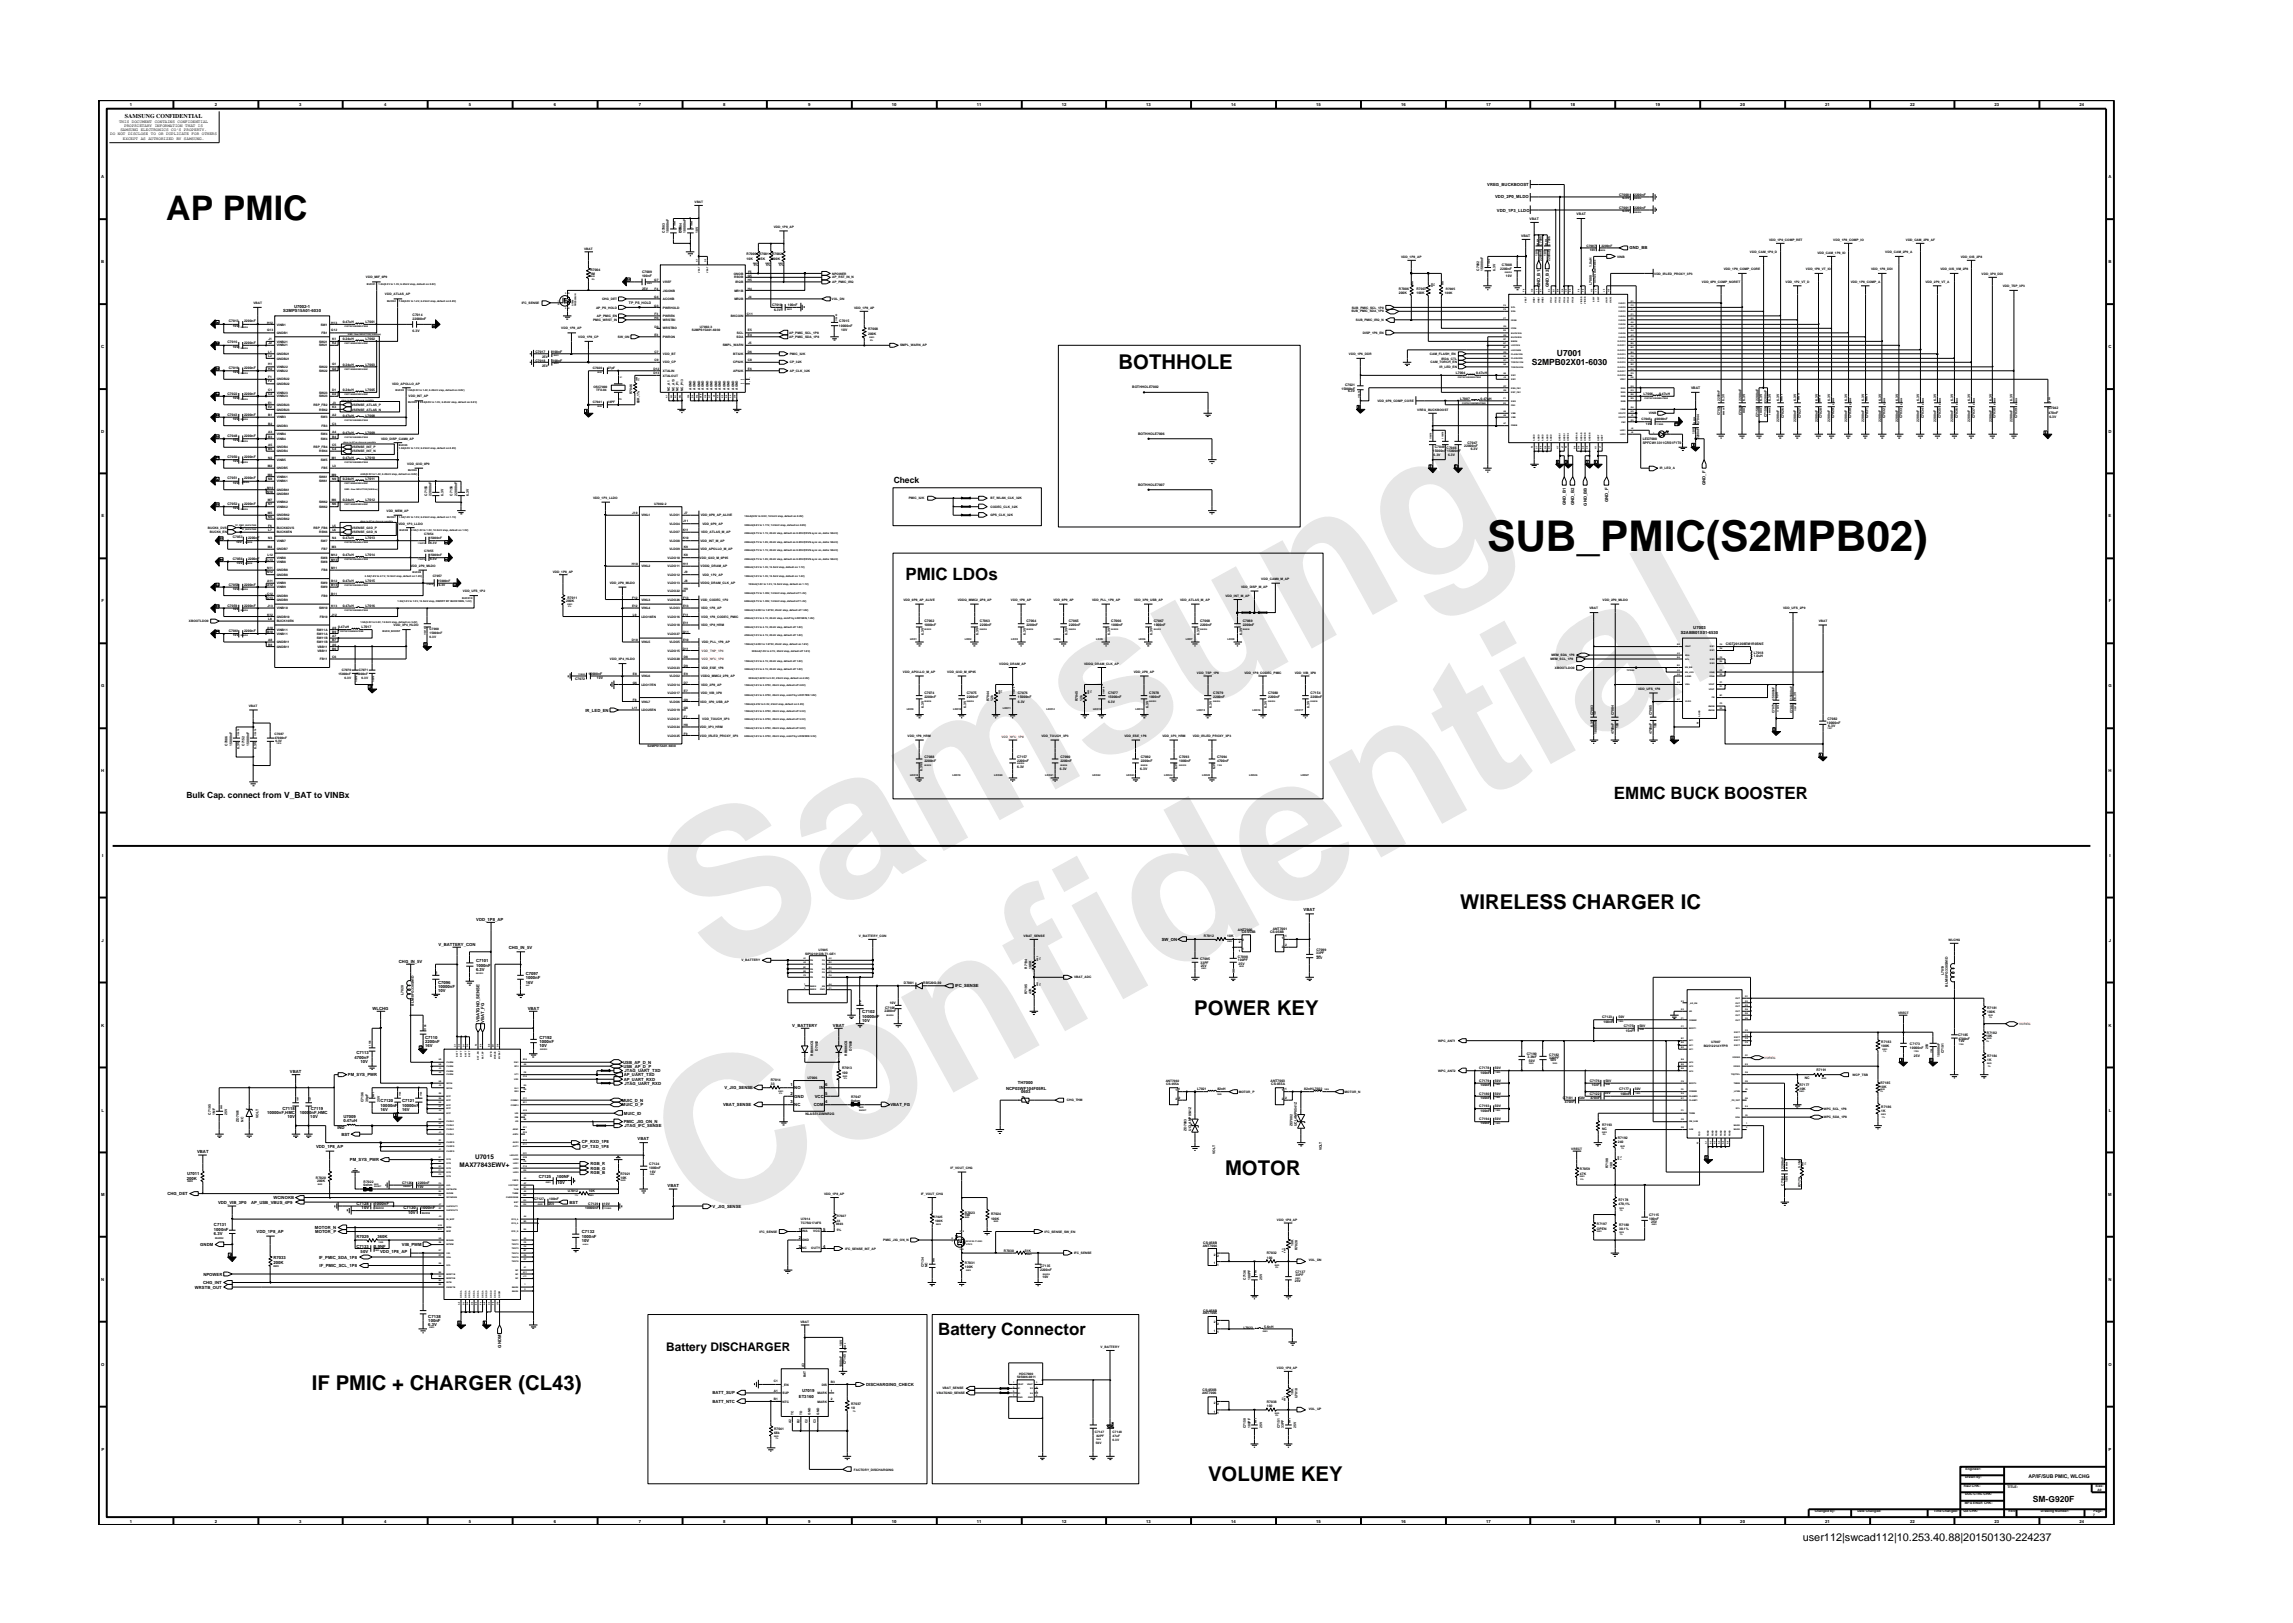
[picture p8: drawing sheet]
<svg xmlns="http://www.w3.org/2000/svg" width="297mm" height="210mm" viewBox="0 0 297 210" stroke-linecap="round" stroke-linejoin="round" font-family="sans-serif">
<defs><g id="words">
<g font-size="26.5" fill="#e6e6e6">
<text x="92.4" y="126.7" transform="rotate(-29 92.4 126.7)">Samsung</text>
<text x="91.1" y="159.4" transform="rotate(-29 91.1 159.4)">Confidential</text>
</g>
<text font-size="5.5" x="192.6" y="71.4">SUB_PMIC(S2MPB02)</text>
<text font-size="4.4" x="21.5" y="28.6">AP PMIC</text>
<g font-size="2.6">
<text x="144.9" y="47.9">BOTHHOLE</text>
<text x="189.2" y="117.8">WIRELESS CHARGER IC</text>
<text x="154.7" y="131.4">POWER KEY</text>
<text x="158.7" y="152.3">MOTOR</text>
<text x="40.4" y="180">IF PMIC + CHARGER (CL43)</text>
<text x="156.5" y="191.8">VOLUME KEY</text>
</g>
<g font-size="2.2">
<text x="117.3" y="75.1">PMIC LDOs</text>
<text x="209.1" y="103.5">EMMC BUCK BOOSTER</text>
<text x="121.5" y="173">Battery Connector</text>
</g>
<text font-size="1.5" x="86.3" y="175">Battery DISCHARGER</text>
<text font-size="1.4" x="233.5" y="199.7">user112|swcad112|10.253.40.88|20150130-224237</text>
<g font-size="1.1">
<text x="198.4" y="47.3">S2MPB02X01-6030</text>
<text x="201.7" y="46.1">U7001</text>
<text x="115.8" y="62.6">Check</text>
<text x="24.2" y="103.4">Bulk Cap. connect from V_BAT to VINBx</text>
<text x="263.3" y="194.6">SM-G920F</text>
</g>
<g font-size=".8">
<text x="16.2" y="15.3">SAMSUNG CONFIDENTIAL</text>
<text x="59.5" y="151.2">MAX77843EWV+</text>
<text x="61.6" y="150.1">U7015</text>
</g>
<text font-size=".7" x="262.8" y="191.5">AP/IF/SUB PMIC, WLCHG</text>
<g font-size=".5">
<text x="14.3" y="17.5">DO NOT DISCLOSE TO OR DUPLICATE FOR OTHERS</text>
<text x="15.4" y="15.9">THIS DOCUMENT CONTAINS CONFIDENTIAL</text>
<text x="15.6" y="17">SAMSUNG ELECTRONICS CO’S PROPERTY.</text>
<text x="16.1" y="16.4">PROPRIETARY INFORMATION THAT IS</text>
<text x="16.8" y="13.8">1</text>
<text x="27.8" y="13.8">2</text>
<text x="38.7" y="13.8">3</text>
<text x="49.7" y="13.8">4</text>
<text x="60.8" y="13.8">5</text>
<text x="71.8" y="13.8">6</text>
<text x="82.8" y="13.8">7</text>
<text x="93.7" y="13.8">8</text>
<text x="104.7" y="13.8">9</text>
<text x="115.5" y="13.8">10</text>
<text x="126.6" y="13.8">11</text>
<text x="137.6" y="13.8">12</text>
<text x="148.5" y="13.8">13</text>
<text x="159.5" y="13.8">14</text>
<text x="170.5" y="13.8">15</text>
<text x="181.5" y="13.8">16</text>
<text x="192.5" y="13.8">17</text>
<text x="203.4" y="13.8">18</text>
<text x="214.4" y="13.8">19</text>
<text x="225.4" y="13.8">20</text>
<text x="236.5" y="13.8">21</text>
<text x="247.5" y="13.8">22</text>
<text x="258.4" y="13.8">23</text>
<text x="269.4" y="13.8">24</text>
<text x="13.1" y="23.1">A</text>
<text x="15.9" y="18.1">EXCEPT AS AUTHORIZED BY SAMSUNG.</text>
<text x="273.1" y="23.1">A</text>
<text x="192.7" y="24.1">VREG_BUCKBOOST</text>
<text x="193.7" y="25.7">VDD_2P0_MLDO</text>
<text x="193.9" y="27.4">VDD_1P3_LLDO</text>
<text x="13.1" y="34.1">B</text>
<text x="211.1" y="32.3">GND_BB</text>
<text x="273.1" y="34.1">B</text>
<text x="36.7" y="40.4">S2MPS15A01-6030</text>
<text x="38.1" y="39.9">U7002-1</text>
<text x="199.5" y="37.2" transform="rotate(-90 199.5 37.2)">GND_B1</text>
<text x="200.6" y="37.2" transform="rotate(-90 200.6 37.2)">GND_B2</text>
<text x="13.1" y="45.1">C</text>
<text x="273.1" y="45.1">C</text>
<text x="13.1" y="56.1">D</text>
<text x="273.1" y="56.1">D</text>
<text x="202.8" y="65.4" transform="rotate(-90 202.8 65.4)">GND_B1</text>
<text x="203.9" y="65.4" transform="rotate(-90 203.9 65.4)">GND_B2</text>
<text x="205.5" y="65.5" transform="rotate(-90 205.5 65.5)">GND_BB</text>
<text x="208.3" y="65.1" transform="rotate(-90 208.3 65.1)">GND_F</text>
<text x="221" y="62.8" transform="rotate(-90 221 62.8)">GND_F</text>
<text x="13.1" y="67">E</text>
<text x="273.1" y="67">E</text>
<text x="13.2" y="78">F</text>
<text x="217.7" y="82.2">S2ABB01X01-6530</text>
<text x="219.4" y="81.5">U7003</text>
<text x="273.2" y="78">F</text>
<text x="13.1" y="89">G</text>
<text x="273.1" y="89">G</text>
<text x="75.8" y="92.2">IR_LED_EN</text>
<text x="13.1" y="100.1">H</text>
<text x="273.1" y="100.1">H</text>
<text x="13.2" y="111">I</text>
<text x="273.3" y="111">I</text>
<text x="61.7" y="119.3">VDD_1P8_AP</text>
<text x="168.9" y="118">VBAT</text>
<text x="13.2" y="122">J</text>
<text x="51.7" y="124.8">CHG_IN_5V</text>
<text x="56.8" y="122.6">V_BATTERY_CON</text>
<text x="61.7" y="125.8">6.3V</text>
<text x="61.7" y="124.7">C7101</text>
<text x="61.7" y="125.3">1000nF</text>
<text x="65.9" y="122.9">CHG_IN_5V</text>
<text x="150.5" y="121.9">SW_ON</text>
<text x="273.2" y="122">J</text>
<text x="48.3" y="130.8">WLCHG</text>
<text x="56.8" y="128">10000nF</text>
<text x="56.8" y="127.5">C7096</text>
<text x="56.8" y="128.6">10V</text>
<text x="68.1" y="127.5">16V</text>
<text x="68.1" y="126.4">C7097</text>
<text x="68.1" y="126.9">1000nF</text>
<text x="68.4" y="130.8">VBAT</text>
<text x="111.7" y="131.9">10000nF</text>
<text x="111.7" y="131.3">C7102</text>
<text x="123.7" y="127.9">IFC_SENSE</text>
<text x="13.1" y="133">K</text>
<text x="45.9" y="137.2">4700nF</text>
<text x="46.2" y="136.6">C7113</text>
<text x="46.7" y="137.7">10V</text>
<text x="55.1" y="134.6">C7110</text>
<text x="55.1" y="135.7">16V</text>
<text x="55.1" y="135.1">2200nF</text>
<text x="62.1" y="132.4" transform="rotate(-90 62.1 132.4)">VBATGND_SENSE</text>
<text x="62.7" y="132.5" transform="rotate(-90 62.7 132.5)">VBAT_FG</text>
<text x="69.9" y="135.7">10V</text>
<text x="69.9" y="135.1">1000nF</text>
<text x="69.9" y="134.6">C7192</text>
<text x="80.7" y="137.8">USB_AP_D_N</text>
<text x="102.6" y="133">V_BATTERY</text>
<text x="107.9" y="133">VBAT</text>
<text x="111.7" y="132.4">10V</text>
<text x="273.1" y="133">K</text>
<text x="13.2" y="144">L</text>
<text x="36.6" y="143.8">C7118</text>
<text x="37.5" y="139">VBAT</text>
<text x="40.2" y="143.8">C7119</text>
<text x="45.1" y="139.4">PM_SYS_PWR</text>
<text x="49.3" y="143.9">16V</text>
<text x="49.3" y="143.4">10000nF</text>
<text x="49.3" y="142.8">C7120</text>
<text x="52.1" y="142.8">C7121</text>
<text x="52.1" y="143.4">10000nF</text>
<text x="52.1" y="143.9">16V</text>
<text x="80.5" y="142.7">MUIC_D_N</text>
<text x="80.6" y="143.3">MUIC_D_P</text>
<text x="80.8" y="138.3">USB_AP_D_P</text>
<text x="80.8" y="139.4">AP_UART_TXD</text>
<text x="80.8" y="140">AP_UART_RXD</text>
<text x="80.9" y="138.9">JTAG_UART_TXD</text>
<text x="80.9" y="140.5">JTAG_UART_RXD</text>
<text x="93.7" y="143.3">VBAT_SENSE</text>
<text x="93.8" y="141.1">V_JIG_SENSE</text>
<text x="102.4" y="141.8">2</text>
<text x="102.4" y="142.9">3</text>
<text x="102.4" y="140.7">1</text>
<text x="102.9" y="142.2">GND</text>
<text x="102.9" y="143.3">NC</text>
<text x="102.9" y="141.1">NO</text>
<text x="105.4" y="143.3">COM</text>
<text x="105.5" y="142.2">VCC</text>
<text x="106.2" y="141.1">IN</text>
<text x="106.9" y="142.9">4</text>
<text x="106.9" y="140.7">6</text>
<text x="106.9" y="141.8">5</text>
<text x="115.3" y="143.3">VBAT_FG</text>
<text x="130.3" y="141.2">NCP03WF104F05RL</text>
<text x="131.9" y="140.5">TH7000</text>
<text x="132.3" y="141.7">0603</text>
<text x="273.2" y="144">L</text>
<text x="25.5" y="149.3">VBAT</text>
<text x="34.6" y="144.3">10000nF,HMC</text>
<text x="37.2" y="144.9">10V</text>
<text x="38.8" y="144.3">10000nF,HMC</text>
<text x="40.2" y="144.9">10V</text>
<text x="40.9" y="148.7">VDD_1P8_AP</text>
<text x="43.7" y="146.3">IND</text>
<text x="44.2" y="147.1">BST</text>
<text x="44.5" y="144.9">U7009</text>
<text x="44.5" y="145.4">0.47uH</text>
<text x="75.4" y="148.1">CP_RXD_1P8</text>
<text x="75.4" y="148.7">CP_TXD_1P8</text>
<text x="80.8" y="145.5">PMIC_JIG_ON_N</text>
<text x="80.8" y="144.4">MUIC_ID</text>
<text x="80.9" y="146">JTAG_IFC_SENSE</text>
<text x="82.6" y="147.6">VBAT</text>
<text x="13.1" y="154.9">M</text>
<text x="21.7" y="154.8">CHG_DET</text>
<text x="24.2" y="152.9">200K</text>
<text x="24.2" y="152.3">U7011</text>
<text x="28.3" y="155.9">VDD_VIB_3P0</text>
<text x="32.5" y="155.9">AP_USB_VBUS_4P9</text>
<text x="35.4" y="155.3">WCINOKB</text>
<text x="45.3" y="150.4">PM_SYS_PWR</text>
<text x="69.8" y="152.7">C7125</text>
<text x="72.1" y="152.7">100NF</text>
<text x="72.2" y="153.3">10V</text>
<text x="73.8" y="155.9">BST</text>
<text x="76.5" y="152">RGB_B</text>
<text x="76.5" y="150.9">RGB_R</text>
<text x="76.5" y="151.5">RGB_G</text>
<text x="86.5" y="153.7">VBAT</text>
<text x="273.1" y="154.9">M</text>
<text x="26" y="161.4">GNDM</text>
<text x="27.7" y="158.9">C7131</text>
<text x="27.7" y="160">6.3V</text>
<text x="27.7" y="159.5">1000nF</text>
<text x="33.2" y="159.7">VDD_1P8_AP</text>
<text x="40.8" y="159.2">MOTOR_N</text>
<text x="40.8" y="159.7">MOTOR_P</text>
<text x="46.2" y="156.2">C7128</text>
<text x="46.2" y="161.7">C7133</text>
<text x="46.2" y="160.4">R7029</text>
<text x="46.8" y="156.6">10V</text>
<text x="48.5" y="161.7">3.9NF</text>
<text x="48.5" y="156.2">1000nF</text>
<text x="48.9" y="160.4">360K</text>
<text x="52.1" y="161.4">VIB_PWM</text>
<text x="52.3" y="156.7">C7130</text>
<text x="52.9" y="157.2">10V</text>
<text x="54.5" y="156.7">1000nF</text>
<text x="75.4" y="160.9">10V</text>
<text x="75.4" y="160.4">1000nF</text>
<text x="75.4" y="159.8">C7132</text>
<text x="92.3" y="156.4">V_JIG_SENSE</text>
<text x="103.5" y="160.6">2</text>
<text x="103.5" y="159.5">1</text>
<text x="103.5" y="161.7">3</text>
<text x="106.6" y="161.7">4</text>
<text x="106.6" y="159.5">5</text>
<text x="13.1" y="165.9">N</text>
<text x="25.3" y="166.9">WRSTB_OUT</text>
<text x="26.3" y="166.3">CHG_INT</text>
<text x="26.3" y="165.2">NPOWER</text>
<text x="35.4" y="163.1">R7033</text>
<text x="35.4" y="163.7">200K</text>
<text x="41.3" y="163">IF_PMIC_SDA_1P8</text>
<text x="41.4" y="164.1">IF_PMIC_SCL_1P8</text>
<text x="46.7" y="162.3">50V</text>
<text x="49.2" y="162.4">VDD_1P8_AP</text>
<text x="273.1" y="165.9">N</text>
<text x="55.5" y="170.7">C7138</text>
<text x="55.5" y="171.2">100nF</text>
<text x="55.5" y="171.8">6.3V</text>
<text x="13.1" y="176.9">O</text>
<text x="64.9" y="174.6" transform="rotate(-90 64.9 174.6)">GNDM</text>
<text x="112.2" y="179.6">DISCHARGING_CHECK</text>
<text x="273.1" y="176.9">O</text>
<text x="92.3" y="180.7">BATT_SUP</text>
<text x="92.3" y="181.8">BATT_NTC</text>
<text x="103.5" y="181.1">ET3160</text>
<text x="103.9" y="180.3">U7019</text>
<text x="13.1" y="187.9">P</text>
<text x="273.1" y="187.9">P</text>
<text x="16.8" y="197.2">1</text>
<text x="27.8" y="197.2">2</text>
<text x="38.7" y="197.2">3</text>
<text x="49.7" y="197.2">4</text>
<text x="60.8" y="197.2">5</text>
<text x="71.8" y="197.2">6</text>
<text x="82.8" y="197.2">7</text>
<text x="93.7" y="197.2">8</text>
<text x="104.7" y="197.2">9</text>
<text x="115.5" y="197.2">10</text>
<text x="126.6" y="197.2">11</text>
<text x="137.6" y="197.2">12</text>
<text x="148.5" y="197.2">13</text>
<text x="159.5" y="197.2">14</text>
<text x="170.5" y="197.2">15</text>
<text x="181.5" y="197.2">16</text>
<text x="192.5" y="197.2">17</text>
<text x="203.4" y="197.2">18</text>
<text x="214.4" y="197.2">19</text>
<text x="225.4" y="197.2">20</text>
<text x="236.5" y="197.2">21</text>
<text x="247.5" y="197.2">22</text>
<text x="258.4" y="197.2">23</text>
<text x="269.4" y="197.2">24</text>
</g>
<g font-size=".4">
<text x="90" y="26.3">VBAT</text>
<text x="100.2" y="29.6">VDD_1P8_AP</text>
<text x="198.1" y="28.6">VBAT</text>
<text x="204.2" y="27.9">VBAT</text>
<text x="209.7" y="27">C7001</text>
<text x="209.7" y="25.3">C7000</text>
<text x="210.2" y="27.5">6.3V</text>
<text x="210.2" y="25.8">6.3V</text>
<text x="211.7" y="25.3">2200nF</text>
<text x="211.7" y="27">2200nF</text>
<text x="75.7" y="32.4">VBAT</text>
<text x="76.5" y="35.6">1M</text>
<text x="76.5" y="35.1">R7004</text>
<text x="83.2" y="35.9">100nF</text>
<text x="83.2" y="35.4">C7009</text>
<text x="86.1" y="30.2" transform="rotate(-90 86.1 30.2)">C7003</text>
<text x="86.6" y="30.2" transform="rotate(-90 86.6 30.2)">10000nF</text>
<text x="88.3" y="30.2" transform="rotate(-90 88.3 30.2)">10V</text>
<text x="88.3" y="30.2" transform="rotate(-90 88.3 30.2)">C7004</text>
<text x="88.8" y="30.2" transform="rotate(-90 88.8 30.2)">10000nF</text>
<text x="90.5" y="30.2" transform="rotate(-90 90.5 30.2)">10V</text>
<text x="95.1" y="35.6">ONOB</text>
<text x="96.7" y="33">R7000</text>
<text x="96.7" y="33.6">10K</text>
<text x="96.9" y="35.8">G5</text>
<text x="96.9" y="35.3">F5</text>
<text x="97.6" y="34.5">5%</text>
<text x="98.3" y="33.6">15K</text>
<text x="98.3" y="33">R7001</text>
<text x="99.3" y="34.5">5%</text>
<text x="100" y="33.6">200K</text>
<text x="100" y="33">R7002</text>
<text x="101" y="34.5">5%</text>
<text x="107.8" y="35.6">NPOWER</text>
<text x="181.5" y="33.4">VDD_1P8_AP</text>
<text x="191.6" y="35.1" transform="rotate(-90 191.6 35.1)">C7002</text>
<text x="192.1" y="35.1" transform="rotate(-90 192.1 35.1)">15000nF</text>
<text x="193.7" y="35.1" transform="rotate(-90 193.7 35.1)">6.3V</text>
<text x="194.3" y="35">2200nF</text>
<text x="194.6" y="34.5">C7008</text>
<text x="195.1" y="35.8">10V</text>
<text x="197" y="30.8">VBAT</text>
<text x="199.2" y="33.1" transform="rotate(-90 199.2 33.1)">10V</text>
<text x="199.7" y="33.8" transform="rotate(-90 199.7 33.8)">2200nF</text>
<text x="199.7" y="31.8" transform="rotate(-90 199.7 31.8)">C7005</text>
<text x="200.3" y="33.1" transform="rotate(-90 200.3 33.1)">10V</text>
<text x="200.8" y="31.8" transform="rotate(-90 200.8 31.8)">C7006</text>
<text x="200.8" y="33.8" transform="rotate(-90 200.8 33.8)">2200nF</text>
<text x="205.5" y="31.9">C7007</text>
<text x="205.9" y="32.5">10V</text>
<text x="206.2" y="34.6" transform="rotate(-90 206.2 34.6)">1.0uH</text>
<text x="207.5" y="31.9">2200nF</text>
<text x="209.5" y="33.4">VINB</text>
<text x="214.3" y="35.6">VDD_IRLED_PROXY_3P3</text>
<text x="223.3" y="35">VDD_1P0_COMP_CORE</text>
<text x="226.7" y="32.8">VDD_CAM_1P0_D</text>
<text x="229.2" y="31.2">VDD_1P0_COMP_RET</text>
<text x="233.9" y="35">VDD_1P8_VT_IO</text>
<text x="235.4" y="32.9">VDD_CAM_1P8_IO</text>
<text x="237.5" y="31.2">VDD_1P8_COMP_IO</text>
<text x="242.4" y="35">VDD_1P8_DDI</text>
<text x="244.2" y="32.8">VDD_CAM_2P9_A</text>
<text x="246.9" y="31.2">VDD_CAM_2P8_AF</text>
<text x="251.4" y="35">VDD_OIS_VM_2P8</text>
<text x="254" y="33.4">VDD_OIS_2P8</text>
<text x="256.7" y="35.6">VDD_3P0_DDI</text>
<text x="29.6" y="41.8">C7013</text>
<text x="31.6" y="41.8">2200nF</text>
<text x="32.8" y="39.4">VBAT</text>
<text x="34.6" y="41.9">H12</text>
<text x="42.9" y="41.9">H13</text>
<text x="44.4" y="41.9">0.47uH</text>
<text x="47.4" y="41.9">L7001</text>
<text x="47.4" y="36.1">VDD_MIF_0P9</text>
<text x="49.9" y="38.3">VDD_ATLAS_AP</text>
<text x="53.5" y="41.4">22000nF</text>
<text x="53.5" y="40.9">C7014</text>
<text x="67.6" y="39.4">IFC_SENSE</text>
<text x="76.8" y="41.6">PMIC_WRST_IN</text>
<text x="77.2" y="40">AP_PS_HOLD</text>
<text x="77.3" y="41.1">AP_PMIC_EN</text>
<text x="78" y="38.9">CHG_DET</text>
<text x="81.5" y="39.4">TP_PS_HOLD</text>
<text x="83.2" y="37.5">25V</text>
<text x="84.8" y="36.4">G7</text>
<text x="84.8" y="39.7">G3</text>
<text x="84.8" y="38.6">G4</text>
<text x="84.8" y="41.3">H3</text>
<text x="84.8" y="37.5">F4</text>
<text x="84.8" y="40.8">F3</text>
<text x="85.9" y="36.7">VREF</text>
<text x="85.9" y="41.6">WRSTBI</text>
<text x="85.9" y="40">PWRHOLD</text>
<text x="85.9" y="38.9">ACOKB</text>
<text x="85.9" y="41.1">PWREN</text>
<text x="85.9" y="37.8">JIGONB</text>
<text x="94.7" y="41.1">BKCOIN</text>
<text x="95.1" y="36.1">RSOB</text>
<text x="95.1" y="38.9">MR2B</text>
<text x="95.1" y="37.8">MR1B</text>
<text x="95.3" y="36.7">IRQB</text>
<text x="96.8" y="40.8">C11</text>
<text x="96.9" y="37.5">H4</text>
<text x="96.9" y="36.4">H5</text>
<text x="96.9" y="38.6">J4</text>
<text x="100" y="39.7">C7010</text>
<text x="100.3" y="40.2">6.3V</text>
<text x="102.1" y="39.7">100nF</text>
<text x="107.7" y="38.9">VOL_DN</text>
<text x="107.8" y="36.1">AP_RST_IN_N</text>
<text x="107.8" y="36.7">AP_PMIC_IRQ</text>
<text x="108.7" y="41.8">C7015</text>
<text x="110.6" y="40.1">VDD_1P8_AP</text>
<text x="175.1" y="40.5">SUB_PMIC_SDA_1P8</text>
<text x="175.1" y="40">SUB_PMIC_SCL_1P8</text>
<text x="175.7" y="41.6">SUB_PMIC_IRQ_N</text>
<text x="181.2" y="38">200K</text>
<text x="181.2" y="37.6">R7006</text>
<text x="183.5" y="38.1">100K</text>
<text x="183.5" y="37.6">R7007</text>
<text x="187.2" y="38">100K</text>
<text x="187.3" y="37.6">R7005</text>
<text x="206.2" y="36.9" transform="rotate(-90 206.2 36.9)">L7000</text>
<text x="220.5" y="36.7">VDD_0P9_COMP_NORET</text>
<text x="231.3" y="36.7">VDD_1P2_VT_D</text>
<text x="239.8" y="36.7">VDD_1P8_COMP_A</text>
<text x="249.4" y="36.7">VDD_2P9_VT_A</text>
<text x="259.5" y="37.2">VDD_TSP_3P3</text>
<text x="29.5" y="44.4">C7016</text>
<text x="29.6" y="47.8">C7019</text>
<text x="30.1" y="45.1">10V</text>
<text x="30.1" y="42.3">10V</text>
<text x="31.6" y="44.5">2200nF</text>
<text x="31.6" y="47.8">2200nF</text>
<text x="34.6" y="42.9">G13</text>
<text x="34.7" y="47.9">H2</text>
<text x="34.7" y="47.3">H1</text>
<text x="34.8" y="45.7">L1</text>
<text x="34.8" y="46.2">L2</text>
<text x="34.8" y="44">J1</text>
<text x="34.8" y="44.6">J2</text>
<text x="35.8" y="46.6">GNDB21</text>
<text x="35.8" y="44.9">VINB21</text>
<text x="35.8" y="43.3">GNDB1</text>
<text x="35.8" y="47.7">VINB22</text>
<text x="35.8" y="42.2">VINB1</text>
<text x="35.8" y="46">GNDB21</text>
<text x="35.8" y="44.4">VINB21</text>
<text x="41.3" y="44.9">SW21</text>
<text x="41.3" y="44.4">SW21</text>
<text x="41.3" y="47.7">SW22</text>
<text x="41.6" y="42.2">SW1</text>
<text x="41.7" y="43.3">FB1</text>
<text x="42.9" y="42.9">G12</text>
<text x="43" y="47.3">G1</text>
<text x="43" y="47.9">G2</text>
<text x="43" y="44.6">K2</text>
<text x="43" y="44">K1</text>
<text x="44.4" y="44.1">0.24uH</text>
<text x="44.4" y="47.4">0.24uH</text>
<text x="47.4" y="44.1">L7002</text>
<text x="47.4" y="47.4">L7003</text>
<text x="53.5" y="43">6.3V</text>
<text x="69.4" y="46.8">C7018</text>
<text x="69.4" y="45.7">C7017</text>
<text x="70.2" y="47.5">25V</text>
<text x="70.2" y="46.4">25V</text>
<text x="71.6" y="46.8">100nF</text>
<text x="71.6" y="45.7">100nF</text>
<text x="72.7" y="42.7">VDD_1P8_AP</text>
<text x="74.9" y="43.8">VDD_1P8_CP</text>
<text x="76.8" y="47.9">C7020</text>
<text x="78.7" y="47.9">27pF</text>
<text x="80.1" y="43.8">SW_ON</text>
<text x="84.7" y="47.9">D12</text>
<text x="84.8" y="45.7">C7</text>
<text x="84.8" y="46.8">C9</text>
<text x="84.8" y="42.4">D3</text>
<text x="84.8" y="43.5">E3</text>
<text x="85.9" y="43.8">PWRON</text>
<text x="85.9" y="46">VDD_BT</text>
<text x="85.9" y="47.1">VDD_CP</text>
<text x="85.9" y="42.7">WRSTBO</text>
<text x="89.6" y="42.9">S2MPS15A01-6030</text>
<text x="90.7" y="42.4">U7002-3</text>
<text x="93.6" y="44.9">SMPL_WARN</text>
<text x="95" y="47.1">CP32K</text>
<text x="95" y="46">BT32K</text>
<text x="95.4" y="43.8">SDA</text>
<text x="95.5" y="43.3">SCL</text>
<text x="96.9" y="45.7">D6</text>
<text x="96.9" y="46.8">C8</text>
<text x="96.9" y="43.5">E4</text>
<text x="96.9" y="42.9">E5</text>
<text x="96.9" y="47.9">E6</text>
<text x="96.9" y="44.6">J5</text>
<text x="102.2" y="43.3">AP_PMIC_SCL_1P8</text>
<text x="102.2" y="43.8">AP_PMIC_SDA_1P8</text>
<text x="102.3" y="46">PMIC_32K</text>
<text x="102.3" y="47.1">CP_32K</text>
<text x="108.7" y="42.3">10000nF</text>
<text x="109" y="42.9">10V</text>
<text x="112.5" y="42.8">R7008</text>
<text x="112.5" y="43.4">200K</text>
<text x="116.6" y="44.9">SMPL_WARN_AP</text>
<text x="174.7" y="46">VDD_1P6_DDR</text>
<text x="176.5" y="43.3">DISP_1P6_EN</text>
<text x="185.2" y="46">CAM_FLASH_EN</text>
<text x="185.3" y="47.1">CAM_TORCH_EN</text>
<text x="186.5" y="47.7">IR_LED_EN</text>
<text x="186.7" y="46.6">IRDA_CTL</text>
<text x="29.5" y="51.1">C7022</text>
<text x="29.5" y="53.9">C7043</text>
<text x="30.1" y="51.7">10V</text>
<text x="30.1" y="48.4">10V</text>
<text x="31.6" y="53.9">2200nF</text>
<text x="31.6" y="51.1">2200nF</text>
<text x="34.7" y="50.6">C1</text>
<text x="34.7" y="51.2">C2</text>
<text x="34.7" y="53.9">B1</text>
<text x="34.7" y="52.3">E1</text>
<text x="34.7" y="52.8">E2</text>
<text x="34.8" y="49">F1</text>
<text x="34.8" y="49.5">F2</text>
<text x="35.8" y="52.6">GNDB23</text>
<text x="35.8" y="53.2">GNDB23</text>
<text x="35.8" y="49.3">GNDB22</text>
<text x="35.8" y="49.9">GNDB22</text>
<text x="35.8" y="51">VINB23</text>
<text x="35.8" y="51.5">VINB23</text>
<text x="35.8" y="48.2">VINB22</text>
<text x="40.6" y="52.6">RSP_FB2</text>
<text x="41.3" y="48.2">SW22</text>
<text x="41.3" y="51">SW23</text>
<text x="41.3" y="51.5">SW23</text>
<text x="41.3" y="53.2">RSN2</text>
<text x="43" y="53.9">A2</text>
<text x="43" y="52.8">K3</text>
<text x="43" y="50.6">D1</text>
<text x="43" y="51.2">D2</text>
<text x="43.1" y="52.3">J3</text>
<text x="44.4" y="54">0.47uH</text>
<text x="44.4" y="50.7">0.24uH</text>
<text x="45.6" y="52.6">VSENSE_ATLAS_P</text>
<text x="45.6" y="53.2">VSENSE_ATLAS_N</text>
<text x="47.4" y="54">L7008</text>
<text x="47.4" y="50.7">L7005</text>
<text x="50.8" y="49.9">VDD_APOLLO_AP</text>
<text x="52.9" y="51.5">VDD_INT_AP</text>
<text x="76.8" y="52.3">C7041</text>
<text x="76.9" y="50.2">OSC7000</text>
<text x="77.2" y="50.6">TFX-04</text>
<text x="78.7" y="52.3">18PF</text>
<text x="80.5" y="51.8" transform="rotate(-90 80.5 51.8)">2</text>
<text x="80.6" y="49" transform="rotate(-90 80.6 49)">1</text>
<text x="81.9" y="51.1" transform="rotate(-90 81.9 51.1)">R7046</text>
<text x="82.8" y="52.3" transform="rotate(-90 82.8 52.3)">68K,1%</text>
<text x="84.7" y="48.4">D13</text>
<text x="85.9" y="48.2">XTALIN</text>
<text x="85.9" y="48.8">XTALOUT</text>
<text x="86.8" y="50.7" transform="rotate(-90 86.8 50.7)">NC_A1</text>
<text x="87.4" y="50.7" transform="rotate(-90 87.4 50.7)">NC_A13</text>
<text x="87.9" y="50.7" transform="rotate(-90 87.9 50.7)">NC_P1</text>
<text x="88.5" y="50.7" transform="rotate(-90 88.5 50.7)">NC_P13</text>
<text x="89.6" y="50.5" transform="rotate(-90 89.6 50.5)">AGND</text>
<text x="90.1" y="50.5" transform="rotate(-90 90.1 50.5)">AGND</text>
<text x="90.7" y="50.5" transform="rotate(-90 90.7 50.5)">AGND</text>
<text x="91.2" y="50.5" transform="rotate(-90 91.2 50.5)">AGND</text>
<text x="91.8" y="50.5" transform="rotate(-90 91.8 50.5)">AGND</text>
<text x="92.3" y="50.5" transform="rotate(-90 92.3 50.5)">AGND</text>
<text x="92.9" y="50.5" transform="rotate(-90 92.9 50.5)">AGND</text>
<text x="93.4" y="50.5" transform="rotate(-90 93.4 50.5)">AGND</text>
<text x="94" y="50.5" transform="rotate(-90 94 50.5)">AGND</text>
<text x="94.5" y="50.5" transform="rotate(-90 94.5 50.5)">AGND</text>
<text x="95" y="48.2">AP32K</text>
<text x="95.1" y="50.5" transform="rotate(-90 95.1 50.5)">AGND</text>
<text x="95.6" y="50.5" transform="rotate(-90 95.6 50.5)">AGND</text>
<text x="102.3" y="48.2">AP_CLK_32K</text>
<text x="146.7" y="50.2">BOTHHOLE7002</text>
<text x="173.8" y="50.5">15000nF</text>
<text x="174.2" y="50.1">C7021</text>
<text x="174.6" y="50.8">6.3V</text>
<text x="178.4" y="52.1">VDD_0P8_COMP_CORE</text>
<text x="183.6" y="53.3">VREG_BUCKBOOST</text>
<text x="188.6" y="48.5">L7004</text>
<text x="189.2" y="51.8">L7007</text>
<text x="191.2" y="48.5">0.47uH</text>
<text x="191.8" y="51.8">0.47uH</text>
<text x="212.9" y="51.2">L7006</text>
<text x="213.6" y="53.7">VINB</text>
<text x="214.9" y="51.2">0.47uH</text>
<text x="219.1" y="50.4">VBAT</text>
<text x="222.8" y="53.8" transform="rotate(-90 222.8 53.8)">C7023</text>
<text x="222.8" y="51.9" transform="rotate(-90 222.8 51.9)">2200nF</text>
<text x="223.4" y="51.9" transform="rotate(-90 223.4 51.9)">6.3V</text>
<text x="225.6" y="51.9" transform="rotate(-90 225.6 51.9)">2200nF</text>
<text x="225.6" y="53.8" transform="rotate(-90 225.6 53.8)">C7024</text>
<text x="226.1" y="51.9" transform="rotate(-90 226.1 51.9)">6.3V</text>
<text x="227.8" y="51.9" transform="rotate(-90 227.8 51.9)">2200nF</text>
<text x="228.3" y="51.9" transform="rotate(-90 228.3 51.9)">6.3V</text>
<text x="228.9" y="52" transform="rotate(-90 228.9 52)">2200nF</text>
<text x="229.4" y="51.9" transform="rotate(-90 229.4 51.9)">6.3V</text>
<text x="230.5" y="51.9" transform="rotate(-90 230.5 51.9)">6.3V</text>
<text x="232.7" y="51.9" transform="rotate(-90 232.7 51.9)">6.3V</text>
<text x="235.5" y="51.9" transform="rotate(-90 235.5 51.9)">6.3V</text>
<text x="237.1" y="51.9" transform="rotate(-90 237.1 51.9)">6.3V</text>
<text x="239.3" y="51.9" transform="rotate(-90 239.3 51.9)">6.3V</text>
<text x="241.5" y="51.9" transform="rotate(-90 241.5 51.9)">6.3V</text>
<text x="243.7" y="51.9" transform="rotate(-90 243.7 51.9)">6.3V</text>
<text x="245.9" y="51.9" transform="rotate(-90 245.9 51.9)">6.3V</text>
<text x="248.6" y="51.9" transform="rotate(-90 248.6 51.9)">6.3V</text>
<text x="250.8" y="51.9" transform="rotate(-90 250.8 51.9)">6.3V</text>
<text x="253" y="51.9" transform="rotate(-90 253 51.9)">6.3V</text>
<text x="255.2" y="51.9" transform="rotate(-90 255.2 51.9)">6.3V</text>
<text x="258" y="51.9" transform="rotate(-90 258 51.9)">6.3V</text>
<text x="260.7" y="51.9" transform="rotate(-90 260.7 51.9)">6.3V</text>
<text x="265.3" y="53">C7042</text>
<text x="265.4" y="53.6">470nF</text>
<text x="29.5" y="56.6">C7048</text>
<text x="29.5" y="59.4">C7050</text>
<text x="30.1" y="57.2">10V</text>
<text x="30.1" y="54.4">10V</text>
<text x="30.1" y="59.9">10V</text>
<text x="31.6" y="56.6">2200nF</text>
<text x="31.6" y="59.4">2200nF</text>
<text x="34.7" y="59.4">N2</text>
<text x="34.7" y="58.3">B5</text>
<text x="34.7" y="56.1">A3</text>
<text x="34.7" y="55">B2</text>
<text x="34.7" y="56.7">B3</text>
<text x="34.7" y="57.8">A5</text>
<text x="35.8" y="59.7">VINB5</text>
<text x="35.8" y="55.3">GNDB3</text>
<text x="35.8" y="57">VINB4</text>
<text x="35.8" y="58.6">GNDB4</text>
<text x="35.8" y="58.1">GNDB4</text>
<text x="35.8" y="54.2">VINB3</text>
<text x="35.8" y="56.4">VINB4</text>
<text x="40.6" y="58.1">RSP_FB4</text>
<text x="41.3" y="58.6">RSN4</text>
<text x="41.6" y="59.7">SW5</text>
<text x="41.6" y="56.4">SW4</text>
<text x="41.6" y="57">SW4</text>
<text x="41.6" y="54.2">SW3</text>
<text x="41.7" y="55.3">FB3</text>
<text x="43" y="59.4">M1</text>
<text x="43" y="56.1">A4</text>
<text x="43" y="57.8">C5</text>
<text x="43" y="55">C3</text>
<text x="43" y="58.3">C4</text>
<text x="43" y="56.7">B4</text>
<text x="44.4" y="56.2">0.47uH</text>
<text x="44.4" y="59.5">0.47uH</text>
<text x="45.6" y="58.1">VSENSE_INT_P</text>
<text x="45.6" y="58.6">VSENSE_INT_N</text>
<text x="47.4" y="56.2">L7009</text>
<text x="47.4" y="59.5">L7010</text>
<text x="49.4" y="57">VDD_DISP_CAM0_AP</text>
<text x="147.4" y="56.3">BOTHHOLE7006</text>
<text x="185.6" y="58.5">15000nF 15000nF</text>
<text x="185.7" y="59.1">6.3V</text>
<text x="185.9" y="58">C7049 C7046</text>
<text x="187.6" y="59">6.3V</text>
<text x="189.7" y="57.9">22000nF</text>
<text x="190.1" y="57.5">C7047</text>
<text x="190.5" y="58.3">6.3V</text>
<text x="212.6" y="54.5">C7045</text>
<text x="212.8" y="57">LED7000</text>
<text x="212.8" y="57.5">SPFCW13311CRS1F1T0</text>
<text x="213.2" y="55.1">10V</text>
<text x="214.4" y="54.5">10000nF</text>
<text x="219.5" y="56.2" transform="rotate(-90 219.5 56.2)">10V</text>
<text x="220.1" y="56.9" transform="rotate(-90 220.1 56.9)">2200nF</text>
<text x="220.1" y="54.9" transform="rotate(-90 220.1 54.9)">C7044</text>
<text x="227.8" y="54" transform="rotate(-90 227.8 54)">C7158</text>
<text x="228.9" y="54" transform="rotate(-90 228.9 54)">C7159</text>
<text x="230.5" y="54.6" transform="rotate(-90 230.5 54.6)">2200nF</text>
<text x="231.1" y="54.2" transform="rotate(-90 231.1 54.2)">C7026</text>
<text x="232.7" y="54.6" transform="rotate(-90 232.7 54.6)">2200nF</text>
<text x="233.3" y="54.2" transform="rotate(-90 233.3 54.2)">C7027</text>
<text x="235.5" y="54.6" transform="rotate(-90 235.5 54.6)">2200nF</text>
<text x="236" y="54.2" transform="rotate(-90 236 54.2)">C7028</text>
<text x="237.1" y="54.6" transform="rotate(-90 237.1 54.6)">2200nF</text>
<text x="237.6" y="54.2" transform="rotate(-90 237.6 54.2)">C7029</text>
<text x="239.3" y="54.6" transform="rotate(-90 239.3 54.6)">2200nF</text>
<text x="239.8" y="54.2" transform="rotate(-90 239.8 54.2)">C7030</text>
<text x="241.5" y="54.6" transform="rotate(-90 241.5 54.6)">2200nF</text>
<text x="242" y="54.2" transform="rotate(-90 242 54.2)">C7031</text>
<text x="243.7" y="54.6" transform="rotate(-90 243.7 54.6)">2200nF</text>
<text x="244.2" y="54.2" transform="rotate(-90 244.2 54.2)">C7032</text>
<text x="245.9" y="54.6" transform="rotate(-90 245.9 54.6)">2200nF</text>
<text x="246.4" y="54.2" transform="rotate(-90 246.4 54.2)">C7033</text>
<text x="248.6" y="54.6" transform="rotate(-90 248.6 54.6)">2200nF</text>
<text x="249.2" y="54.2" transform="rotate(-90 249.2 54.2)">C7034</text>
<text x="250.8" y="54.6" transform="rotate(-90 250.8 54.6)">2200nF</text>
<text x="251.4" y="54.2" transform="rotate(-90 251.4 54.2)">C7035</text>
<text x="253" y="54.6" transform="rotate(-90 253 54.6)">2200nF</text>
<text x="253.6" y="54.2" transform="rotate(-90 253.6 54.2)">C7036</text>
<text x="255.2" y="54.6" transform="rotate(-90 255.2 54.6)">2200nF</text>
<text x="255.8" y="54.2" transform="rotate(-90 255.8 54.2)">C7037</text>
<text x="258" y="54.6" transform="rotate(-90 258 54.6)">2200nF</text>
<text x="258.5" y="54.2" transform="rotate(-90 258.5 54.2)">C7038</text>
<text x="260.7" y="54.6" transform="rotate(-90 260.7 54.6)">2200nF</text>
<text x="261.3" y="54.2" transform="rotate(-90 261.3 54.2)">C7039</text>
<text x="265.5" y="54.1">6.3V</text>
<text x="29.5" y="65.4">C7052</text>
<text x="29.5" y="62.1">C7051</text>
<text x="30.1" y="66">10V</text>
<text x="30.1" y="62.7">10V</text>
<text x="31.6" y="65.4">2200nF</text>
<text x="31.6" y="62.1">2200nF</text>
<text x="34.6" y="63.3">M10</text>
<text x="34.6" y="63.8">N10</text>
<text x="34.7" y="60.5">M2</text>
<text x="34.7" y="64.9">M7</text>
<text x="34.7" y="61.6">M8</text>
<text x="34.7" y="65.5">N7</text>
<text x="34.7" y="62.2">N8</text>
<text x="35.8" y="65.8">VINB62</text>
<text x="35.8" y="62.5">VINB61</text>
<text x="35.8" y="64.1">GNDB61</text>
<text x="35.8" y="60.8">GNDB5</text>
<text x="35.8" y="65.2">VINB62</text>
<text x="35.8" y="61.9">VINB61</text>
<text x="35.8" y="63.6">GNDB61</text>
<text x="41.3" y="65.8">SW62</text>
<text x="41.3" y="62.5">SW61</text>
<text x="41.3" y="61.9">SW61</text>
<text x="41.3" y="65.2">SW62</text>
<text x="41.7" y="60.8">FB5</text>
<text x="43" y="61.6">M9</text>
<text x="43" y="64.9">M6</text>
<text x="43" y="62.2">N9</text>
<text x="43" y="65.5">N6</text>
<text x="43.1" y="60.5">L3</text>
<text x="44.4" y="65">0.24uH</text>
<text x="44.4" y="62.2">0.24uH</text>
<text x="47.4" y="62.2">L7011</text>
<text x="47.4" y="65">L7012</text>
<text x="52.8" y="60.3">VDD_G3D_0P9</text>
<text x="55.3" y="64.2" transform="rotate(-90 55.3 64.2)">C7155</text>
<text x="55.9" y="64.2" transform="rotate(-90 55.9 64.2)">22000nF</text>
<text x="57.4" y="64.2" transform="rotate(-90 57.4 64.2)">6.3V</text>
<text x="58.6" y="64.2" transform="rotate(-90 58.6 64.2)">C7156</text>
<text x="59.2" y="64.2" transform="rotate(-90 59.2 64.2)">22000nF</text>
<text x="60.7" y="64.2" transform="rotate(-90 60.7 64.2)">6.3V</text>
<text x="76.8" y="64.7">VDD_1P3_LLDO</text>
<text x="84.8" y="65.5">U7002-2</text>
<text x="117.7" y="64.7">PMIC_32K</text>
<text x="128.3" y="64.7">BT_WLAN_CLK_32K</text>
<text x="128.3" y="65.8">CODEC_CLK_32K</text>
<text x="147.4" y="62.9">BOTHHOLE7007</text>
<text x="215" y="60.8">IR_LED_A</text>
<text x="26.9" y="68.5">BUCK6_DVS</text>
<text x="27.2" y="69.1">BUCK6_EN</text>
<text x="30.1" y="69.7">C7053</text>
<text x="30.6" y="70.4">10V</text>
<text x="32.1" y="69.8">2200nF</text>
<text x="34.7" y="71">M4</text>
<text x="34.7" y="66.6">M5</text>
<text x="34.7" y="69.9">N3</text>
<text x="34.7" y="67.1">N5</text>
<text x="34.8" y="68.8">L7</text>
<text x="34.8" y="68.3">F6</text>
<text x="35.8" y="70.2">VINB7</text>
<text x="35.8" y="67.4">GNDB62</text>
<text x="35.8" y="69.1">BUCK6EN</text>
<text x="35.8" y="71.3">GNDB7</text>
<text x="35.8" y="66.9">GNDB62</text>
<text x="35.8" y="68.5">BUCK6DVS</text>
<text x="40.6" y="68.5">RSP_FB6</text>
<text x="41.3" y="69.1">RSN6</text>
<text x="41.6" y="70.2">SW7</text>
<text x="41.7" y="71.3">FB7</text>
<text x="43" y="71">M3</text>
<text x="43" y="69.9">N4</text>
<text x="43.1" y="68.3">L5</text>
<text x="43.1" y="68.8">L6</text>
<text x="44.4" y="69.9">0.47uH</text>
<text x="45.6" y="68.5">VSENSE_G3D_P</text>
<text x="45.6" y="69.1">VSENSE_G3D_N</text>
<text x="47.4" y="69.9">L7013</text>
<text x="50.1" y="66.3">VDD_MEM_AP</text>
<text x="51.6" y="68">VDD_1P3_LLDO</text>
<text x="54.9" y="71.5">C7055</text>
<text x="54.9" y="69.4">C7054</text>
<text x="55.6" y="69.9">15000nF</text>
<text x="55.7" y="70.5">6.3V</text>
<text x="81.9" y="66.6">J10</text>
<text x="83.1" y="66.9">VINL1</text>
<text x="86.7" y="68">VLDO4</text>
<text x="86.7" y="66.9">VLDO1</text>
<text x="86.7" y="70.2">VLDO8</text>
<text x="86.7" y="69.1">VLDO7</text>
<text x="86.7" y="71.3">VLDO9</text>
<text x="88.5" y="69.9">K10</text>
<text x="88.5" y="68.8">K11</text>
<text x="88.5" y="67.7">J11</text>
<text x="88.6" y="71">K9</text>
<text x="88.6" y="66.6">J7</text>
<text x="90.7" y="71.3">VDD_APOLLO_M_AP</text>
<text x="90.7" y="70.2">VDD_INT_M_AP</text>
<text x="90.8" y="66.9">VDD_0P8_AP_ALIVE</text>
<text x="90.8" y="69.1">VDD_ATLAS_M_AP</text>
<text x="91" y="68">VDD_0P9_AP</text>
<text x="128.3" y="66.9">GPS_CLK_32K</text>
<text x="29.6" y="75.9">C7058</text>
<text x="30.1" y="72.6">C7056</text>
<text x="30.1" y="76.4">10V</text>
<text x="30.7" y="73.1">10V</text>
<text x="31.6" y="75.9">2200nF</text>
<text x="32.1" y="72.6">2200nF</text>
<text x="34.6" y="73.8">N11</text>
<text x="34.6" y="74.3">N12</text>
<text x="34.6" y="77.1">C12</text>
<text x="34.6" y="77.6">C13</text>
<text x="34.6" y="75.4">A11</text>
<text x="34.6" y="76">A12</text>
<text x="34.6" y="72.1">L12</text>
<text x="34.6" y="72.7">L13</text>
<text x="35.8" y="74">GNDB8</text>
<text x="35.8" y="74.6">GNDB8</text>
<text x="35.8" y="72.9">VINB8</text>
<text x="35.8" y="77.3">GNDB9</text>
<text x="35.8" y="77.8">GNDB9</text>
<text x="35.8" y="75.7">VINB9</text>
<text x="35.8" y="76.2">VINB9</text>
<text x="35.8" y="72.4">VINB8</text>
<text x="41.6" y="72.9">SW8</text>
<text x="41.6" y="75.7">SW9</text>
<text x="41.6" y="76.2">SW9</text>
<text x="41.6" y="72.4">SW8</text>
<text x="41.7" y="74">FB8</text>
<text x="41.7" y="77.3">FB9</text>
<text x="42.9" y="72.7">M13</text>
<text x="42.9" y="73.8">M11</text>
<text x="42.9" y="72.1">M12</text>
<text x="42.9" y="75.4">B12</text>
<text x="42.9" y="76">B13</text>
<text x="42.9" y="77.1">B11</text>
<text x="44.4" y="72.1">0.47uH</text>
<text x="44.4" y="75.4">0.47uH</text>
<text x="47.4" y="75.4">L7015</text>
<text x="47.4" y="72.1">L7014</text>
<text x="53.2" y="73.5">VDD_2P0_MLDO</text>
<text x="55.6" y="72.1">15000nF</text>
<text x="55.7" y="72.6">6.3V</text>
<text x="56" y="74.8">C7057</text>
<text x="56.7" y="75.4">15000nF</text>
<text x="56.8" y="75.9">6.3V</text>
<text x="60" y="76.7">VDD_UFS_1P2</text>
<text x="71.6" y="74.2">VDD_1P8_AP</text>
<text x="73.5" y="77.6">R7011</text>
<text x="79" y="75.7">VDD_2P0_MLDO</text>
<text x="81.9" y="73.2">H10</text>
<text x="81.9" y="77.6">F12</text>
<text x="83.1" y="73.5">VINL2</text>
<text x="83.1" y="77.8">VINL3</text>
<text x="86.5" y="77.8">VLDO26</text>
<text x="86.5" y="75.7">VLDO13</text>
<text x="86.5" y="74.6">VLDO12</text>
<text x="86.5" y="72.4">VLDO10</text>
<text x="86.5" y="73.5">VLDO11</text>
<text x="86.5" y="76.7">VLDO22</text>
<text x="88.5" y="73.2">H11</text>
<text x="88.5" y="77.6">F13</text>
<text x="88.6" y="76.5">H9</text>
<text x="88.6" y="72.1">K8</text>
<text x="88.6" y="75.4">J8</text>
<text x="88.6" y="74.3">J9</text>
<text x="90.6" y="72.4">VDD_G3D_M_0P95</text>
<text x="90.7" y="75.7">VDDQ_DRAM_CLK_AP</text>
<text x="90.8" y="73.5">VDDQ_DRAM_AP</text>
<text x="90.8" y="77.8">VDD_CODEC_1P2</text>
<text x="91" y="74.6">VDD_1P2_AP</text>
<text x="117" y="77.8">VDD_0P8_AP_ALIVE</text>
<text x="124.1" y="77.8">VDDQ_MMC2_2P8_AP</text>
<text x="131" y="77.8">VDD_1P8_AP</text>
<text x="136.5" y="77.8">VDD_0P9_AP</text>
<text x="141.5" y="77.8">VDD_PLL_1P8_AP</text>
<text x="146.9" y="77.8">VDD_3P0_USB_AP</text>
<text x="152.9" y="77.8">VDD_ATLAS_M_AP</text>
<text x="158.7" y="77.3">VDD_INT_M_AP</text>
<text x="160.8" y="76.2">VDD_DISP_M_AP</text>
<text x="163.4" y="75.1">VDD_CAM0_M_AP</text>
<text x="207.6" y="77.8">VDD_2P0_MLDO</text>
<text x="24.5" y="80.6">XBOOTLDO0</text>
<text x="29.5" y="78.6">C7059</text>
<text x="29.6" y="81.9">C7061</text>
<text x="30.1" y="79.1">10V</text>
<text x="30.1" y="82.4">10V</text>
<text x="31.6" y="78.6">2200nF</text>
<text x="31.6" y="81.9">2200nF</text>
<text x="34.6" y="79.8">K12</text>
<text x="34.6" y="82">B10</text>
<text x="34.6" y="81.5">A10</text>
<text x="34.7" y="78.7">J13</text>
<text x="34.7" y="83.7">B8</text>
<text x="34.7" y="83.1">A8</text>
<text x="34.8" y="80.4">L8</text>
<text x="35.8" y="80.6">BUCK10EN</text>
<text x="35.8" y="78.9">VINB10</text>
<text x="35.8" y="80">GNDB10</text>
<text x="35.8" y="83.9">GNDB11</text>
<text x="35.8" y="82.2">VINB11</text>
<text x="35.8" y="81.7">VINB11</text>
<text x="35.8" y="83.3">GNDB11</text>
<text x="41" y="82.2">SW11A</text>
<text x="41" y="83.3">SW11B</text>
<text x="41" y="82.8">SW11B</text>
<text x="41" y="81.7">SW11A</text>
<text x="41.1" y="83.9">VBB11</text>
<text x="41.3" y="78.9">SW10</text>
<text x="41.4" y="80">FB10</text>
<text x="42.9" y="78.7">K13</text>
<text x="42.9" y="79.8">J12</text>
<text x="43" y="82">B9</text>
<text x="43" y="83.1">B7</text>
<text x="43" y="81.5">A9</text>
<text x="43" y="83.7">A6</text>
<text x="43" y="82.6">A7</text>
<text x="43.8" y="81.4">0.47uH</text>
<text x="44.4" y="78.7">0.47uH</text>
<text x="46.8" y="81.4">L7017</text>
<text x="47.4" y="78.7">L7016</text>
<text x="51" y="81.1">VDD_3P4_HLDO</text>
<text x="55.7" y="82.1">15000nF</text>
<text x="55.7" y="82.7">6.3V</text>
<text x="55.7" y="81.6">C7060</text>
<text x="73.3" y="78">200K</text>
<text x="81.9" y="83.1">D10</text>
<text x="81.9" y="78.7">E12</text>
<text x="82" y="79.8">L9</text>
<text x="83.1" y="80">LDO16EN</text>
<text x="83.1" y="78.9">VINL4</text>
<text x="83.1" y="83.3">VINL5</text>
<text x="86.5" y="82.2">VLDO27</text>
<text x="86.5" y="81.1">VLDO18</text>
<text x="86.5" y="80">VLDO16</text>
<text x="86.7" y="83.3">VLDO5</text>
<text x="86.7" y="78.9">VLDO3</text>
<text x="88.5" y="82">G11</text>
<text x="88.5" y="83.1">E10</text>
<text x="88.5" y="80.9">E11</text>
<text x="88.5" y="78.7">E13</text>
<text x="88.5" y="79.8">F11</text>
<text x="90.8" y="81.1">VDD_1P8_HRM</text>
<text x="90.8" y="78.9">VDD_1P8_AP</text>
<text x="90.8" y="80">VDD_1P8_CODEC_PMIC</text>
<text x="90.9" y="83.3">VDD_PLL_1P8_AP</text>
<text x="119.7" y="82.2" transform="rotate(-90 119.7 82.2)">6.3V</text>
<text x="119.7" y="81.1">1000nF</text>
<text x="119.7" y="80.6">C7062</text>
<text x="126.8" y="82.2" transform="rotate(-90 126.8 82.2)">6.3V</text>
<text x="126.9" y="80.6">C7063</text>
<text x="126.9" y="81.1">2200nF</text>
<text x="132.9" y="82.2" transform="rotate(-90 132.9 82.2)">6.3V</text>
<text x="133" y="80.6">C7064</text>
<text x="133" y="81.1">2200nF</text>
<text x="138.3" y="82.2" transform="rotate(-90 138.3 82.2)">6.3V</text>
<text x="138.5" y="81.1">2200nF</text>
<text x="138.5" y="80.6">C7065</text>
<text x="143.8" y="82.2" transform="rotate(-90 143.8 82.2)">6.3V</text>
<text x="144" y="80.6">C7066</text>
<text x="144" y="81.1">1000nF</text>
<text x="149.3" y="82.2" transform="rotate(-90 149.3 82.2)">6.3V</text>
<text x="149.5" y="81.1">1000nF</text>
<text x="149.5" y="80.6">C7067</text>
<text x="155.4" y="82.2" transform="rotate(-90 155.4 82.2)">6.3V</text>
<text x="155.5" y="81.1">2200nF</text>
<text x="155.5" y="80.6">C7068</text>
<text x="160.9" y="82.2" transform="rotate(-90 160.9 82.2)">6.3V</text>
<text x="161" y="81.1">2200nF</text>
<text x="161" y="80.6">C7069</text>
<text x="205.9" y="78.9">VBAT</text>
<text x="223.6" y="83.5">CIGT201208EM1R0SNE</text>
<text x="231" y="78.9">VDD_UFS_2P9</text>
<text x="235.6" y="80.6">VBAT</text>
<text x="41.1" y="84.4">VBB11</text>
<text x="41.4" y="85.5">FB11</text>
<text x="43" y="85.3">C6</text>
<text x="43" y="84.2">B6</text>
<text x="43.8" y="87.5">15000nF</text>
<text x="44.3" y="86.9">C7070</text>
<text x="44.6" y="88">6.3V</text>
<text x="46" y="87.5">15000nF</text>
<text x="46.5" y="86.9">C7071</text>
<text x="46.8" y="88">6.3V</text>
<text x="74.5" y="88.1">C7072</text>
<text x="76.2" y="87.4">10000nF</text>
<text x="77.3" y="88">10V</text>
<text x="79" y="85.5">VDD_3P4_HLDO</text>
<text x="82" y="88.6">G6</text>
<text x="82" y="87.5">E8</text>
<text x="83.1" y="87.7">VINL6</text>
<text x="83.1" y="88.8">LDO17EN</text>
<text x="86.5" y="85.5">VLDO20</text>
<text x="86.5" y="86.6">VLDO23</text>
<text x="86.5" y="89.9">VLDO17</text>
<text x="86.5" y="84.4">VLDO15</text>
<text x="86.5" y="88.8">VLDO14</text>
<text x="86.7" y="87.7">VLDO2</text>
<text x="88.5" y="84.2">D11</text>
<text x="88.6" y="85.3">D8</text>
<text x="88.6" y="86.4">D9</text>
<text x="88.6" y="88.6">D7</text>
<text x="88.6" y="89.7">E7</text>
<text x="88.6" y="87.5">E9</text>
<text x="90.8" y="89.9">VDD_VIB_3P0</text>
<text x="90.8" y="87.7">VDDQ_MMC2_2P8_AP</text>
<text x="90.8" y="88.8">VDD_2P8_AP</text>
<text x="90.9" y="86.6">VDD_ESE_1P8</text>
<text x="117" y="87.2">VDD_APOLLO_M_AP</text>
<text x="119.7" y="89.9">C7074</text>
<text x="122.7" y="87.2">VDD_G3D_M_0P95</text>
<text x="125.3" y="89.9">C7075</text>
<text x="129.4" y="86.1">VDDQ_DRAM_AP</text>
<text x="131.9" y="89.9">C7076</text>
<text x="140.4" y="86.1">VDDQ_DRAM_CLK_AP</text>
<text x="143.5" y="89.9">C7077</text>
<text x="146.9" y="87.2">VDD_2P8_AP</text>
<text x="148.9" y="89.9">C7078</text>
<text x="155.1" y="87.3">VDD_TSP_1P8</text>
<text x="157.2" y="89.9">C7079</text>
<text x="161.2" y="87.3">VDD_1P8_CODEC_PMIC</text>
<text x="164.3" y="89.9">C7080</text>
<text x="167.7" y="87.3">VDD_VIB_3P0</text>
<text x="169.8" y="89.9">C7154</text>
<text x="200.8" y="85.5">MEM_SCL_1P8</text>
<text x="201" y="85">MEM_SDA_1P8</text>
<text x="201.4" y="86.6">XBOOTLDO0</text>
<text x="212.2" y="89.4">VDD_UFS_1P8</text>
<text x="227.2" y="84.7">L7018</text>
<text x="227.2" y="85.1">1.0uH</text>
<text x="32.2" y="91.6">VBAT</text>
<text x="35.5" y="95.7">47000nF</text>
<text x="35.6" y="95.3">C7087</text>
<text x="81.9" y="91.9">L11</text>
<text x="82" y="90.8">F8</text>
<text x="83.1" y="92.1">LDO25EN</text>
<text x="83.1" y="91">VINL7</text>
<text x="86.5" y="95.4">VLDO25</text>
<text x="86.5" y="92.1">VLDO19</text>
<text x="86.5" y="93.2">VLDO21</text>
<text x="86.5" y="94.3">VLDO24</text>
<text x="86.7" y="91">VLDO6</text>
<text x="88.6" y="91.9">G8</text>
<text x="88.6" y="90.8">G9</text>
<text x="88.6" y="94.1">H8</text>
<text x="88.6" y="95.2">F9</text>
<text x="88.6" y="93">F7</text>
<text x="90.6" y="94.3">VDD_3P3_HRM</text>
<text x="90.7" y="95.4">VDD_IRLED_PROXY_3P3</text>
<text x="90.7" y="91">VDD_3P0_USB_AP</text>
<text x="91" y="93.2">VDD_TOUCH_3P3</text>
<text x="117.6" y="95.4">VDD_1P8_HRM</text>
<text x="119.7" y="91.7" transform="rotate(-90 119.7 91.7)">6.3V</text>
<text x="119.7" y="90.5">2200nF</text>
<text x="125.2" y="91.7" transform="rotate(-90 125.2 91.7)">6.3V</text>
<text x="125.3" y="90.5">2200nF</text>
<text x="128.1" y="90.9" transform="rotate(-90 128.1 90.9)">R7044</text>
<text x="128.6" y="90.9" transform="rotate(-90 128.6 90.9)">1.2k</text>
<text x="131.9" y="91">6.3V</text>
<text x="131.9" y="90.5">15000nF</text>
<text x="134.9" y="95.4">VDD_TOUCH_3P3</text>
<text x="139.6" y="90.9" transform="rotate(-90 139.6 90.9)">R7045</text>
<text x="140.2" y="90.9" transform="rotate(-90 140.2 90.9)">1.2k</text>
<text x="143.5" y="90.5">15000nF</text>
<text x="143.5" y="91">6.3V</text>
<text x="145.7" y="95.4">VDD_ESE_1P8</text>
<text x="148.8" y="91.7" transform="rotate(-90 148.8 91.7)">6.3V</text>
<text x="148.9" y="90.5">1000nF</text>
<text x="150.6" y="95.4">VDD_3P3_HRM</text>
<text x="154.5" y="95.4">VDD_IRLED_PROXY_3P3</text>
<text x="157" y="91.7" transform="rotate(-90 157 91.7)">6.3V</text>
<text x="157.2" y="90.5">2200nF</text>
<text x="164.1" y="91.7" transform="rotate(-90 164.1 91.7)">6.3V</text>
<text x="164.3" y="90.5">2200nF</text>
<text x="169.6" y="91.7" transform="rotate(-90 169.6 91.7)">6.3V</text>
<text x="169.8" y="90.5">2200nF</text>
<text x="206.4" y="94.2" transform="rotate(-90 206.4 94.2)">6.3V</text>
<text x="206.4" y="92.7" transform="rotate(-90 206.4 92.7)">C7083</text>
<text x="206.9" y="95" transform="rotate(-90 206.9 95)">10000nF</text>
<text x="209.1" y="95.1" transform="rotate(-90 209.1 95.1)">4700nF</text>
<text x="209.1" y="92.7" transform="rotate(-90 209.1 92.7)">C7084</text>
<text x="209.7" y="94.3" transform="rotate(-90 209.7 94.3)">10V</text>
<text x="214" y="95.1" transform="rotate(-90 214 95.1)">4700nF</text>
<text x="214" y="92.7" transform="rotate(-90 214 92.7)">C7085</text>
<text x="214.6" y="94.3" transform="rotate(-90 214.6 94.3)">10V</text>
<text x="229.9" y="92.4" transform="rotate(-90 229.9 92.4)">C7073</text>
<text x="229.9" y="90.6" transform="rotate(-90 229.9 90.6)">15000nF</text>
<text x="230.4" y="90.5" transform="rotate(-90 230.4 90.5)">6.3V</text>
<text x="232.2" y="92.3" transform="rotate(-90 232.2 92.3)">C7081</text>
<text x="232.2" y="90.6" transform="rotate(-90 232.2 90.6)">15000nF</text>
<text x="232.7" y="90.5" transform="rotate(-90 232.7 90.5)">6.3V</text>
<text x="236.7" y="93.8">10000nF</text>
<text x="236.7" y="93.3">C7082</text>
<text x="236.8" y="94.2">6.3V</text>
<text x="29.5" y="96.6" transform="rotate(-90 29.5 96.6)">C7086</text>
<text x="30.1" y="96.6" transform="rotate(-90 30.1 96.6)">15000nF</text>
<text x="31" y="97.1" transform="rotate(-90 31 97.1)">6.3V</text>
<text x="31.7" y="96.6" transform="rotate(-90 31.7 96.6)">C7152</text>
<text x="32.3" y="96.6" transform="rotate(-90 32.3 96.6)">15000nF</text>
<text x="33.2" y="97.1" transform="rotate(-90 33.2 97.1)">6.3V</text>
<text x="35.7" y="96.1">6.3V</text>
<text x="83.9" y="96.8">S2MPS15A01-6030</text>
<text x="119.5" y="99.9" transform="rotate(-90 119.5 99.9)">6.3V</text>
<text x="119.7" y="98.7">2200nF</text>
<text x="119.7" y="98.2">C7088</text>
<text x="131.8" y="98.7">2200nF</text>
<text x="131.8" y="99.5">6.3V</text>
<text x="131.8" y="98.2">C7157</text>
<text x="137.3" y="99.7">6.3V</text>
<text x="137.4" y="98.2">C7090</text>
<text x="137.4" y="98.7">2200nF</text>
<text x="147.7" y="99.7">6.3V</text>
<text x="147.8" y="98.2">C7092</text>
<text x="147.8" y="98.7">2200nF</text>
<text x="152.5" y="99.7" transform="rotate(-90 152.5 99.7)">6.3V</text>
<text x="152.8" y="98.2">C7093</text>
<text x="152.8" y="98.7">1000nF</text>
<text x="157.4" y="99.7" transform="rotate(-90 157.4 99.7)">6.3V</text>
<text x="157.7" y="98.7">4700nF</text>
<text x="157.7" y="98.2">C7094</text>
<text x="96" y="124.6">V_BATTERY</text>
<text x="104.3" y="123.7">SIP32101DB-T1-GE1</text>
<text x="106" y="123.2">U7005</text>
<text x="111.3" y="121.4">V_BATTERY_CON</text>
<text x="132.6" y="121.4">VBAT_SENSE</text>
<text x="133" y="125.5" transform="rotate(-90 133 125.5)">R7194</text>
<text x="133.6" y="125.5" transform="rotate(-90 133.6 125.5)">100K</text>
<text x="155.5" y="124.4">C7095</text>
<text x="155.5" y="124.8">33PF</text>
<text x="155.5" y="125.3">25V</text>
<text x="156" y="121.4">R7012</text>
<text x="159" y="121.4">10K</text>
<text x="160.4" y="124.1">C7098</text>
<text x="160.4" y="124.6">100PF</text>
<text x="160.4" y="120.6">ANT7000</text>
<text x="160.5" y="125">25V</text>
<text x="160.5" y="123.3">1</text>
<text x="160.5" y="122.2">2</text>
<text x="160.9" y="120.9">CS-058B</text>
<text x="160.9" y="123">1</text>
<text x="160.9" y="121.9">2</text>
<text x="164.5" y="120.9">CS-058B</text>
<text x="164.9" y="120.5">ANT7001</text>
<text x="166.1" y="121.7">1</text>
<text x="166.1" y="122.8">2</text>
<text x="166.5" y="121.4">1</text>
<text x="166.5" y="122.5">2</text>
<text x="170.5" y="123.6">33PF</text>
<text x="170.5" y="123.2">C7099</text>
<text x="170.5" y="124.3">25V</text>
<text x="252.4" y="121.8">WLCHG</text>
<text x="52.3" y="128.9" transform="rotate(-90 52.3 128.9)">L7020</text>
<text x="53.6" y="130.3" transform="rotate(-90 53.6 130.3)">BLM18FG330SN1D</text>
<text x="114.6" y="131.2">2200nF</text>
<text x="114.7" y="130.7">C7106</text>
<text x="115.3" y="130.1">10V</text>
<text x="117.1" y="127.5">D7001</text>
<text x="119.6" y="127.5">RB520G-30</text>
<text x="133" y="128.8" transform="rotate(-90 133 128.8)">R7195</text>
<text x="133.6" y="128.8" transform="rotate(-90 133.6 128.8)">47K</text>
<text x="139.1" y="126.8">VBAT_ADC</text>
<text x="207.5" y="131.9">C7123</text>
<text x="209.7" y="131.9">50V</text>
<text x="245.9" y="131.4">VRECT</text>
<text x="251.8" y="126.4" transform="rotate(-90 251.8 126.4)">L7019</text>
<text x="252.3" y="127.9" transform="rotate(-90 252.3 127.9)">BLM18FG330SN1D</text>
<text x="257.4" y="130.8">R7181</text>
<text x="257.4" y="131.3">100K</text>
<text x="105.3" y="136.8" transform="rotate(-90 105.3 136.8)">RB886CS</text>
<text x="105.9" y="136.1" transform="rotate(-90 105.9 136.1)">D7002</text>
<text x="109.7" y="136.8" transform="rotate(-90 109.7 136.8)">RB886CS</text>
<text x="110.3" y="136.1" transform="rotate(-90 110.3 136.1)">D7000</text>
<text x="186.3" y="135">WPC_ANT1</text>
<text x="197.8" y="136.7">C7190</text>
<text x="197.9" y="137.1">3.3NF</text>
<text x="198.1" y="137.6">50V</text>
<text x="200.7" y="136.8">C7182</text>
<text x="200.7" y="137.2">330PF</text>
<text x="200.8" y="137.5">50V</text>
<text x="207.7" y="132.5">100nF</text>
<text x="210.3" y="133">C7175</text>
<text x="210.6" y="133.6">15nF</text>
<text x="212.4" y="133">50V</text>
<text x="220.7" y="135.6">BQ51221AYFPR</text>
<text x="221.7" y="135.1">U7007</text>
<text x="243.7" y="135.1">R7183</text>
<text x="243.7" y="135.7">100K</text>
<text x="247.4" y="135.3">C7173</text>
<text x="247.4" y="135.9">10000nF</text>
<text x="247.9" y="136.9">25V</text>
<text x="249.8" y="135.9" transform="rotate(-90 249.8 135.9)">25V</text>
<text x="251.3" y="136.9" transform="rotate(-90 251.3 136.9)">10000nF</text>
<text x="251.8" y="136.5" transform="rotate(-90 251.8 136.5)">C7191</text>
<text x="253.7" y="134.2">C7185</text>
<text x="253.7" y="134.7">4700nF</text>
<text x="253.8" y="135.1">10V</text>
<text x="257.3" y="134.4">10K</text>
<text x="257.4" y="134">R7182</text>
<text x="257.4" y="137.4">1K</text>
<text x="257.4" y="136.9">R7184</text>
<text x="47.1" y="142.8" transform="rotate(-90 47.1 142.8)">C7196</text>
<text x="47.7" y="142.8" transform="rotate(-90 47.7 142.8)">39pF</text>
<text x="49.2" y="142.8" transform="rotate(-90 49.2 142.8)">25V</text>
<text x="99.9" y="140.6">33</text>
<text x="99.9" y="140">R7014</text>
<text x="104.6" y="139.7">U7006</text>
<text x="109.1" y="139.1">100</text>
<text x="109.1" y="138.5">R7013</text>
<text x="110.3" y="142.2">R7047</text>
<text x="110.3" y="142.8">0ohm</text>
<text x="138.2" y="142.7">CHG_THM</text>
<text x="151" y="140.2">ANT7002</text>
<text x="151.1" y="140.6">CS-055A</text>
<text x="152.3" y="141.4">1</text>
<text x="152.3" y="142.5">2</text>
<text x="152.7" y="141.2">1</text>
<text x="152.7" y="142.3">2</text>
<text x="155.1" y="141.3">L7021</text>
<text x="157.7" y="141.3">82nH</text>
<text x="160.5" y="141.6">MOTOR_P</text>
<text x="164.6" y="140.2">ANT7003</text>
<text x="164.7" y="140.6">CS-055A</text>
<text x="166.1" y="141.4">1</text>
<text x="166.1" y="142.5">2</text>
<text x="166.5" y="141.2">1</text>
<text x="166.5" y="142.3">2</text>
<text x="169" y="141.3">82nHL7022</text>
<text x="174.2" y="141.6">MOTOR_N</text>
<text x="186.3" y="138.9">WPC_ANT2</text>
<text x="191.6" y="143.5">C7193</text>
<text x="191.6" y="138.5">C7178</text>
<text x="191.6" y="141.8">C7180</text>
<text x="191.6" y="140.2">C7179</text>
<text x="191.8" y="140.7">100nF</text>
<text x="191.8" y="139.1">100nF</text>
<text x="191.8" y="142.4">100nF</text>
<text x="193.7" y="140.2">50V</text>
<text x="193.7" y="143.5">50V</text>
<text x="193.7" y="138.5">50V</text>
<text x="193.7" y="141.8">50V</text>
<text x="202.5" y="142.4">C7181</text>
<text x="202.7" y="142.9">470nF</text>
<text x="204.6" y="142.3">50V</text>
<text x="205.9" y="140.2">C7176</text>
<text x="205.9" y="141.8">C7122</text>
<text x="206" y="142.4">470nF</text>
<text x="206.2" y="140.7">15nF</text>
<text x="207.9" y="141.7">50V</text>
<text x="208" y="140.2">50V</text>
<text x="209.7" y="141.3">C7177</text>
<text x="209.9" y="141.8">100nF</text>
<text x="211.8" y="141.3">50V</text>
<text x="233.1" y="141.2">10K</text>
<text x="233.1" y="140.7">R7177</text>
<text x="233.8" y="139.8">NC</text>
<text x="235.3" y="138.8">R7191</text>
<text x="236.2" y="143.8">WPC_SCL_1P8</text>
<text x="240" y="139.4">WCP_TSB</text>
<text x="243.6" y="140.9">10K</text>
<text x="243.6" y="140.5">R7185</text>
<text x="243.7" y="143.5">R7186</text>
<text x="27.3" y="144.4" transform="rotate(-90 27.3 144.4)">C7195</text>
<text x="27.9" y="144.4" transform="rotate(-90 27.9 144.4)">1NF</text>
<text x="29.4" y="144.4" transform="rotate(-90 29.4 144.4)">25V</text>
<text x="30.9" y="145.3" transform="rotate(-90 30.9 145.3)">ZD7001</text>
<text x="31.5" y="145.3" transform="rotate(-90 31.5 145.3)">NC</text>
<text x="33.5" y="144.8" transform="rotate(-90 33.5 144.8)">VOLT</text>
<text x="104.3" y="144.5">NLAS5123MNR2G</text>
<text x="153.7" y="146.5" transform="rotate(-90 153.7 146.5)">ZD7003</text>
<text x="154.3" y="146.5" transform="rotate(-90 154.3 146.5)">UCLAMP0541Z</text>
<text x="157.4" y="149.5" transform="rotate(-90 157.4 149.5)">VOLT</text>
<text x="167.4" y="145.9" transform="rotate(-90 167.4 145.9)">ZD7002</text>
<text x="168" y="145.9" transform="rotate(-90 168 145.9)">UCLAMP0541Z</text>
<text x="171.2" y="149" transform="rotate(-90 171.2 149)">VOLT</text>
<text x="191.6" y="145.1">C7194</text>
<text x="191.8" y="145.7">100nF</text>
<text x="191.8" y="144">100nF</text>
<text x="193.7" y="145.1">50V</text>
<text x="203.5" y="149">VRECT</text>
<text x="207.5" y="146.3">NC</text>
<text x="207.5" y="145.8">R7193</text>
<text x="209.6" y="147.5">R7192</text>
<text x="209.6" y="148.1">240</text>
<text x="236.2" y="144.9">WPC_SDA_1P8</text>
<text x="243.7" y="144">1K</text>
<text x="40.9" y="152.7">R7020</text>
<text x="41.1" y="153.1">200K</text>
<text x="47.1" y="153.2">R7022</text>
<text x="47.1" y="153.7">0ohm</text>
<text x="52.1" y="153.4">C7126</text>
<text x="54.1" y="154">10V</text>
<text x="54.1" y="153.4">2200nF</text>
<text x="69.2" y="155.5">C7127</text>
<text x="71.1" y="155.5">100nF</text>
<text x="73.6" y="154.4">U7012</text>
<text x="76.3" y="154.4">10K</text>
<text x="80.4" y="152.2">R7021</text>
<text x="80.4" y="152.7">10K</text>
<text x="84.1" y="150.9">C7124</text>
<text x="84.1" y="151.4">1000nF</text>
<text x="84.2" y="152">16V</text>
<text x="106.7" y="154.8">VDD_1P8_AP</text>
<text x="119.3" y="154.8">IF_VOUT_CHG</text>
<text x="123.1" y="151.5">IF_VOUT_CHG</text>
<text x="204.7" y="151.6">R7059</text>
<text x="204.7" y="152.2">47K</text>
<text x="208.3" y="151.3" transform="rotate(-90 208.3 151.3)">R7198</text>
<text x="208.9" y="151.3" transform="rotate(-90 208.9 151.3)">100</text>
<text x="209.7" y="155.6">R7178</text>
<text x="231.1" y="153.6" transform="rotate(-90 231.1 153.6)">C7184</text>
<text x="231.1" y="151.4" transform="rotate(-90 231.1 151.4)">2200nF</text>
<text x="231.6" y="153.1" transform="rotate(-90 231.6 153.1)">10V</text>
<text x="233.3" y="153.8" transform="rotate(-90 233.3 153.8)">R7179</text>
<text x="233.3" y="151.3" transform="rotate(-90 233.3 151.3)">5.1M</text>
<text x="71" y="156.1">25V</text>
<text x="75.8" y="156.6">10000nF</text>
<text x="76.2" y="156.1">C7129</text>
<text x="78.2" y="156.1">10V</text>
<text x="98.4" y="159.7">IFC_SENSE</text>
<text x="103.7" y="158">U7014</text>
<text x="103.7" y="158.6">TC7SG17AFS</text>
<text x="103.9" y="159.6">INA</text>
<text x="103.9" y="161.8">NC</text>
<text x="103.9" y="160.7">GND</text>
<text x="105.1" y="161.8">OUTY</text>
<text x="105.4" y="159.6">VCC</text>
<text x="108.3" y="158.7">0603</text>
<text x="108.4" y="157.7">R7027</text>
<text x="108.4" y="158.3">33</text>
<text x="108.4" y="159.5">5%</text>
<text x="109.5" y="161.9">IFC_SENSE_INT_AP</text>
<text x="114.4" y="160.8">PMIC_JIG_ON_N</text>
<text x="120.9" y="157.8">R7025</text>
<text x="121.1" y="158.4">100K</text>
<text x="124.9" y="157.6">100</text>
<text x="125" y="157.3">R7023</text>
<text x="128.4" y="158">100K</text>
<text x="128.4" y="157.4">R7024</text>
<text x="135.3" y="159.7">IFC_SENSE_SW_EN</text>
<text x="155.8" y="161.6">ANT7004</text>
<text x="155.9" y="161.1">CS-058B</text>
<text x="165.4" y="158.2">VDD_1P8_AP</text>
<text x="167.6" y="161.4" transform="rotate(-90 167.6 161.4)">10K</text>
<text x="168.1" y="161.9" transform="rotate(-90 168.1 161.9)">R7028</text>
<text x="206.9" y="158.7">R7197</text>
<text x="206.9" y="159.3">OPEN</text>
<text x="209.7" y="156.2">470,1%</text>
<text x="209.7" y="159.3">30.1%</text>
<text x="209.7" y="158.8">R7180</text>
<text x="213.6" y="157.5">C7115</text>
<text x="213.6" y="158">100nF</text>
<text x="213.9" y="158.4">25V</text>
<text x="119.7" y="164.2" transform="rotate(-90 119.7 164.2)">C7134</text>
<text x="120.2" y="164.2" transform="rotate(-90 120.2 164.2)">NC</text>
<text x="125" y="163.8">R7031</text>
<text x="125" y="164.3">100K</text>
<text x="130.1" y="162.2">R7030</text>
<text x="132.7" y="162.2">51K</text>
<text x="134.7" y="164.7">2200nF</text>
<text x="134.8" y="164.1">C7135</text>
<text x="135.1" y="165.6">10V</text>
<text x="139.1" y="162.5">IFC_SENSE</text>
<text x="157.3" y="163.8">1</text>
<text x="157.3" y="162.7">2</text>
<text x="157.7" y="163.9">1</text>
<text x="157.7" y="162.8">2</text>
<text x="161.4" y="165.8" transform="rotate(-90 161.4 165.8)">C7136</text>
<text x="162" y="165.8" transform="rotate(-90 162 165.8)">100PF</text>
<text x="163.5" y="165.8" transform="rotate(-90 163.5 165.8)">25V</text>
<text x="164.1" y="163.1">100</text>
<text x="164.1" y="162.5">R7032</text>
<text x="167.7" y="166">25V</text>
<text x="167.8" y="165.4">33PF</text>
<text x="167.8" y="164.9">C7137</text>
<text x="169.5" y="163.4">VOL_DN</text>
<text x="103.7" y="171.4">VBAT</text>
<text x="155.8" y="170.3">ANT7005</text>
<text x="155.9" y="169.9">CS-058B</text>
<text x="157.3" y="172.5">1</text>
<text x="157.3" y="171.4">2</text>
<text x="157.7" y="172.7">1</text>
<text x="157.7" y="171.6">2</text>
<text x="161.1" y="172.2">L7023</text>
<text x="163.8" y="172.1">5.6nH</text>
<text x="100.3" y="179.1">C1</text>
<text x="101.4" y="179.5">_EN</text>
<text x="104.2" y="177.1" transform="rotate(-90 104.2 177.1)">A3</text>
<text x="104.4" y="178.4" transform="rotate(-90 104.4 178.4)">BAT</text>
<text x="106.4" y="179.5">DIS</text>
<text x="107.6" y="179.2">B3</text>
<text x="109.1" y="177.2" transform="rotate(-90 109.1 177.2)">1000nF</text>
<text x="109.1" y="174.4" transform="rotate(-90 109.1 174.4)">10V</text>
<text x="109.6" y="176.7" transform="rotate(-90 109.6 176.7)">C7145</text>
<text x="122.1" y="179.9">VBAT_SENSE</text>
<text x="131.8" y="178.6">505006-0811</text>
<text x="132" y="178.1">HDC7000</text>
<text x="142.6" y="174.7">V_BATTERY</text>
<text x="165.4" y="177.4">VDD_1P8_AP</text>
<text x="100.3" y="181.4">B1</text>
<text x="100.3" y="180.3">A1</text>
<text x="100.3" y="185.3">R7041</text>
<text x="100.3" y="185.8">68k</text>
<text x="101.4" y="181.7">NTC</text>
<text x="101.4" y="180.6">SUP</text>
<text x="102.5" y="184.4" transform="rotate(-90 102.5 184.4)">A2</text>
<text x="102.8" y="183.2" transform="rotate(-90 102.8 183.2)">TC</text>
<text x="103.6" y="184.4" transform="rotate(-90 103.6 184.4)">B2</text>
<text x="103.9" y="183.2" transform="rotate(-90 103.9 183.2)">TD</text>
<text x="104.6" y="184.4" transform="rotate(-90 104.6 184.4)">C2</text>
<text x="105" y="183.2" transform="rotate(-90 105 183.2)">GND</text>
<text x="105.7" y="184.4" transform="rotate(-90 105.7 184.4)">C3</text>
<text x="105.9" y="180.6">MARK</text>
<text x="105.9" y="181.7">MARK</text>
<text x="106.1" y="183.2" transform="rotate(-90 106.1 183.2)">GND</text>
<text x="107.6" y="180.3">1</text>
<text x="107.6" y="181.4">2</text>
<text x="110.3" y="182">R7037</text>
<text x="110.3" y="182.5">10</text>
<text x="121.3" y="180.6">VBATGND_SENSE</text>
<text x="141.8" y="185.6">C7147</text>
<text x="144.1" y="185.6">C7148</text>
<text x="155.7" y="180.6">ANT7006</text>
<text x="155.8" y="180.2">CS-058B</text>
<text x="157.3" y="183">1</text>
<text x="157.3" y="181.9">2</text>
<text x="157.7" y="183.2">1</text>
<text x="157.7" y="182.1">2</text>
<text x="161.4" y="185" transform="rotate(-90 161.4 185)">C7150</text>
<text x="162" y="185" transform="rotate(-90 162 185)">100PF</text>
<text x="163.5" y="185" transform="rotate(-90 163.5 185)">25V</text>
<text x="164.1" y="181.7">R7038</text>
<text x="164.1" y="182.3">100</text>
<text x="165.8" y="185" transform="rotate(-90 165.8 185)">C7151</text>
<text x="166.3" y="185" transform="rotate(-90 166.3 185)">33PF</text>
<text x="167.6" y="180.7" transform="rotate(-90 167.6 180.7)">10K</text>
<text x="167.9" y="185" transform="rotate(-90 167.9 185)">25V</text>
<text x="168.1" y="181.2" transform="rotate(-90 168.1 181.2)">U7018</text>
<text x="169.5" y="182.6">VOL_UP</text>
<text x="110.6" y="190.5">FACTORY_DISCHARGING</text>
<text x="142" y="187.1">50V</text>
<text x="142" y="186.2">82PF</text>
<text x="144.1" y="186.7">6.3V</text>
<text x="144.1" y="186.2">47uF</text>
<text x="254.6" y="191.5">Drawn by:</text>
<text x="254.6" y="190.4">Engineer:</text>
<text x="235.1" y="195.9">Changed by:</text>
<text x="240.6" y="195.9">Date Changed:</text>
<text x="250.5" y="195.9">Time Changed:</text>
<text x="254.4" y="195.9">QA CHK:</text>
<text x="254.4" y="192.6">R&amp;D CHK:</text>
<text x="254.5" y="194.8">MFG ENGR CHK:</text>
<text x="254.6" y="193.7">DOC CTRL CHK:</text>
<text x="260" y="192.8">TITLE:</text>
<text x="260.2" y="195.9">REV:</text>
<text x="264.4" y="195.9">Drawing Number:</text>
<text x="271.1" y="196.5">7</text>
<text x="271.2" y="195.9">Page:</text>
<text x="271.5" y="192.6">Size:</text>
<text x="271.7" y="193.2">A0</text>
</g>
<g font-size=".4" fill="#f00">
<text x="90.9" y="85.5">VDD_NFC_1P8</text>
<text x="90.9" y="84.4">VDD_TSP_1P8</text>
<text x="129.7" y="95.6">VDD_NFC_1P8</text>
<text x="228.5" y="137.2">VOREG</text>
<text x="261.6" y="132.8">VOREG</text>
</g>
<g font-size=".3">
<text x="87.5" y="29.5" transform="rotate(-90 87.5 29.5)">115065</text>
<text x="89.7" y="29.5" transform="rotate(-90 89.7 29.5)">115065</text>
<text x="211.7" y="25.8">066036</text>
<text x="211.7" y="27.5">066036</text>
<text x="76.5" y="35.9">0603</text>
<text x="90.4" y="33.9" transform="rotate(-90 90.4 33.9)">K7</text>
<text x="90.6" y="35.3" transform="rotate(-90 90.6 35.3)">VBAT</text>
<text x="91.5" y="33.9" transform="rotate(-90 91.5 33.9)">D5</text>
<text x="91.7" y="35.3" transform="rotate(-90 91.7 35.3)">VBAT</text>
<text x="97.6" y="34.1">0603</text>
<text x="99.2" y="34.1">0603</text>
<text x="100.9" y="34.1">0603</text>
<text x="193" y="34.4" transform="rotate(-90 193 34.4)">115070</text>
<text x="194.9" y="35.4">066036</text>
<text x="199.3" y="31.9" transform="rotate(-90 199.3 31.9)">066036</text>
<text x="200.4" y="31.9" transform="rotate(-90 200.4 31.9)">066036</text>
<text x="207.1" y="32.5">066036</text>
<text x="47.5" y="36.9">BUCK1</text>
<text x="49.1" y="36.9">1.0A(0.5V to 1.3V, 6.25mV step, default on 0.8V)</text>
<text x="50.2" y="39.1">BUCK2</text>
<text x="51.7" y="39.1">7.0A(0.5V to 1.4V, 6.25mV step, default on 0.8V)</text>
<text x="72.2" y="39.6">G</text>
<text x="72.3" y="39.1">1</text>
<text x="73.2" y="38.1">3</text>
<text x="73.2" y="40">2</text>
<text x="73.6" y="38.1">D</text>
<text x="73.6" y="40">S</text>
<text x="74.3" y="39.7" transform="rotate(-90 74.3 39.7)">Q7000</text>
<text x="74.6" y="39.7" transform="rotate(-90 74.6 39.7)">PMZB290UN</text>
<text x="76.7" y="36.3">5%</text>
<text x="83.8" y="36.8">0603</text>
<text x="102" y="40.1">0603</text>
<text x="108.4" y="41.6" transform="rotate(-90 108.4 41.6)">115065</text>
<text x="183.1" y="36.9" transform="rotate(-90 183.1 36.9)">0603</text>
<text x="185.6" y="37.2" transform="rotate(-90 185.6 37.2)">0603</text>
<text x="185.9" y="37" transform="rotate(-90 185.9 37)">5%</text>
<text x="187" y="37" transform="rotate(-90 187 37)">0603</text>
<text x="194.8" y="39.7">F4</text>
<text x="194.8" y="40.2">F5</text>
<text x="194.8" y="41.3">F7</text>
<text x="195.8" y="39.9">SCL</text>
<text x="195.8" y="40.4">SDA</text>
<text x="195.8" y="41.5">IRQB</text>
<text x="197.5" y="37.8" transform="rotate(-90 197.5 37.8)">F6</text>
<text x="197.7" y="39.2" transform="rotate(-90 197.7 39.2)">VBAT</text>
<text x="198.6" y="37.8" transform="rotate(-90 198.6 37.8)">H9</text>
<text x="198.8" y="39.3" transform="rotate(-90 198.8 39.3)">VINB1</text>
<text x="199.2" y="37.8" transform="rotate(-90 199.2 37.8)">J9</text>
<text x="199.4" y="39.3" transform="rotate(-90 199.4 39.3)">VINB1</text>
<text x="199.7" y="37.8" transform="rotate(-90 199.7 37.8)">E1</text>
<text x="199.9" y="39.3" transform="rotate(-90 199.9 39.3)">VINB2</text>
<text x="200.8" y="37.8" transform="rotate(-90 200.8 37.8)">E3</text>
<text x="201" y="39.2" transform="rotate(-90 201 39.2)">VINL1</text>
<text x="201.4" y="37.8" transform="rotate(-90 201.4 37.8)">B1</text>
<text x="201.6" y="39.2" transform="rotate(-90 201.6 39.2)">VINL2</text>
<text x="201.9" y="37.8" transform="rotate(-90 201.9 37.8)">B6</text>
<text x="202.1" y="39.2" transform="rotate(-90 202.1 39.2)">VINL3</text>
<text x="202.5" y="37.8" transform="rotate(-90 202.5 37.8)">C6</text>
<text x="202.7" y="39.2" transform="rotate(-90 202.7 39.2)">VINL4</text>
<text x="203" y="37.8" transform="rotate(-90 203 37.8)">C5</text>
<text x="203.2" y="39.2" transform="rotate(-90 203.2 39.2)">VINL5</text>
<text x="203.5" y="37.8" transform="rotate(-90 203.5 37.8)">E4</text>
<text x="203.8" y="39.2" transform="rotate(-90 203.8 39.2)">VINL6</text>
<text x="204.6" y="37.8" transform="rotate(-90 204.6 37.8)">F8</text>
<text x="204.9" y="39.3" transform="rotate(-90 204.9 39.3)">VINBB</text>
<text x="205.2" y="37.8" transform="rotate(-90 205.2 37.8)">F9</text>
<text x="205.4" y="39.3" transform="rotate(-90 205.4 39.3)">VINBB</text>
<text x="206.3" y="37.8" transform="rotate(-90 206.3 37.8)">H2</text>
<text x="206.5" y="39.1" transform="rotate(-90 206.5 39.1)">SWF</text>
<text x="206.7" y="36.7" transform="rotate(-90 206.7 36.7)">CIGT201608EM1R0SNE</text>
<text x="206.8" y="37.8" transform="rotate(-90 206.8 37.8)">J2</text>
<text x="207.1" y="39.1" transform="rotate(-90 207.1 39.1)">SWF</text>
<text x="207.9" y="37.8" transform="rotate(-90 207.9 37.8)">J5</text>
<text x="208.2" y="39.2" transform="rotate(-90 208.2 39.2)">VINF1</text>
<text x="208.5" y="37.8" transform="rotate(-90 208.5 37.8)">H5</text>
<text x="208.7" y="39.2" transform="rotate(-90 208.7 39.2)">VINF2</text>
<text x="209.7" y="39.3">VLDO1</text>
<text x="209.7" y="41.5">VLDO5</text>
<text x="209.7" y="41">VLDO4</text>
<text x="209.7" y="39.9">VLDO2</text>
<text x="209.7" y="40.4">VLDO3</text>
<text x="211.3" y="39.1">D1</text>
<text x="211.3" y="41.3">D2</text>
<text x="211.3" y="40.2">A1</text>
<text x="211.3" y="41.9">A6</text>
<text x="211.3" y="40.8">C1</text>
<text x="211.3" y="39.7">C2</text>
<text x="31.2" y="42.4">066036</text>
<text x="31.2" y="45.2">066036</text>
<text x="44.6" y="44.6">CIGT160808XMR24SNC</text>
<text x="44.6" y="47.9">CIGT160808XMR24SNC</text>
<text x="44.6" y="42.4">CIGT201208EMR47SNE</text>
<text x="45.1" y="43.4">SMD : New INDUCTOR(1608Size)</text>
<text x="71.7" y="47.2">0603</text>
<text x="71.7" y="46.1">0603</text>
<text x="112.6" y="43.8">0603</text>
<text x="112.7" y="44.1">5%</text>
<text x="194.7" y="45.7">G5</text>
<text x="194.7" y="42.4">G9</text>
<text x="194.7" y="46.8">G1</text>
<text x="194.7" y="43.5">G2</text>
<text x="194.8" y="44">D7</text>
<text x="194.8" y="46.2">H6</text>
<text x="194.8" y="45.1">B7</text>
<text x="194.8" y="47.3">H4</text>
<text x="194.8" y="42.9">E5</text>
<text x="194.8" y="44.6">E7</text>
<text x="195.8" y="44.3">BBEN</text>
<text x="195.8" y="45.9">FLASH1ON</text>
<text x="195.8" y="46.5">FLASH2ON</text>
<text x="195.8" y="42.6">ICEN</text>
<text x="195.8" y="47">TORCH1ON</text>
<text x="195.8" y="43.7">BUCK2EN</text>
<text x="195.8" y="43.2">BUCK1EN</text>
<text x="195.8" y="44.8">LDO1EN</text>
<text x="195.8" y="45.4">LDO18EN</text>
<text x="195.8" y="47.6">TORCH2ON</text>
<text x="209.5" y="47.6">VLDO16</text>
<text x="209.5" y="45.4">VLDO12</text>
<text x="209.5" y="45.9">VLDO13</text>
<text x="209.5" y="44.8">VLDO11</text>
<text x="209.5" y="44.3">VLDO10</text>
<text x="209.5" y="47">VLDO15</text>
<text x="209.5" y="46.5">VLDO14</text>
<text x="209.7" y="43.7">VLDO9</text>
<text x="209.7" y="43.2">VLDO8</text>
<text x="209.7" y="42.6">VLDO7</text>
<text x="209.7" y="42.1">VLDO6</text>
<text x="211.3" y="47.3">B2</text>
<text x="211.3" y="45.1">B3</text>
<text x="211.3" y="45.7">B4</text>
<text x="211.3" y="44.6">B5</text>
<text x="211.3" y="47.9">D4</text>
<text x="211.3" y="44">A2</text>
<text x="211.3" y="43.5">A3</text>
<text x="211.3" y="42.9">A4</text>
<text x="211.3" y="42.4">A5</text>
<text x="211.3" y="46.8">C3</text>
<text x="211.3" y="46.2">C4</text>
<text x="31.2" y="48.5">066036</text>
<text x="31.2" y="51.8">066036</text>
<text x="44.2" y="51.9">place to AP as close as possible</text>
<text x="44.6" y="51.2">CIGT160808XMR24SNC</text>
<text x="51.3" y="50.7">BUCK3</text>
<text x="52.8" y="50.7">1.5A(0.5V to 1.4V, 6.25mV step, default on 0.8V)</text>
<text x="52.9" y="52.3">BUCK4</text>
<text x="54.4" y="52.3">3.0A(0.5V to 1.3V, 6.25mV step, default on 0.8V)</text>
<text x="77.4" y="52.7">0603</text>
<text x="77.4" y="48.3">0603</text>
<text x="82.6" y="49.4" transform="rotate(-90 82.6 49.4)">1005</text>
<text x="82.8" y="49.4" transform="rotate(-90 82.8 49.4)">1%</text>
<text x="86.5" y="51.5" transform="rotate(-90 86.5 51.5)">A1</text>
<text x="87.1" y="51.6" transform="rotate(-90 87.1 51.6)">A13</text>
<text x="87.6" y="51.5" transform="rotate(-90 87.6 51.5)">N1</text>
<text x="88.2" y="51.6" transform="rotate(-90 88.2 51.6)">N13</text>
<text x="89.3" y="51.6" transform="rotate(-90 89.3 51.6)">C10</text>
<text x="89.8" y="51.5" transform="rotate(-90 89.8 51.5)">D4</text>
<text x="90.4" y="51.6" transform="rotate(-90 90.4 51.6)">F10</text>
<text x="90.9" y="51.6" transform="rotate(-90 90.9 51.6)">G10</text>
<text x="91.5" y="51.5" transform="rotate(-90 91.5 51.5)">H6</text>
<text x="92" y="51.5" transform="rotate(-90 92 51.5)">H7</text>
<text x="92.6" y="51.5" transform="rotate(-90 92.6 51.5)">J6</text>
<text x="93.1" y="51.5" transform="rotate(-90 93.1 51.5)">K4</text>
<text x="93.7" y="51.5" transform="rotate(-90 93.7 51.5)">K5</text>
<text x="94.2" y="51.5" transform="rotate(-90 94.2 51.5)">K6</text>
<text x="94.7" y="51.5" transform="rotate(-90 94.7 51.5)">L4</text>
<text x="95.3" y="51.6" transform="rotate(-90 95.3 51.6)">L10</text>
<text x="176.1" y="51.6" transform="rotate(-90 176.1 51.6)">115070</text>
<text x="188.8" y="49">CIGT201208EMR47SNE</text>
<text x="189.4" y="52.3">CIGT201208EMR47SNE</text>
<text x="194.7" y="50.1">G7</text>
<text x="194.7" y="50.6">G8</text>
<text x="194.8" y="53.4">A8</text>
<text x="194.8" y="48.4">H8</text>
<text x="194.8" y="53.9">A9</text>
<text x="194.8" y="52.3">E2</text>
<text x="194.8" y="51.7">F1</text>
<text x="194.8" y="49">J8</text>
<text x="195.8" y="52">SW2</text>
<text x="195.8" y="53.6">VBB</text>
<text x="195.8" y="49.2">SW1</text>
<text x="195.8" y="48.7">SW1</text>
<text x="195.8" y="50.3">RSN_FB1</text>
<text x="195.8" y="50.9">RSP_FB1</text>
<text x="195.8" y="52.5">FB2</text>
<text x="209.5" y="48.7">VLDO18</text>
<text x="209.5" y="48.1">VLDO17</text>
<text x="209.7" y="53.6">VOUTF</text>
<text x="209.9" y="49.2">VREF</text>
<text x="209.9" y="53.1">VINB</text>
<text x="210" y="50.3">SWA</text>
<text x="210" y="50.9">SWA</text>
<text x="210" y="51.4">SWB</text>
<text x="210" y="52">SWB</text>
<text x="211.3" y="52.8">G4</text>
<text x="211.3" y="49">D6</text>
<text x="211.3" y="48.4">D3</text>
<text x="211.3" y="51.2">B8</text>
<text x="211.3" y="51.7">B9</text>
<text x="211.3" y="53.4">H3</text>
<text x="211.3" y="50.1">E8</text>
<text x="211.3" y="50.6">E9</text>
<text x="211.3" y="53.9">J3</text>
<text x="213" y="51.7">CIGT201208EMR47SNE</text>
<text x="223.4" y="53.8" transform="rotate(-90 223.4 53.8)">066036</text>
<text x="226" y="53.5" transform="rotate(-90 226 53.5)">066036</text>
<text x="228.2" y="53.7" transform="rotate(-90 228.2 53.7)">066036</text>
<text x="229.3" y="53.7" transform="rotate(-90 229.3 53.7)">066036</text>
<text x="230.9" y="52" transform="rotate(-90 230.9 52)">066036</text>
<text x="233.1" y="51.8" transform="rotate(-90 233.1 51.8)">066036</text>
<text x="235.8" y="52.1" transform="rotate(-90 235.8 52.1)">066036</text>
<text x="237.6" y="52.4" transform="rotate(-90 237.6 52.4)">066036</text>
<text x="239.8" y="52.4" transform="rotate(-90 239.8 52.4)">066036</text>
<text x="241.9" y="52" transform="rotate(-90 241.9 52)">066036</text>
<text x="244.2" y="52.4" transform="rotate(-90 244.2 52.4)">066036</text>
<text x="246.4" y="52.4" transform="rotate(-90 246.4 52.4)">066036</text>
<text x="249.2" y="52.4" transform="rotate(-90 249.2 52.4)">066036</text>
<text x="251.4" y="52.4" transform="rotate(-90 251.4 52.4)">066036</text>
<text x="253.6" y="52.4" transform="rotate(-90 253.6 52.4)">066036</text>
<text x="255.8" y="52.4" transform="rotate(-90 255.8 52.4)">066036</text>
<text x="258.5" y="52.4" transform="rotate(-90 258.5 52.4)">066036</text>
<text x="261.3" y="52.4" transform="rotate(-90 261.3 52.4)">066036</text>
<text x="265.6" y="52" transform="rotate(-90 265.6 52)">0603</text>
<text x="31.2" y="57.3">066036</text>
<text x="31.2" y="54.5">066036</text>
<text x="31.2" y="60">066036</text>
<text x="44.5" y="57.3">place to AP as close as possible</text>
<text x="44.6" y="54.5">CIGT201208EMR47SNE</text>
<text x="44.6" y="60">CIGT201208EMR47SNE</text>
<text x="44.6" y="56.7">CIGT201208EMR47SNE</text>
<text x="51.7" y="58.2">1.0A(0.5V to 1.3V, 6.25mV step, default on 0.8V)</text>
<text x="51.7" y="57.8">BUCK5</text>
<text x="185.4" y="56.9" transform="rotate(-90 185.4 56.9)">115070</text>
<text x="187" y="56.8" transform="rotate(-90 187 56.8)">115070</text>
<text x="194.8" y="55">A7</text>
<text x="195.8" y="55.2">FBBB</text>
<text x="195.8" y="54.1">VBB</text>
<text x="198.6" y="58.1" transform="rotate(-90 198.6 58.1)">F3</text>
<text x="198.8" y="57.1" transform="rotate(-90 198.8 57.1)">AGND</text>
<text x="199.2" y="58.1" transform="rotate(-90 199.2 58.1)">C7</text>
<text x="199.4" y="57.1" transform="rotate(-90 199.4 57.1)">AGND</text>
<text x="199.7" y="58.1" transform="rotate(-90 199.7 58.1)">E6</text>
<text x="199.9" y="57.1" transform="rotate(-90 199.9 57.1)">AGND</text>
<text x="200.3" y="58.1" transform="rotate(-90 200.3 58.1)">G6</text>
<text x="200.5" y="57.1" transform="rotate(-90 200.5 57.1)">AGND</text>
<text x="200.8" y="58.1" transform="rotate(-90 200.8 58.1)">D5</text>
<text x="201" y="57.1" transform="rotate(-90 201 57.1)">AGND</text>
<text x="201.9" y="58.1" transform="rotate(-90 201.9 58.1)">H7</text>
<text x="202.1" y="57.1" transform="rotate(-90 202.1 57.1)">GNDB1</text>
<text x="202.5" y="58.1" transform="rotate(-90 202.5 58.1)">J7</text>
<text x="202.7" y="57.1" transform="rotate(-90 202.7 57.1)">GNDB1</text>
<text x="203" y="58.1" transform="rotate(-90 203 58.1)">F2</text>
<text x="203.2" y="57.1" transform="rotate(-90 203.2 57.1)">GNDB2</text>
<text x="204.1" y="58.1" transform="rotate(-90 204.1 58.1)">D8</text>
<text x="204.3" y="57.1" transform="rotate(-90 204.3 57.1)">GNDAB</text>
<text x="204.6" y="58.1" transform="rotate(-90 204.6 58.1)">D9</text>
<text x="204.9" y="57.1" transform="rotate(-90 204.9 57.1)">GNDAB</text>
<text x="205.2" y="58.1" transform="rotate(-90 205.2 58.1)">C8</text>
<text x="205.4" y="57.1" transform="rotate(-90 205.4 57.1)">GNDBB</text>
<text x="205.7" y="58.1" transform="rotate(-90 205.7 58.1)">C9</text>
<text x="206" y="57.1" transform="rotate(-90 206 57.1)">GNDBB</text>
<text x="206.8" y="58.1" transform="rotate(-90 206.8 58.1)">H1</text>
<text x="207.1" y="57.1" transform="rotate(-90 207.1 57.1)">GNDF</text>
<text x="207.4" y="58.1" transform="rotate(-90 207.4 58.1)">J1</text>
<text x="207.6" y="57.1" transform="rotate(-90 207.6 57.1)">GNDF</text>
<text x="209.7" y="54.1">VOUTF</text>
<text x="209.9" y="56.3">LED2</text>
<text x="209.9" y="55.8">LED1</text>
<text x="210.1" y="54.7">FBF</text>
<text x="211.3" y="54.5">G3</text>
<text x="211.3" y="56.1">J6</text>
<text x="211.3" y="55.6">J4</text>
<text x="214.2" y="56.2">1</text>
<text x="214.6" y="55">115065</text>
<text x="216" y="56.2">2</text>
<text x="219.6" y="54.9" transform="rotate(-90 219.6 54.9)">066036</text>
<text x="31.4" y="62.6">066036</text>
<text x="44.6" y="65.4">CIGT160808XMR24SNC</text>
<text x="44.6" y="62.7">CIGT160808XMR24SNC</text>
<text x="44.6" y="63.5">SMD : New INDUCTOR(1608Size)</text>
<text x="46.7" y="61.5">4.0A(0.5V to 1.4V, 6.25mV step, default on 0.8V)</text>
<text x="52.9" y="61.1">BUCK6</text>
<text x="30.5" y="68.2">TP_PMIC_BUCK7000</text>
<text x="31.2" y="66.1">066036</text>
<text x="31.3" y="68.7">TP_BUCK7000</text>
<text x="31.8" y="70.3">066036</text>
<text x="44.6" y="70.4">CIGT201208EMR47SNE</text>
<text x="46.7" y="67.7">place to AP as close as possible</text>
<text x="50.2" y="67.2">BUCK7</text>
<text x="51.7" y="67.2">1.5A(1.0V to 1.5V, 6.25mV step, default on 1.1V)</text>
<text x="51.8" y="68.8">BUCK8</text>
<text x="53.3" y="68.8">2.5A(1.0V to 1.5V, 12.5mV step, default on 1.3V)</text>
<text x="54.1" y="70.5">115070</text>
<text x="96.5" y="69.2">200mA(0.7V to 1.1V, 25mV step, default on 0.85V@DVS sync on, delta: 50mV)</text>
<text x="96.5" y="67">10mA(0.5V to 0.9V, 12.5mV step, default on 0.8V)</text>
<text x="96.5" y="68.1">300mA(0.8V to 1.11V, 12.5mV step, default on 0.9V)</text>
<text x="96.5" y="70.3">200mA(0.7V to 1.0V, 25mV step, default on 0.85V@DVS sync on, delta: 50mV)</text>
<text x="96.5" y="71.4">200mA(0.7V to 1.1V, 25mV step, default on 0.85V@DVS sync on, delta: 50mV)</text>
<text x="31.2" y="76.5">066036</text>
<text x="31.8" y="73">066036</text>
<text x="44.6" y="75.9">CIGT201208EMR47SNE</text>
<text x="44.6" y="72.6">CIGT201208EMR47SNE</text>
<text x="47.3" y="74.7">2.5A(1.8V to 2.1V, 12.5mV step, default on 1.9V)</text>
<text x="53.5" y="74.3">BUCK9</text>
<text x="54.1" y="72.6">115070</text>
<text x="55.2" y="75.8">115070</text>
<text x="59.9" y="77.6">BUCK10</text>
<text x="96.5" y="76.9">300mA(0.7V to 1.35V, 12.5mV step, default off 1.2V)</text>
<text x="96.5" y="72.5">200mA(0.7V to 1.0V, 25mV step, default on 0.85V@DVS sync on, delta: 50mV)</text>
<text x="96.5" y="73.6">300mA(1.0V to 1.3V, 12.5mV step, default on 1.1V)</text>
<text x="96.5" y="74.7">100mA(1.0V to 1.3V, 12.5mV step, default on 1.2V)</text>
<text x="97" y="75.8">100mA(1.0V to 1.3V, 12.5mV step, default on 1.1V)</text>
<text x="31.2" y="79.1">066036</text>
<text x="31.2" y="82.4">066036</text>
<text x="44.1" y="81.9">CIGT201208EMR47SNE</text>
<text x="44.6" y="79.2">CIGT201208EMR47SNE</text>
<text x="46.7" y="80.7">1.5A(3.0V to 3.6V, 12.5mV step, default on 3.4V)</text>
<text x="49.6" y="81.8">BUCK_BOOST</text>
<text x="51.5" y="78">1.5A(1.0V to 1.5V, 12.5mV step, ON/OFF BY BUCK10EN, 1.2V)</text>
<text x="55.2" y="82.3" transform="rotate(-90 55.2 82.3)">115070</text>
<text x="73.5" y="78.3">0603</text>
<text x="73.6" y="78.7">5%</text>
<text x="96.5" y="80.2">450mA(1.5V to 2.1V, 25mV step, on/off by LDO16EN, 1.8V)</text>
<text x="96.5" y="82.4">450mA(1.5V to 2.1V, 25mV step, default off 1.8V)</text>
<text x="96.5" y="83.5">150mA(1.625V to 1.975V, 25mV step, default on 1.8V)</text>
<text x="96.5" y="79.1">300mA(1.625V to 1.975V, 25mV step, default off 1.8V)</text>
<text x="96.5" y="78">600mA(0.7V to 1.35V, 12.5mV step, default off 1.2V)</text>
<text x="96.5" y="81.3">300mA(1.5V to 2.1V, 25mV step, default off 1.8V)</text>
<text x="117.9" y="82.9">LDO1</text>
<text x="119.7" y="81.6">062032</text>
<text x="125" y="82.9">LDO2</text>
<text x="126.9" y="81.6">066036</text>
<text x="131" y="82.9">LDO3</text>
<text x="133" y="81.6">066036</text>
<text x="136.5" y="82.9">LDO4</text>
<text x="138.5" y="81.6">066036</text>
<text x="142" y="82.9">LDO5</text>
<text x="144" y="81.6">062032</text>
<text x="147.5" y="82.9">LDO6</text>
<text x="149.5" y="81.6">062032</text>
<text x="153.6" y="82.9">LDO7</text>
<text x="155.5" y="81.6">066036</text>
<text x="159" y="82.9">LDO8</text>
<text x="161" y="81.6">066036</text>
<text x="217.3" y="83.6">B5</text>
<text x="218.3" y="83.9">VBAT</text>
<text x="221.5" y="83.9">SW1</text>
<text x="222.8" y="83.6">C4</text>
<text x="46.3" y="88.4" transform="rotate(-90 46.3 88.4)">115070</text>
<text x="48.5" y="88.4" transform="rotate(-90 48.5 88.4)">115070</text>
<text x="74.9" y="87.5">115065</text>
<text x="96.5" y="88.9">150mA(1.8V to 3.375V, 25mV step, default off 2.8V)</text>
<text x="96.5" y="86.8">300mA(1.5V to 2.1V, 25mV step, default off 1.8V)</text>
<text x="96.5" y="85.7">150mA(1.5V to 2.1V, 25mV step, default off 1.8V)</text>
<text x="97" y="87.9">300mA(1.625V to 3.3V, 25mV step, default on 2.8V)</text>
<text x="97.4" y="84.4">300mA(1.5V to 2.1V, 25mV step, default off 1.8V)</text>
<text x="129.6" y="89.9" transform="rotate(-90 129.6 89.9)">0603</text>
<text x="129.8" y="89.8" transform="rotate(-90 129.8 89.8)">1%</text>
<text x="131.5" y="89.9" transform="rotate(-90 131.5 89.9)">115070</text>
<text x="141.1" y="89.9" transform="rotate(-90 141.1 89.9)">0603</text>
<text x="141.4" y="89.8" transform="rotate(-90 141.4 89.8)">1%</text>
<text x="143.1" y="89.9" transform="rotate(-90 143.1 89.9)">115070</text>
<text x="210.7" y="86.9">TP7000</text>
<text x="217.3" y="85.2">B4</text>
<text x="217.3" y="86.3">B2</text>
<text x="217.3" y="88.5">A2</text>
<text x="217.3" y="84.7">A3</text>
<text x="217.3" y="87.4">A4</text>
<text x="217.3" y="86.9">A5</text>
<text x="218.3" y="85.5">SCL</text>
<text x="218.3" y="86.6">EN_BB</text>
<text x="218.3" y="88.8">VINL</text>
<text x="218.3" y="85">SDA</text>
<text x="218.3" y="87.7">AGND</text>
<text x="218.3" y="87.2">EN_LDO</text>
<text x="221.3" y="88.8">VOUT</text>
<text x="221.3" y="89.4">VOUT</text>
<text x="221.5" y="87.2">VINB</text>
<text x="221.5" y="87.7">VINB</text>
<text x="221.5" y="85.5">SW2</text>
<text x="221.5" y="86.1">SW2</text>
<text x="221.5" y="84.4">SW1</text>
<text x="222.8" y="88.5">C1</text>
<text x="222.8" y="85.2">C2</text>
<text x="222.8" y="84.1">D4</text>
<text x="222.8" y="87.4">D5</text>
<text x="222.8" y="86.9">C5</text>
<text x="222.8" y="89">D1</text>
<text x="222.8" y="85.8">D2</text>
<text x="31" y="95.4" transform="rotate(-90 31 95.4)">115070</text>
<text x="33.2" y="95.4" transform="rotate(-90 33.2 95.4)">115070</text>
<text x="96.5" y="90.2">300mA(1.8V to 3.375V, 25mV step, on/off by LDO17EN 1.8V)</text>
<text x="96.5" y="93.3">300mA(1.8V to 3.375V, 25mV step, default off 3.3V)</text>
<text x="96.5" y="94.4">150mA(1.8V to 3.375V, 25mV step, default off 3.0V)</text>
<text x="96.5" y="95.4">600mA(1.8V to 3.375V, 25mV step, on/off by LDO25EN 3.3V)</text>
<text x="96.5" y="91.3">150mA(2.25V to 3.3V, 25mV step, default on 3.0V)</text>
<text x="96.5" y="92.2">150mA(1.8V to 3.375V, 25mV step, default off 3.3V)</text>
<text x="117.5" y="92">LDO9</text>
<text x="119.7" y="91">066036</text>
<text x="123.5" y="92">LDO10</text>
<text x="125.3" y="91">066036</text>
<text x="129.9" y="91.9">LDO11</text>
<text x="135.6" y="92">LDO12</text>
<text x="141.6" y="92">LDO13</text>
<text x="147.1" y="92">LDO14</text>
<text x="148.9" y="91">062032</text>
<text x="155.1" y="92.1">LDO15</text>
<text x="157.2" y="91">066036</text>
<text x="162.2" y="92.1">LDO16</text>
<text x="164.3" y="91">066036</text>
<text x="167.8" y="92.1">LDO17</text>
<text x="169.8" y="91">066036</text>
<text x="206.7" y="92.7" transform="rotate(-90 206.7 92.7)">1207</text>
<text x="217.3" y="90.7">A1</text>
<text x="218.3" y="91">VLDO</text>
<text x="220" y="93.8" transform="rotate(-90 220 93.8)">B3</text>
<text x="220.3" y="92.8" transform="rotate(-90 220.3 92.8)">AGND</text>
<text x="221.3" y="91.6">GNDB</text>
<text x="221.3" y="92.1">GNDB</text>
<text x="221.7" y="90.5">FB</text>
<text x="222.8" y="91.2">C3</text>
<text x="222.8" y="90.1">B1</text>
<text x="222.8" y="91.8">D3</text>
<text x="230.4" y="92.2" transform="rotate(-90 230.4 92.2)">115070</text>
<text x="232.7" y="92.1" transform="rotate(-90 232.7 92.1)">115070</text>
<text x="236.7" y="94.4">1207</text>
<text x="35.8" y="96.4">1810</text>
<text x="117.9" y="100.5">LDO18</text>
<text x="119.7" y="99.2">062032</text>
<text x="123.4" y="100.5">LDO19</text>
<text x="128.8" y="100.5">LDO20</text>
<text x="131.8" y="99">066036</text>
<text x="135.4" y="100.5">LDO21</text>
<text x="137.4" y="99.2">066036</text>
<text x="141.5" y="100.5">LDO22</text>
<text x="145.9" y="100.5">LDO23</text>
<text x="147.8" y="99.2">066036</text>
<text x="150.8" y="100.5">LDO24</text>
<text x="152.8" y="99.2">062032</text>
<text x="155.7" y="100.5">LDO25</text>
<text x="157.7" y="99.2">1106</text>
<text x="161.8" y="100.5">LDO26</text>
<text x="168.5" y="100.5">LDO27</text>
<text x="104.1" y="125.4">B1</text>
<text x="104.1" y="125.9">B3</text>
<text x="104.1" y="124.2">A1</text>
<text x="104.1" y="124.8">A3</text>
<text x="104.9" y="125.6">PB</text>
<text x="104.9" y="124.5">PB</text>
<text x="104.9" y="125">PB</text>
<text x="106.5" y="125">PA</text>
<text x="106.5" y="125.6">PA</text>
<text x="106.5" y="124.5">PA</text>
<text x="107.4" y="124.8">B2</text>
<text x="107.4" y="125.4">B4</text>
<text x="107.4" y="125.9">C2</text>
<text x="107.4" y="124.2">A2</text>
<text x="134.5" y="124.5" transform="rotate(-90 134.5 124.5)">0603</text>
<text x="134.8" y="124.4" transform="rotate(-90 134.8 124.4)">1%</text>
<text x="155.6" y="125.5">0603</text>
<text x="159" y="122">0603</text>
<text x="160.6" y="125.3">0603</text>
<text x="170.5" y="124">0603</text>
<text x="56.6" y="126.4" transform="rotate(-90 56.6 126.4)">1207</text>
<text x="61.7" y="126.2">062032</text>
<text x="104.1" y="126.5">C3</text>
<text x="104.2" y="127.6">1</text>
<text x="104.2" y="128.1">2</text>
<text x="104.9" y="126.1">PB</text>
<text x="104.9" y="126.7">PB</text>
<text x="104.9" y="127.8">MARK</text>
<text x="104.9" y="128.3">MARK</text>
<text x="106.3" y="128.3">GND</text>
<text x="106.3" y="127.8">_EN</text>
<text x="106.5" y="126.7">PA</text>
<text x="106.5" y="126.1">PA</text>
<text x="107.4" y="126.5">C4</text>
<text x="107.4" y="127.6">A4</text>
<text x="107.4" y="128.1">C1</text>
<text x="111.6" y="130.2" transform="rotate(-90 111.6 130.2)">1207</text>
<text x="114.8" y="131.7">066036</text>
<text x="134.5" y="127.8" transform="rotate(-90 134.5 127.8)">0603</text>
<text x="134.8" y="127.7" transform="rotate(-90 134.8 127.7)">1%</text>
<text x="217.8" y="130.9">E2</text>
<text x="217.8" y="129.8">E3</text>
<text x="217.8" y="132">F1</text>
<text x="218.8" y="131.1">AD</text>
<text x="218.8" y="130">_AD_EN</text>
<text x="224.8" y="129.4">OUT</text>
<text x="224.8" y="130">OUT</text>
<text x="224.8" y="130.5">OUT</text>
<text x="224.8" y="131.1">OUT</text>
<text x="224.8" y="131.6">OUT</text>
<text x="226.1" y="129.2">D1</text>
<text x="226.1" y="129.8">D2</text>
<text x="226.1" y="130.3">D3</text>
<text x="226.1" y="130.9">D4</text>
<text x="226.1" y="131.4">D5</text>
<text x="226.1" y="132">D6</text>
<text x="257.6" y="131.6">0603</text>
<text x="257.7" y="131.9">1%</text>
<text x="48" y="135.5" transform="rotate(-90 48 135.5)">1106</text>
<text x="55.2" y="133.5" transform="rotate(-90 55.2 133.5)">1106</text>
<text x="56.8" y="137.4">H5</text>
<text x="56.8" y="138">H6</text>
<text x="57.9" y="137.7">CHGIN</text>
<text x="59.1" y="135.6" transform="rotate(-90 59.1 135.6)">C1</text>
<text x="59.3" y="136.9" transform="rotate(-90 59.3 136.9)">BATT</text>
<text x="59.6" y="135.6" transform="rotate(-90 59.6 135.6)">C2</text>
<text x="59.8" y="136.9" transform="rotate(-90 59.8 136.9)">BATT</text>
<text x="60.2" y="135.6" transform="rotate(-90 60.2 135.6)">D1</text>
<text x="60.4" y="136.9" transform="rotate(-90 60.4 136.9)">BATT</text>
<text x="60.7" y="135.6" transform="rotate(-90 60.7 135.6)">D2</text>
<text x="60.9" y="136.9" transform="rotate(-90 60.9 136.9)">BATT</text>
<text x="61.8" y="135.6" transform="rotate(-90 61.8 135.6)">F3</text>
<text x="62" y="137.3" transform="rotate(-90 62 137.3)">BAT_SN</text>
<text x="62.4" y="135.6" transform="rotate(-90 62.4 135.6)">E4</text>
<text x="62.6" y="137.3" transform="rotate(-90 62.6 137.3)">BAT_SP</text>
<text x="63.5" y="135.6" transform="rotate(-90 63.5 135.6)">B9</text>
<text x="63.7" y="136.9" transform="rotate(-90 63.7 136.9)">MVIO</text>
<text x="64" y="135.7" transform="rotate(-90 64 135.7)">E11</text>
<text x="64.2" y="137.2" transform="rotate(-90 64.2 137.2)">MVBUS</text>
<text x="64.6" y="135.6" transform="rotate(-90 64.6 135.6)">D8</text>
<text x="64.8" y="137.1" transform="rotate(-90 64.8 137.1)">MVBAT</text>
<text x="66.6" y="137.7">DN1</text>
<text x="67.8" y="137.4">B10</text>
<text x="67.8" y="138">A9</text>
<text x="70" y="136.1">062032</text>
<text x="198" y="137.9">1005</text>
<text x="201.1" y="137.8">1005</text>
<text x="209.7" y="132.4">1005</text>
<text x="212.4" y="133.5">1005</text>
<text x="217.8" y="135.2">B2</text>
<text x="217.8" y="135.8">B3</text>
<text x="217.8" y="137.4">B4</text>
<text x="217.8" y="138">B5</text>
<text x="217.8" y="133.1">C1</text>
<text x="217.8" y="134.7">B1</text>
<text x="218.8" y="136">AC1</text>
<text x="218.8" y="137.7">AC2</text>
<text x="218.8" y="133.3">BOOT1</text>
<text x="218.8" y="132.2">COMM1</text>
<text x="218.8" y="134.9">AC1</text>
<text x="218.8" y="135.5">AC1</text>
<text x="224.4" y="137.1">VOREG</text>
<text x="224.7" y="135.5">RECT</text>
<text x="224.7" y="133.8">RECT</text>
<text x="224.7" y="134.4">RECT</text>
<text x="224.7" y="134.9">RECT</text>
<text x="224.8" y="132.2">OUT</text>
<text x="226.1" y="136.9">G1</text>
<text x="226.1" y="134.7">C4</text>
<text x="226.1" y="135.2">C5</text>
<text x="226.1" y="133.6">C2</text>
<text x="226.1" y="134.2">C3</text>
<text x="226.1" y="138">E5</text>
<text x="243.9" y="136">0603</text>
<text x="244" y="136.3">1%</text>
<text x="247.9" y="136.3">1709</text>
<text x="250.3" y="136.4" transform="rotate(-90 250.3 136.4)">1709</text>
<text x="253.8" y="135.4">1106</text>
<text x="257.3" y="134.9">1%</text>
<text x="257.4" y="134.6">0603</text>
<text x="257.4" y="137.9">0603</text>
<text x="28.8" y="143.7" transform="rotate(-90 28.8 143.7)">0603</text>
<text x="38.7" y="142.7" transform="rotate(-90 38.7 142.7)">1207</text>
<text x="40.3" y="142.7" transform="rotate(-90 40.3 142.7)">1207</text>
<text x="48.5" y="142.1" transform="rotate(-90 48.5 142.1)">0603</text>
<text x="51.9" y="142" transform="rotate(-90 51.9 142)">1709</text>
<text x="54.6" y="142" transform="rotate(-90 54.6 142)">1709</text>
<text x="56.8" y="141.8">G5</text>
<text x="56.8" y="142.4">G6</text>
<text x="56.8" y="142.9">H4</text>
<text x="56.8" y="143.5">H7</text>
<text x="56.8" y="140.2">H8</text>
<text x="56.9" y="140.7">J8</text>
<text x="56.9" y="144">J4</text>
<text x="56.9" y="138.5">J5</text>
<text x="56.9" y="139.1">J6</text>
<text x="57.9" y="141">WCIN</text>
<text x="57.9" y="138.8">CHGIN</text>
<text x="57.9" y="139.3">CHGIN</text>
<text x="57.9" y="143.2">BYP</text>
<text x="57.9" y="138.2">CHGIN</text>
<text x="57.9" y="143.7">BYP</text>
<text x="57.9" y="140.4">WCIN</text>
<text x="57.9" y="142.1">BYP</text>
<text x="57.9" y="142.6">BYP</text>
<text x="66.2" y="142.6">COMN1</text>
<text x="66.2" y="143.2">COMP2</text>
<text x="66.6" y="139.9">UR2</text>
<text x="66.6" y="141.5">SR2</text>
<text x="66.6" y="138.2">DP2</text>
<text x="66.7" y="139.3">UT1</text>
<text x="66.7" y="141">SL1</text>
<text x="67.8" y="142.4">C11</text>
<text x="67.8" y="139.6">C10</text>
<text x="67.8" y="142.9">B11</text>
<text x="67.8" y="144">A10</text>
<text x="67.8" y="141.3">D9</text>
<text x="67.8" y="139.1">C8</text>
<text x="67.8" y="140.7">E9</text>
<text x="100.9" y="141.4">0603</text>
<text x="101" y="141.8">5%</text>
<text x="109.2" y="139.5">0603</text>
<text x="109.3" y="139.8">5%</text>
<text x="111.3" y="143.9">SHORT</text>
<text x="111.3" y="143.6">0603</text>
<text x="157.7" y="141.8">1005</text>
<text x="171.5" y="141.2">1005</text>
<text x="193.7" y="143.9">1005</text>
<text x="193.7" y="139">1005</text>
<text x="193.7" y="140.6">1005</text>
<text x="193.7" y="142.3">1005</text>
<text x="208" y="140.6">1005</text>
<text x="211.9" y="141.7">1005</text>
<text x="217.8" y="140.2">C6</text>
<text x="217.8" y="138.5">B6</text>
<text x="217.8" y="141.8">E6</text>
<text x="217.8" y="142.4">E1</text>
<text x="217.8" y="141.3">F6</text>
<text x="217.8" y="144">F3</text>
<text x="218.8" y="140.4">BOOT2</text>
<text x="218.8" y="138.2">AC2</text>
<text x="218.8" y="138.8">AC2</text>
<text x="218.8" y="141.5">COMM2</text>
<text x="218.8" y="142.1">CLAMP2</text>
<text x="218.8" y="142.6">CLAMP1</text>
<text x="224.2" y="142.6">_PD_DET</text>
<text x="224.3" y="139.3">TS|CTRL</text>
<text x="224.5" y="141.5">_LPRB</text>
<text x="224.6" y="138.2">VIREG</text>
<text x="224.6" y="140.4">TMEM</text>
<text x="224.9" y="143.7">SCL</text>
<text x="226.1" y="139.1">G4</text>
<text x="226.1" y="140.2">G5</text>
<text x="226.1" y="142.4">G6</text>
<text x="226.1" y="143.5">E4</text>
<text x="226.1" y="141.3">F5</text>
<text x="233.1" y="141.4">0603</text>
<text x="236" y="139.8">0603</text>
<text x="243.6" y="141.5">1%</text>
<text x="243.6" y="141.2">0603</text>
<text x="257.5" y="138.2">1%</text>
<text x="56.8" y="147.9">G1</text>
<text x="56.8" y="145.1">H2</text>
<text x="56.8" y="145.7">H3</text>
<text x="56.8" y="148.4">H1</text>
<text x="56.9" y="149">J1</text>
<text x="56.9" y="146.2">J2</text>
<text x="56.9" y="146.8">J3</text>
<text x="57.9" y="149.2">CHGPG</text>
<text x="57.9" y="148.1">CHGPG</text>
<text x="57.9" y="148.6">CHGPG</text>
<text x="57.9" y="146.4">CHGLX</text>
<text x="57.9" y="147">CHGLX</text>
<text x="57.9" y="144.3">BYP</text>
<text x="57.9" y="145.4">CHGLX</text>
<text x="57.9" y="145.9">CHGLX</text>
<text x="66" y="149.7">LEDVCC</text>
<text x="66.4" y="146.4">ADN1</text>
<text x="66.4" y="148.1">AUR2</text>
<text x="66.4" y="147">ADP2</text>
<text x="66.5" y="148.6">AUT1</text>
<text x="66.7" y="144.8">IDB</text>
<text x="66.7" y="144.3">UID</text>
<text x="66.7" y="145.4">JIG</text>
<text x="67.8" y="149.5">G11</text>
<text x="67.8" y="146.8">D10</text>
<text x="67.8" y="146.2">D11</text>
<text x="67.8" y="147.9">E10</text>
<text x="67.8" y="148.4">F11</text>
<text x="67.8" y="144.6">C9</text>
<text x="67.8" y="145.1">B8</text>
<text x="193.7" y="145.6">1005</text>
<text x="207.5" y="146.8">0603</text>
<text x="207.6" y="147.1">5%</text>
<text x="209.9" y="148.5">0603</text>
<text x="210" y="148.9">1%</text>
<text x="217.8" y="146.2">G2</text>
<text x="217.8" y="145.1">G3</text>
<text x="218.8" y="146.4">ILIM</text>
<text x="218.8" y="145.4">CM_ILIM</text>
<text x="218.8" y="144.3">TERM</text>
<text x="220" y="148.2" transform="rotate(-90 220 148.2)">F2</text>
<text x="220.3" y="147.2" transform="rotate(-90 220.3 147.2)">FOD</text>
<text x="221.1" y="148.2" transform="rotate(-90 221.1 148.2)">A1</text>
<text x="221.4" y="147.2" transform="rotate(-90 221.4 147.2)">PGND</text>
<text x="221.7" y="148.2" transform="rotate(-90 221.7 148.2)">A2</text>
<text x="222" y="147.2" transform="rotate(-90 222 147.2)">PGND</text>
<text x="222.2" y="148.2" transform="rotate(-90 222.2 148.2)">A3</text>
<text x="222.5" y="147.2" transform="rotate(-90 222.5 147.2)">PGND</text>
<text x="222.8" y="148.2" transform="rotate(-90 222.8 148.2)">A4</text>
<text x="223.1" y="147.2" transform="rotate(-90 223.1 147.2)">PGND</text>
<text x="223.3" y="148.2" transform="rotate(-90 223.3 148.2)">A5</text>
<text x="223.6" y="147.2" transform="rotate(-90 223.6 147.2)">PGND</text>
<text x="223.9" y="148.2" transform="rotate(-90 223.9 148.2)">A6</text>
<text x="224.2" y="147.2" transform="rotate(-90 224.2 147.2)">PGND</text>
<text x="224.6" y="145.9">MARK</text>
<text x="224.6" y="146.4">MARK</text>
<text x="224.8" y="144.8">SDA</text>
<text x="226.1" y="144.6">F4</text>
<text x="226.2" y="146.2">2</text>
<text x="226.2" y="145.7">1</text>
<text x="243.7" y="144.5">0603</text>
<text x="243.8" y="144.8">1%</text>
<text x="24.3" y="153.2">0603</text>
<text x="41.2" y="153.5">0603</text>
<text x="48.5" y="153.8">SHORT</text>
<text x="48.5" y="153.6">0603</text>
<text x="52.3" y="153.8">066036</text>
<text x="56.8" y="154.5">E6</text>
<text x="56.8" y="150.6">E2</text>
<text x="56.8" y="151.2">E3</text>
<text x="56.8" y="150.1">E1</text>
<text x="56.8" y="151.7">F1</text>
<text x="56.8" y="152.3">F2</text>
<text x="56.8" y="153.4">F5</text>
<text x="56.8" y="155">F6</text>
<text x="56.8" y="153.9">F7</text>
<text x="57.9" y="154.7">INOKB</text>
<text x="57.9" y="151.9">SYS</text>
<text x="57.9" y="150.8">SYS</text>
<text x="57.9" y="152.5">SYS</text>
<text x="57.9" y="153.6">AVL</text>
<text x="57.9" y="155.2">WCINOKB</text>
<text x="57.9" y="154.1">DETBATB</text>
<text x="57.9" y="151.4">SYS</text>
<text x="57.9" y="150.3">SYS</text>
<text x="65.6" y="155.2">CHGRGSUB</text>
<text x="65.9" y="153.6">VCCTEST</text>
<text x="66.4" y="154.7">THMB</text>
<text x="66.4" y="153">VBFG</text>
<text x="66.5" y="150.8">LED1</text>
<text x="66.5" y="151.4">LED2</text>
<text x="66.5" y="150.3">LED0</text>
<text x="66.5" y="151.9">LED3</text>
<text x="66.6" y="154.1">THM</text>
<text x="66.6" y="155.8">BST</text>
<text x="67.8" y="150.1">G10</text>
<text x="67.8" y="151.2">F10</text>
<text x="67.8" y="155">G2</text>
<text x="67.8" y="155.6">G3</text>
<text x="67.8" y="151.7">G9</text>
<text x="67.8" y="153.4">A7</text>
<text x="67.8" y="154.5">A2</text>
<text x="67.8" y="152.8">A3</text>
<text x="67.8" y="153.9">B1</text>
<text x="67.9" y="150.6">F9</text>
<text x="70.7" y="153.3">0603</text>
<text x="74.5" y="154.9">1%</text>
<text x="76.3" y="154.9">0603</text>
<text x="80.4" y="153.1">0603</text>
<text x="84.2" y="152.3">1005</text>
<text x="204.7" y="152.5">0603</text>
<text x="204.8" y="152.9">5%</text>
<text x="209.7" y="150.3" transform="rotate(-90 209.7 150.3)">0603</text>
<text x="210.1" y="150.2" transform="rotate(-90 210.1 150.2)">1%</text>
<text x="231.5" y="151.4" transform="rotate(-90 231.5 151.4)">066036</text>
<text x="233.6" y="151.1" transform="rotate(-90 233.6 151.1)">0603</text>
<text x="234" y="150.9" transform="rotate(-90 234 150.9)">1%</text>
<text x="27.9" y="160.5">062032</text>
<text x="48.6" y="156.7">062032</text>
<text x="49.1" y="161">1005</text>
<text x="54.6" y="157.3">062032</text>
<text x="56.8" y="158.8">H10</text>
<text x="56.8" y="159.4">H11</text>
<text x="56.8" y="156.7">G7</text>
<text x="56.8" y="161">G8</text>
<text x="56.8" y="160.5">H9</text>
<text x="56.9" y="156.1">J7</text>
<text x="56.9" y="157.7">J9</text>
<text x="57.9" y="156.3">SAFEOUT1</text>
<text x="57.9" y="158">IN_MOT</text>
<text x="57.9" y="159.1">MDN</text>
<text x="57.9" y="159.6">MDP</text>
<text x="57.9" y="160.7">MGAIN</text>
<text x="57.9" y="156.9">SAFEOUT2</text>
<text x="57.9" y="161.3">MPWM</text>
<text x="66.3" y="159.6">SYS_Q</text>
<text x="66.3" y="158.5">SYS_A</text>
<text x="66.3" y="158">SYS_A</text>
<text x="66.3" y="161.8">TEST3</text>
<text x="66.3" y="161.3">TEST2</text>
<text x="66.3" y="160.7">TEST1</text>
<text x="66.6" y="156.3">PVL</text>
<text x="67.8" y="156.1">G4</text>
<text x="67.8" y="158.3">B3</text>
<text x="67.8" y="157.7">A4</text>
<text x="67.8" y="161.6">C4</text>
<text x="67.8" y="161">C5</text>
<text x="67.8" y="160.5">A6</text>
<text x="67.8" y="159.4">E8</text>
<text x="69.7" y="156.2">0603</text>
<text x="78.3" y="156.6">115065</text>
<text x="121.3" y="158.6">0603</text>
<text x="123.3" y="160.5">G</text>
<text x="123.3" y="160.9">1</text>
<text x="124.3" y="161.9">3 D</text>
<text x="124.3" y="159.6">2</text>
<text x="124.7" y="159.6">S</text>
<text x="125" y="157.8">0603</text>
<text x="125.2" y="160.9">SI1013X-T1-GE3</text>
<text x="125.2" y="161.3">U7013</text>
<text x="128.7" y="158.4">0603</text>
<text x="206.9" y="159.6">0603</text>
<text x="209.7" y="156.6">1005</text>
<text x="209.7" y="159.7">1005</text>
<text x="209.8" y="156.8">1%</text>
<text x="209.8" y="160">1%</text>
<text x="214" y="158.6">0603</text>
<text x="35.4" y="164.1">0603</text>
<text x="48.5" y="162.1">1005</text>
<text x="56.8" y="163.8">D6</text>
<text x="56.8" y="162.7">D7</text>
<text x="56.8" y="165.4">B4</text>
<text x="56.8" y="166.5">B5</text>
<text x="56.8" y="164.9">B6</text>
<text x="56.8" y="166">B2</text>
<text x="56.8" y="162.1">E7</text>
<text x="57.9" y="162.4">VIO</text>
<text x="57.9" y="164">SCL</text>
<text x="57.9" y="162.9">SDA</text>
<text x="57.9" y="166.2">INTB</text>
<text x="57.9" y="165.7">MRST2B</text>
<text x="57.9" y="166.8">RESETB</text>
<text x="57.9" y="165.1">MRST1B</text>
<text x="66.3" y="162.4">TEST4</text>
<text x="66.3" y="162.9">TEST5</text>
<text x="66.3" y="163.5">TEST6</text>
<text x="66.3" y="166.8">MARK</text>
<text x="66.3" y="167.3">MARK</text>
<text x="66.8" y="165.7">NC</text>
<text x="66.8" y="164.6">NC</text>
<text x="66.8" y="165.1">NC</text>
<text x="67.8" y="164.9">A11</text>
<text x="67.8" y="165.4">J11</text>
<text x="67.8" y="164.3">A1</text>
<text x="67.8" y="162.7">C6</text>
<text x="67.8" y="163.2">C7</text>
<text x="67.8" y="162.1">B7</text>
<text x="67.9" y="166.5">1</text>
<text x="67.9" y="167.1">2</text>
<text x="121" y="163.5" transform="rotate(-90 121 163.5)">0603</text>
<text x="125.2" y="164.6">0603</text>
<text x="133" y="162.6">0603</text>
<text x="135.1" y="165.2">066036</text>
<text x="162.8" y="165.1" transform="rotate(-90 162.8 165.1)">0603</text>
<text x="165.1" y="163.9">0603</text>
<text x="165.2" y="164.3">5%</text>
<text x="166.3" y="162.1" transform="rotate(-90 166.3 162.1)">5%</text>
<text x="166.5" y="162.3" transform="rotate(-90 166.5 162.3)">0603</text>
<text x="167.8" y="165.7">0603</text>
<text x="55.7" y="172.1">0603</text>
<text x="59.6" y="169" transform="rotate(-90 59.6 169)">A5</text>
<text x="59.8" y="168.1" transform="rotate(-90 59.8 168.1)">GND_A</text>
<text x="60.2" y="169" transform="rotate(-90 60.2 169)">D3</text>
<text x="60.4" y="168.1" transform="rotate(-90 60.4 168.1)">GND_A</text>
<text x="60.7" y="169" transform="rotate(-90 60.7 169)">D4</text>
<text x="60.9" y="168.1" transform="rotate(-90 60.9 168.1)">GND_A</text>
<text x="61.3" y="169" transform="rotate(-90 61.3 169)">D5</text>
<text x="61.5" y="168.1" transform="rotate(-90 61.5 168.1)">GND_A</text>
<text x="61.8" y="169" transform="rotate(-90 61.8 169)">E5</text>
<text x="62" y="168.1" transform="rotate(-90 62 168.1)">GND_A</text>
<text x="62.4" y="169" transform="rotate(-90 62.4 169)">F4</text>
<text x="62.6" y="168.1" transform="rotate(-90 62.6 168.1)">GND_A</text>
<text x="62.9" y="169" transform="rotate(-90 62.9 169)">A8</text>
<text x="63.1" y="168.1" transform="rotate(-90 63.1 168.1)">GND_D</text>
<text x="63.5" y="169" transform="rotate(-90 63.5 169)">C3</text>
<text x="63.7" y="168.1" transform="rotate(-90 63.7 168.1)">GND_D</text>
<text x="64" y="169" transform="rotate(-90 64 169)">F8</text>
<text x="64.2" y="168.1" transform="rotate(-90 64.2 168.1)">GND_Q</text>
<text x="64.6" y="169.1" transform="rotate(-90 64.6 169.1)">J10</text>
<text x="64.8" y="168.1" transform="rotate(-90 64.8 168.1)">GNDM</text>
<text x="163.6" y="172.6">0603</text>
<text x="109.6" y="174.9" transform="rotate(-90 109.6 174.9)">062032</text>
<text x="131.3" y="179.2">1</text>
<text x="131.3" y="179.8">3</text>
<text x="131.9" y="179.5">VBAT</text>
<text x="131.9" y="180">S1</text>
<text x="133.1" y="179.5">VBAT</text>
<text x="133.5" y="180">S2</text>
<text x="134.2" y="179.2">2</text>
<text x="134.2" y="179.8">4</text>
<text x="110.5" y="182.9">1%</text>
<text x="131.3" y="180.3">5</text>
<text x="131.3" y="180.9">7</text>
<text x="131.9" y="181.1">GND</text>
<text x="131.9" y="180.6">S3</text>
<text x="133.2" y="181.1">GND</text>
<text x="133.5" y="180.6">S4</text>
<text x="134.2" y="180.9">8</text>
<text x="134.2" y="180.3">6</text>
<text x="162.8" y="184.3" transform="rotate(-90 162.8 184.3)">0603</text>
<text x="165.1" y="183.2">0603</text>
<text x="165.2" y="183.5">5%</text>
<text x="166.3" y="181.4" transform="rotate(-90 166.3 181.4)">5%</text>
<text x="166.5" y="181.5" transform="rotate(-90 166.5 181.5)">0603</text>
<text x="167.2" y="184.3" transform="rotate(-90 167.2 184.3)">0603</text>
<text x="100.3" y="186.1">0603</text>
<text x="100.4" y="186.5">1%</text>
<text x="142" y="186.5">1005</text>
</g>
<g font-size=".2">
<text x="68.1" y="127.7">1005</text>
<text x="75.5" y="161.2">062032</text>
</g>
</g></defs>
<g fill="none" stroke="#000" stroke-width=".13">
<path d="M28.4 14.4v4.1h-14.2M32.8 39.8h1.1M33.4 39.8v42.3M48.2 36.5h1.1M48.8 36.5v6.6h-6.1M51 38.7h1.1M51.5 38.7v5.5h-2.7M70.2 39h.5l.6 .2-.6 .4h-.5zM72.9 38.6v.6h-1.6M73.1 39h.4v1.9M73.1 39.2h.4M73.1 38.6v.2"/>
<path d="M73.1 38.9v.2M73.1 39.1v.2M73.2 38.9v.2l-.1-.1zM73.5 38.6h.3v.2M73.6 38.8h.3M73.8 39.1v.3h-.3M73.8 38.8l.1 .3h-.3zM75.7 32.6h1.1M76.1 37.5h.2v.1h-.2zM76.2 32.6v2.1l.3 .1-.5 .3 .5 .2-.5 .2 .5 .3-.5 .1 .2 .2v1.5M76.2 37.6h-2.7v1.1h-.4M76.2 37.6h9.3"/>
<path d="M80.1 39.6h.5l.5 .2-.5 .3h-.5zM80.1 38.5h.5l.5 .2-.5 .3h-.5zM81.1 35.9v1.1l-.5-.5zM81.1 36.5h2.1M81.1 38.7h4.4M81.1 39.8h4.4M81.2 36h.4v.4h-.4zM81.3 36.2v.1h.3v-.1M82.7 39.7h.2v.1h-.2zM83.2 36.1v.8M83.6 36.5h1.9M83.6 36.1v.8"/>
<path d="M85.5 34.3h11v16.5h-11zM85.5 34.3h.1M86.8 30.2h.9M86.8 29.7h.9M87.2 30.2v1.3h2.2M88.8 32.6h1.1M89 30.2h.9M89 29.7h.9M89.1 32.9h.7M89.4 31.5v.1zM89.4 28.2v.1zM89.4 33.1h.1"/>
<path d="M89.4 28.3v1.4M89.4 30.2v2.4M89.9 26.6h1.1M90.5 33.1v.2zM90.5 28.2v.1zM90.5 26.6v7.7M90.5 33.2h1.1v1.1M90.5 28.3h-3.3v1.4M96.5 35.9h10M96.5 35.4h10M96.5 36.5h10M96.5 38.7h10"/>
<path d="M98.2 35.3v.2zM99.8 35.9h.1v.1h-.1zM99.8 31.5h.1v.1h-.1zM99.9 31.5v1l.2 .1-.4 .3 .4 .2-.4 .2 .4 .3-.4 .1 .2 .2v5.9h1.4M101 29.9h1.1M101.3 39.4v.8M101.5 36.4v.2zM101.5 31.5v.1zM101.5 31.5h-3.3v1l.2 .1-.4 .3 .4 .2-.4 .2 .4 .3-.4 .1 .2 .2v1.5M101.5 29.9v2.6l.2 .1-.4 .3 .4 .2-.4 .2 .4 .3-.4 .1 .2 .2v2.6M101.7 39.8h2M101.7 39.4v.8"/>
<path d="M103.7 39.2v1.1M103.9 39.5v.7M104.2 35.3h.1v.2h-.1zM104.2 39.7v.2M104.3 35.4v2.2h-7.8M106.5 35.7h.5l.6 .2-.6 .4h-.5zM106.5 35.2h.5l.6 .2-.6 .3h-.5zM106.5 38.7l.5-.2h.6v.5h-.6zM106.5 36.3h.5l.6 .2-.6 .3h-.5zM179.5 39.6h.6l.5 .2-.5 .3h-.6zM180.6 39.8h14.8M182.3 33.7h1.1"/>
<path d="M182.7 35.3h.2v.2h-.2zM182.8 35.4h3.9v1.5l-.2 .1 .4 .3-.4 .2 .4 .2-.4 .3 .4 .1-.2 .2v4.2h8.7M182.8 33.7v3.2l.3 .1-.4 .3 .4 .2-.4 .2 .4 .3-.4 .1 .1 .2v3.1M184.9 35.3h.2v.2h-.2zM185 35.4v1.5l.3 .1-.5 .3 .5 .2-.5 .2 .5 .3-.5 .1 .2 .2v5.9h10.4M192.1 37h1.1M192.3 35.1h.9M192.3 34.7h.9M192.4 37.3h.7M192.6 37.5h.2M192.7 35.1v1.9M195.4 38.1h15.4v19.2h-15.4z"/>
<path d="M195.4 38.1h.1M196 37h1.1M196.1 35.1h.9M196.1 34.7h.9M196.2 37.3h.7M196.5 37.5h.2M196.5 33.1h.1v.2h-.1zM196.5 33.2v1.5M196.5 35.1v1.9M197.1 31h1.1M197.6 33.1h.1v.2h-.1zM197.6 33.2h-4.9v1.5"/>
<path d="M197.6 31v7.1M198.2 25.5h13M198.2 23.3v1.1M198.2 25v1.1M198.2 26.6v1.1M198.2 23.9h4.4v14.2M198.2 28.8h1.1M198.2 27.2h13M198.7 37l.1 .1zM198.7 30.4l.1 .1zM198.7 28.8v9.3M198.7 37h.6v1.1"/>
<path d="M198.7 30.4h1.7v1.5M198.9 31.9h.9M198.9 32.4h.9M199.2 30.4l.1 .1zM199.3 33.7l.3 .6v.5h-.5v-.5zM199.3 30.4v1.5M199.3 32.4v1.3M199.8 30.4l.1 .1zM199.8 30.4v7.7M200 31.9h.9M200 32.4h.9M200.4 33.7l.3 .6v.5h-.5v-.5z"/>
<path d="M200.4 32.4v1.3M201.5 37v.1zM201.5 27.1v.1zM201.5 37h-.6v1.1M201.5 27.2v10.9M202 25.4h.1v.2h-.1zM202 25.5v12.6M202.6 37v.1zM202.6 37h1.1v1.1M203.1 37l.1 .1zM203.1 37v1.1M204.2 28.3h1.1"/>
<path d="M204.8 37v.1zM204.8 32v.2zM204.8 37h.5v1.1M204.8 28.3v9.8M204.8 32.1h2M206.4 35.7v.1M206.4 35.4v.1v.1M206.4 37l.1 .1zM206.4 37h.6v1.1M206.4 35.9v2.2M206.8 31.7v.8M207.2 32.1h2.5"/>
<path d="M207.2 31.7v.8M208.1 33h.5l.6 .2-.6 .3h-.5zM208.1 33.2h-1.7v1.6l-.1 .2 .1 .2v.1M208.1 38.1v-1.1h3.8v17.6M209.7 32.1l.6-.2h.5v.5h-.5zM210.8 39.8h14.9M210.8 39.2h12.2M211.2 25.1v.8M211.2 26.7v.9M211.6 25.5h2.6M211.6 25.1v.8M211.6 26.7v.9"/>
<path d="M211.6 27.2h2.6M214.2 25v1.1M214.2 26.6v1.1M214.2 34.8v1.1M214.2 35.4h-5.6v2.7M214.4 25.2v.7M214.4 26.9v.6M214.6 25.4v.2M214.6 27v.3M222.4 37h1.1M222.9 39.2h.1v.1h-.1zM223 37v15.2"/>
<path d="M225.2 35.4h1.1M225.7 39.7v.1zM225.7 35.4v16.8M227.9 33.2h1.1M228.5 33.2v17M230.1 31.5h1.1M230.7 31.5v20.7M232.3 37h1.1M232.9 37v15.2M235.1 35.4h1.1M235.6 35.4v16.8M236.7 33.2h1.1"/>
<path d="M237.3 33.2v19M238.9 31.5h1.1M239.5 31.5v20.7M241.1 37h1.1M241.7 37v15.2M243.3 35.4h1.1M243.8 35.4v16.8M245.5 33.2h1.1M246 33.2v19M248.2 31.5h1.1M248.8 31.5v20.7M250.4 37h1.1"/>
<path d="M251 37v15.2M252.6 35.4h1.1M253.2 35.4v16.8M254.8 33.7h1.1M255.4 33.7v18.5M257.6 35.9h1.1M258.1 35.9v16.3M260.3 37.6h1.1M260.9 37.6v14.6M27.3 44.7l.6-.5v1.1zM27.3 59.5l.6-.5v1.1zM27.3 51.3l.6-.5v1.1z"/>
<path d="M27.3 48l.6-.5v1.1zM27.3 54l.6-.5v1.1zM27.9 56.2v1.1l-.6-.5zM27.9 41.4v1.1l-.6-.5zM27.9 56.8h3M27.9 42h3M27.9 54h3M27.9 44.7h3M27.9 59.5h3M27.9 48h3M27.9 51.3h3M28 56.3h.4v.5h-.4z"/>
<path d="M28 44.3h.4v.3h-.4zM28 59.5v-.4h.4v.4M28 50.8h.4v.5h-.4zM28 41.5h.4v.4h-.4zM28 47.5h.4v.4h-.4zM28 54v-.4h.4v.4M28.1 53.8h.2M28.1 41.7v.1h.2v-.1M28.1 56.5v.1h.2v-.1M28.1 44.4v.2M28.1 47.7v.2M28.1 51v.2"/>
<path d="M28.1 53.7v.2M28.1 59.2v.2M28.1 44.5h.2M28.1 59.3h.2M28.1 51.1h.2M28.1 47.8h.2M28.3 44.4v.2M28.3 47.7v.2M28.3 51v.2M28.3 53.7v.2M28.3 59.2v.2M28.9 59.5h.2v.1h-.2z"/>
<path d="M28.9 56.8h.2v.1h-.2zM28.9 54h.2v.1h-.2zM28.9 51.3h.2v.1h-.2zM28.9 47.9h.2v.2h-.2zM28.9 44.7h.2v.1h-.2zM28.9 41.9h.2v.1h-.2zM29 59.5v1.1h6.6M29 56.8v1.1h5.5M29 54v1.1h6.6M29 44.7v1.1h5.5M29 42v1.1h6.6M29 51.3v1.1h6.6"/>
<path d="M29 48v1.1h6.6M30.9 41.6v.8M30.9 44.3v.9M30.9 47.6v.9M30.9 50.9v.9M30.9 53.6v1M30.9 56.4v.9M30.9 59.1v1M31.4 56.8h4.2M31.4 41.6v.8M31.4 44.3v.9M31.4 47.6v.9"/>
<path d="M31.4 50.9v.9M31.4 53.6v1M31.4 56.4v.9M31.4 59.1v1M31.4 42h4.2M31.4 54h4.2M31.4 44.7h4.2M31.4 59.5h4.2M31.4 48h4.2M31.4 51.3h4.2M33.3 59.5h.2v.1h-.2zM33.3 56.8h.2v.1h-.2z"/>
<path d="M33.3 54h.2v.1h-.2zM33.3 51.3h.2v.1h-.2zM33.3 47.9h.2v.2h-.2zM33.3 44.7h.2v.1h-.2zM33.3 41.9h.2v.1h-.2zM34.4 57.9h.1v.1h-.1zM34.4 56.8h.1v.1h-.1zM34.4 52.4h.1v.1h-.1zM34.4 51.3h.1v.1h-.1zM34.4 49.1h.1v.1h-.1zM34.4 47.9h.1v.2h-.1zM34.4 45.8l.1 .1z"/>
<path d="M34.4 44.7l.1 .1zM34.5 45.8v.6h1.1M34.5 57.9h1.1M34.5 57.9v.5h1.1M34.5 45.8h1.1M34.5 49.1v.6h1.1M34.5 52.4v.6h1.1M35.6 40.9h7.1v45.6h-7.1zM35.6 53.5h7.1M35.6 56.2h-1.1v.6M35.6 40.9h.1M35.6 44.2h-1.1v.5"/>
<path d="M35.6 47.5h-1.1v.5M35.6 50.8h-1.1v.5M35.6 43.6h7.1M35.6 55.7h7.1M35.6 59h7.1M42.7 56.2h3.3M42.7 42h3.3M42.7 54h3.3M42.7 52.4h1.7M42.7 57.9h1.7M42.7 59.5h3.3M42.7 58.4h1.7"/>
<path d="M42.7 53h1.7M42.7 44.2h3.3M42.7 47.5h3.3M42.7 50.8h3.3M43.8 56.2v.6h-1.1M43.8 56.2l.1 .1zM43.8 50.8v.5h-1.1M43.8 50.7l.1 .1zM43.8 47.5v.5h-1.1M43.8 47.4l.1 .1zM43.8 44.2v.5h-1.1M43.8 44.1l.1 .1z"/>
<path d="M44 43.5h5.1v8h-5.1zM44.1 52h7.7v1.4h-7.7zM44.2 57.5h6.9v1.4h-6.9zM44.4 58.4l.5-.2h.6v.6h-.6zM44.4 52.4l.5-.2h.6v.5h-.6zM44.4 53l.5-.3h.6v.6h-.6zM44.4 57.9l.5-.2h.6v.5h-.6zM46.1 54h.1h.1l.1-.1 .2 .1M46.1 59.5h.1h.1l.1-.1 .2 .1M46.1 56.2h.1h.1l.1-.1 .2 .1M46.1 44.2l.1-.1v.1M46.1 42l.1-.1v.1"/>
<path d="M46.1 50.8l.1-.1v.1l.2-.1 .2 .1M46.1 47.5l.1-.1v.1M46.3 44.2l.1-.1 .2 .1M46.3 42l.1-.1 .2 .1M46.3 47.5l.1-.1 .2 .1M46.7 54h.1M46.7 59.5h.1M46.7 56.2h.1M46.7 44.2l.1-.1v.1M46.7 42l.1-.1v.1M46.7 50.8l.1-.1v.1M46.7 47.5l.1-.1v.1"/>
<path d="M46.9 54h.1h.1h5.5M46.9 59.5h.1h.1h4.4M46.9 44.2l.1-.1 .1 .1M46.9 42l.1-.1 .1 .1M46.9 47.5l.1-.1 .1 .1M47.1 42h6.4M47.1 44.2h1.7M47.1 47.5h1.7M48.7 47.4l.1 .1zM48.7 44.1l.1 .1zM48.7 41.9l.1 .1zM48.8 47.5v3.3h-1.7l-.1-.1-.1 .1"/>
<path d="M48.8 44.2v3.3M51 57.3h1.1M51.4 59.5h.2v.1h-.2zM51.5 59.5v1.1h-8.8M51.5 57.3v2.2M52.1 50.2h1.1M52.5 54h.2v.1h-.2zM52.6 54v1.1h-9.9M52.6 50.2v3.8M53.5 41.6v.8M53.7 51.9h1.1M54 42h2.4"/>
<path d="M54 41.6v.8M54.2 51.9v4.3h-7.1h-.1h-.1M56 42.1h.4v.3h-.4zM56.1 42.2v.2M56.1 42.3h.2M56.3 42.2v.2M56.4 41.4l.6 .6-.6 .5zM68.7 45.7v.2M68.7 46.8v.2M68.9 45.5v.7M68.9 46.6v.7M69.1 45.3v2.2"/>
<path d="M69.1 46.9h2M69.1 45.8h2M71.1 45.4v.9M71.1 46.5v.9M71.5 46.9h14M71.5 45.8h14M71.5 45.4v.9M71.5 46.5v.9M72.9 40.9h1.1M73.2 41.1h.7M73.3 41.3h.3M73.5 43.1h1.1"/>
<path d="M73.9 45.8h.2v.1h-.2zM74 43.1v2.7M75.7 53.5h1.1l-.6 .5zM75.7 53h.4v.5h-.4zM75.7 44.2h1.1M75.9 53.1h.2M75.9 53.4h.2M76 53.1v.3M76.1 52.4h.2v.1h-.2zM76.1 46.8h.2v.2h-.2zM76.2 52.4h2M76.2 44.2v2.7"/>
<path d="M78.2 47.6v.9M78.2 52v.9M78.2 48h-2v5.5M78.7 47.6v.9M78.7 52v.9M78.7 48h6.8M79.2 49.9h1.8v.7h-1.8zM79.5 49.7h1.1M79.5 50.8h1.1M80 52.4h.1v.1h-.1zM80 47.9h.1v.2h-.1zM80.1 40.7h.5l.5 .2-.5 .3h-.5z"/>
<path d="M80.1 41.2h.5l.5 .2-.5 .4h-.5zM80.1 48v1.7M80.1 50.8v1.6M81.1 40.9h4.4M81.1 41.4h4.4M81.7 43.4h.5l.6 .2-.6 .3h-.5zM82.8 43.6h2.7M85 42.5h.5M85.5 48.6h-3.3v1l.3 .1-.4 .2 .4 .3-.4 .1 .4 .3-.4 .2 .1 .1v1.5h-3.5M86.6 50.8v1.1h.6M87.2 51.8h.1v.1h-.1zM87.2 50.8v1.1"/>
<path d="M87.2 51.9h1.1M87.7 51.8l.1 .1zM87.7 53h1.1M87.7 50.8v1.1M88 53.2h.7M88.3 51.8h.1v.1h-.1zM88.3 53.5h.1M88.3 50.8v2.2M89.4 50.8v1.1h6M89.9 51.8l.1 .1zM89.9 50.8v1.1M90.5 51.8v.1z"/>
<path d="M90.5 50.8v1.1M91 51.8l.1 .1zM91 50.8v1.1M91.6 51.8v.1zM91.6 50.8v1.1M92.1 51.8l.1 .1zM92.1 50.8v1.1M92.7 51.8v.1zM92.7 50.8v1.1M93.2 51.8l.1 .1zM93.2 50.8v1.1M93.8 51.8v.1z"/>
<path d="M93.8 50.8v1.1M94.3 51.8l.1 .1zM94.3 50.8v1.1M94.9 51.8v.1zM94.9 53h1.1M94.9 50.8v1.1M95.1 53.2h.7M95.4 53.5h.2M95.4 51.8l.1 .1zM95.4 50.8v2.2M96.5 46.9h4.5M96.5 44.7h18.8"/>
<path d="M96.5 40.9h11.6v.9M96.5 43.1h4.5M96.5 45.8h4.5M96.5 49.1h.6M96.5 49.7h.6M96.5 48h4.5M96.5 43.6h4.5M101 47.8h.5l.6 .2-.6 .3h-.5zM101 46.7h.5l.6 .2-.6 .3h-.5zM101 43.6l.5-.2h.6v.5h-.6zM101 45.6h.5l.6 .2-.6 .3h-.5zM101 43.1l.5-.3h.6v.6h-.6z"/>
<path d="M107.6 43.6h1.1M107.6 42.2h1M107.6 41.8h1M107.8 43.9h.6M108 44.1h.2M108.1 42.2v1.4M111.4 40.3h1.1M111.9 44.7h.1v.1h-.1zM112 40.3v2.1l.2 .1-.5 .3 .5 .2-.5 .2 .5 .3-.5 .1 .3 .2v.9M115.3 44.5h.5l.6 .2-.6 .3h-.5zM137.1 44.7h31.3v23.6h-31.3zM148.2 50.8h8.3v2.7"/>
<path d="M148.8 56.8h8.2v2.7M155.9 53.5h1.1M156.2 53.8h.6M156.3 54h.3M156.5 59.5h1.1M156.7 59.8h.6M175.7 53h1.1l-.6 .5zM175.7 46.4h1.1M175.8 52.5h.3v.4h-.3zM175.8 50h.8M175.8 50.5h.8M175.9 52.6h.2"/>
<path d="M175.9 52.9h.2M176 52.6v.3M176.2 48.6h13.7l.2-.1 .2 .1M176.2 51.8l.1 .1zM176.2 48.5l.1 .1zM176.2 46.4v3.6M176.2 50.5v2.5M179.5 41.4l.6-.2h.5v.6h-.5zM179.5 40.3l.6-.2h.5l.6 .2-.6 .4h-.5zM179.5 42.8h.6l.5 .3-.5 .3h-.6zM180.6 43.1h14.8M180.6 41.4h14.8"/>
<path d="M181.2 40.3h14.2M181.7 46.9h1.1M182 47.2h.7M182.1 47.4h.3M182.7 41.4h.2v.1h-.2zM183.4 51.9h7.1M183.4 51.3v1.1M185 53.5h1.1M185.1 57.2h.9M185.1 57.6h.9M185.5 59.5l.1 .1zM185.5 55.7h.1v.1h-.1z"/>
<path d="M185.5 55.1l.1 .1zM185.6 53.5v3.7M185.6 57.6v3M185.6 55.1h9.8M185.6 55.7h1.6v1.5M186.6 48.5l.1 .1zM186.7 48.6v2.2h8.7M186.8 57.2h.8M186.8 57.6h.8M187.1 51.8h.2v.1h-.2zM187.2 51.9v.5h8.2M187.2 57.6v1.9h-1.6"/>
<path d="M188.4 57.2h.9M188.4 57.6h.9M188.8 51.8l.1 .1zM188.9 46.7h.5l.5 .2-.5 .3h-.5zM188.9 47.2h.5l.5 .3-.5 .3h-.5zM188.9 45.6h.5l.5 .2-.5 .3h-.5zM188.9 46.1h.5l.5 .3-.5 .3h-.5zM188.9 51.9v5.3M188.9 57.6v3M189.9 46.9h5.5M189.9 45.8h5.5M189.9 46.4h5.5"/>
<path d="M189.9 47.5h5.5M190.4 48.6v-.1l.1 .1M190.6 51.9l.1-.1 .1 .1M190.6 48.6l.1-.1 .1 .1M190.9 51.9l.1-.1v.1M190.9 48.6l.1-.1v.1M191 51.9l.2-.1 .2 .1M191 48.6h4.4M191.5 51.9v-.1l.1 .1M191.6 51.9h3.8M192.6 44.7h.2v.1h-.2zM192.7 44.7h2.7"/>
<path d="M193.7 55.1h.2v.1h-.2zM193.7 54h.2v.1h-.2zM193.7 48.5h.2v.1h-.2zM193.8 54h1.6M193.8 48.6v.5h1.6M195.4 50.2h-18.1v1.7h-1.1M195.4 43.6h-2.7v17M195.4 53.5h-1.6v1.6M195.4 45.3h-13.1v1.6M198.7 58.4l.1 .1zM198.7 57.3v2.8M198.7 58.4h1.7"/>
<path d="M199.2 58.4l.1 .1zM199.3 57.3v1.1M199.8 58.4l.1 .1zM199.8 57.3v1.1M200.3 58.4l.1 .1zM200.4 57.3v1.1M200.9 57.3v1.1h-.5M201.6 59.6h.4v.5h-.4zM201.7 59.7h.2M201.7 60h.2M201.8 59.7v.3M202 59h.1v.1h-.1z"/>
<path d="M202 58.4l.1 .1zM202 59h.6v2.8M202 57.3v2.8M202.6 57.3v1.1h-.6M202.7 59.6h.4v.5h-.4zM202.8 59.7h.2M202.8 60h.2M202.9 59.7v.3M203.1 59h.1v.1h-.1zM203.1 59h.6v2.8M203.1 57.3v2.8M204.2 57.3v1.1h1.7"/>
<path d="M204.8 58.4v.1zM204.8 57.3v1.1M205.3 58.4l.1 .1zM205.3 57.3v1.1M205.4 59.6h.5v.5h-.5zM205.7 59.7h-.1v.3h.1M205.9 59v.1zM205.9 58.4v.1zM205.9 57.3v2.8M205.9 59h-.6v2.8M206.5 59.6h.5v.5h-.5zM206.8 59.7h-.1v.3h.1"/>
<path d="M207 59v.1zM207 58.4v.1zM207 57.3v2.8M207 59h1.1v2.8M207.5 57.3v1.1h-.5M210.8 50.2h6.1v1.1h-1.6M210.8 56.2h1.7v4.4h1.1M210.8 53.5h1.1M210.8 55.7h2.8v.5h1.4M210.8 46.9h44.6M210.8 42h24.8M210.8 49.1h54.5v3.1"/>
<path d="M210.8 54h1.1M210.8 44.7h35.2M210.8 40.9h19.9M210.8 43.1h28.7M210.8 45.8h40.2M210.8 46.4h42.4M210.8 53h8.9M210.8 44.2h33M210.8 47.5h47.3M210.8 48h50.1M210.8 51.3h3.4M210.8 43.6h30.9"/>
<path d="M210.8 40.3h17.7M210.8 41.4h22.1M210.8 42.5h26.5M210.8 48.6h.6M210.8 54.6h3.1M210.8 45.3h38M211.9 54.6h.1v.1h-.1zM211.9 54h.1v.1h-.1zM211.9 53.5h.1v.1h-.1zM212.5 51.3v.1zM212.5 50.2v.1zM212.5 51.3v.6h-1.7"/>
<path d="M212.5 50.2v.6h-1.7M213.9 54.2v.9M214.3 51.3l-.1-.1v.1M214.4 51.3l.2-.1 .1 .1M214.4 54.2v.9M214.4 54.6h3.1M214.7 53.3h.6l.5 .2-.5 .3h-.6zM214.9 51.3l-.1-.1v.1M215 56l.5 .2-.5 .4zM215.2 51.3l-.1-.1-.1 .1M215.5 56.2h2.5v1.7M215.5 56v.6"/>
<path d="M215.8 55.8h.1M215.9 55.8v.2M215.9 55.8l-.2 .3M216 55.8h.1v.2M216.1 55.8l-.2 .3M216.9 53v.5h-1.1M216.9 52.9v.1zM216.9 54.7h.5v.4h-.5zM217 54.8v.2M217 54.9h.3M217.3 54.8v.2M217.5 54l.5 .6-.5 .5z"/>
<path d="M217.5 57.9h1.1M217.7 58.1h.6M217.9 58.4h.2M219.1 57.9h1.1l-.5 .5zM219.1 50.8h1.1M219.1 57.4h.5v.5h-.5zM219.2 55h.9M219.2 55.4h.9M219.3 57.5h.2M219.3 57.8h.2M219.4 57.5v.3M219.6 56.8h.1v.1h-.1z"/>
<path d="M219.6 52.9h.1v.1h-.1zM219.7 56.8h1.1v2.7M219.7 50.8v4.2M219.7 55.4v2.5M220.8 59.5l.2 .6v.5h-.5v-.5zM222.4 56.2h1.1M222.5 52.2h.9M222.5 52.7h.9M222.6 56.5h.7M222.9 56.8h.1M223 52.7v3.5M225.2 56.2h1.1"/>
<path d="M225.2 52.2h1M225.2 52.7h1M225.3 56.5h.7M225.6 56.8h.2M225.7 52.7v3.5M227.4 56.2h1.1M227.4 52.2h.9M227.4 52.7h.9M227.5 56.5h.7M227.8 56.8h.2M227.9 54.6h.1v.1h-.1zM227.9 52.2v-2h1.1v2"/>
<path d="M227.9 52.7v3.5M228.4 50.2h.1v.1h-.1zM228.4 40.3l.1 .1zM228.5 52.2h.9M228.5 52.7h.9M229 52.7v1.9h-1.1M230.1 56.2h1.1M230.2 52.2h.9M230.2 52.7h.9M230.3 56.5h.7M230.5 56.8h.2M230.6 40.8l.1 .1z"/>
<path d="M230.7 52.7v3.5M232.3 56.2h1.1M232.4 52.2h.9M232.4 52.7h.9M232.5 56.5h.7M232.7 56.8h.2M232.8 41.4l.1 .1zM232.9 52.7v3.5M235.1 56.2h1.1M235.1 52.2h.9M235.1 52.7h.9M235.2 56.5h.7"/>
<path d="M235.5 56.8h.2M235.6 41.9l.1 .1zM235.6 52.7v3.5M236.7 56.2h1.1M236.8 52.2h.9M236.8 52.7h.9M236.9 56.5h.7M237.1 56.8h.2M237.2 42.5l.1 .1zM237.3 52.7v3.5M238.9 56.2h1.1M239 52.2h.9"/>
<path d="M239 52.7h.9M239.1 56.5h.6M239.3 56.8h.3M239.4 43l.1 .1zM239.5 52.7v3.5M241.1 56.2h1.1M241.2 52.2h.9M241.2 52.7h.9M241.3 56.5h.6M241.5 56.8h.3M241.6 43.6l.1 .1zM241.7 52.7v3.5"/>
<path d="M243.3 56.2h1.1M243.4 52.2h.9M243.4 52.7h.9M243.5 56.5h.6M243.7 56.8h.3M243.8 44.1l.1 .1zM243.8 52.7v3.5M245.5 56.2h1.1M245.6 52.2h.9M245.6 52.7h.9M245.7 56.5h.6M245.9 56.8h.3"/>
<path d="M246 44.7l.1 .1zM246 52.7v3.5M248.2 56.2h1.1M248.4 52.2h.8M248.4 52.7h.8M248.4 56.5h.7M248.7 45.2h.2v.1h-.2zM248.7 56.8h.2M248.8 52.7v3.5M250.4 56.2h1.1M250.6 52.2h.8M250.6 52.7h.8"/>
<path d="M250.6 56.5h.7M250.9 45.8h.2v.1h-.2zM250.9 56.8h.2M251 52.7v3.5M252.6 56.2h1.1M252.8 52.2h.8M252.8 52.7h.8M252.8 56.5h.7M253.1 46.3l.1 .1zM253.1 56.8h.2M253.2 52.7v3.5M254.8 56.2h1.1"/>
<path d="M255 52.2h.8M255 52.7h.8M255 56.5h.7M255.2 56.8h.3M255.3 46.8h.1v.2h-.1zM255.4 52.7v3.5M257.6 56.2h1.1M257.7 52.2h.8M257.7 52.7h.8M257.8 56.5h.6M258 56.8h.3M258.1 47.4l.1 .1z"/>
<path d="M258.1 52.7v3.5M260.3 56.2h1.1M260.4 52.2h.9M260.4 52.7h.9M260.5 56.5h.7M260.7 56.8h.3M260.8 47.9h.1v.2h-.1zM260.9 52.7v3.5M264.7 56.2h1.1l-.5 .6zM264.8 55.8h.4v.4h-.4zM264.8 52.2h.9M264.8 52.7h.9"/>
<path d="M265 55.9v.3M265.3 52.7v3.5M27.3 78.8l.6-.5v1.1zM27.3 76.1l.6-.5v1zM27.9 61.8v1.1l-.6-.6zM27.9 65.1v1.1l-.6-.6zM27.9 78.8h3M27.9 65.6h3M27.9 62.3h3M27.9 76.1h3M28 78.8v-.5h.4v.5M28 75.6h.4v.4h-.4z"/>
<path d="M28 61.8h.4v.5h-.4zM28 65.1h.4v.5h-.4zM28.1 62v.1h.2v-.1M28.1 65.4v-.1h.2v.1M28.1 75.7v.2M28.1 78.4v.2M28.1 78.5h.2M28.1 75.8h.2M28.3 75.7v.2M28.3 78.4v.2M28.4 72.2v1.1l-.5-.5zM28.4 69.5v1.1l-.5-.6z"/>
<path d="M28.4 70h3.1M28.4 72.8h3.1M28.5 72.2h.4v.5h-.4zM28.5 69.5h.4v.5h-.4zM28.6 69.8v-.1h.2v.1M28.6 72.4v.2M28.6 72.5h.2M28.8 72.4v.2M28.9 78.8h.2v.1h-.2zM28.9 76h.2v.1h-.2zM28.9 65.6h.2h-.2zM28.9 62.3h.2h-.2z"/>
<path d="M29 76.1v1.1h5.5M29 65.6v1.1h5.5M29 78.8v1.1h6.6M29 62.3v1.1h6.6M29.5 68.6h.6l.5 .3-.5 .3h-.6zM29.5 68.1h.6l.5 .3-.5 .2h-.6zM29.5 72.7h.1v.1h-.1zM29.5 70h.1zM29.5 70v1.1h6.1M29.5 72.8v1.1h6.1M30.6 68.9h5M30.6 68.4h5"/>
<path d="M30.9 61.9v.9M30.9 65.2v.9M30.9 75.6v.9M30.9 78.3v1M31.1 68.9h.2h-.2zM31.1 68.4h.2h-.2zM31.4 78.8h4.2M31.4 65.6h4.2M31.4 61.9v.9M31.4 65.2v.9M31.4 75.6v.9M31.4 78.3v1"/>
<path d="M31.4 62.3h4.2M31.4 76.1h4.2M31.5 69.5v1M31.5 72.3v.9M31.9 70h3.7M31.9 72.8h3.7M31.9 69.5v1M31.9 72.3v.9M33.3 78.8h.2v.1h-.2zM33.3 76h.2v.1h-.2zM33.3 72.7h.2v.1h-.2zM33.3 70h.2h-.2z"/>
<path d="M33.3 65.6h.2h-.2zM33.3 62.3h.2h-.2zM34.4 77.1h.1v.1h-.1zM34.4 76h.1v.1h-.1zM34.4 73.8h.1v.1h-.1zM34.4 72.7h.1v.1h-.1zM34.4 66.7h.1zM34.4 65.6h.1zM34.4 63.4h.1zM34.4 62.3h.1zM34.5 73.9v.6h1.1M34.5 66.7h1.1"/>
<path d="M34.5 77.2v.5h1.1M34.5 77.2h1.1M34.5 63.4v.6h1.1M34.5 66.7v.6h1.1M35.6 65.1h-1.1v.5M35.6 72.2h-1.1v.6M35.6 75.6h-1.1v.5M35.6 78.3h7.1M35.6 61.8h-1.1v.5M35.6 61.2h7.1M35.6 69.5h7.1M35.6 71.7h7.1"/>
<path d="M35.6 75h7.1M42.7 70h3.3M42.7 65.1h3.3M42.7 78.8h3.3M42.7 68.9h1.7M42.7 72.2h3.3M42.7 75.6h3.3M42.7 62.3h3.3M42.7 68.4h1.7M42.7 61.8h1.1v.5M43.8 75.6v.5h-1.1M43.8 75.5l.1 .1z"/>
<path d="M43.8 72.2v.6h-1.1M43.8 72.2h.1zM43.8 65.1v.5h-1.1M43.8 65.1h.1zM43.8 62.3h.1zM44.1 61.8h5v4.4h-5zM44.1 67.7h7.2v1.7h-7.2zM44.4 68.4l.5-.3h.6v.5h-.6zM44.4 68.9l.5-.3h.6v.6h-.6zM46.1 65.1l.1-.1 .1 .1 .1-.2 .2 .2M46.1 78.8l.1-.1 .1 .1 .1-.2 .2 .2M46.1 72.2l.1-.1v.1"/>
<path d="M46.1 75.5l.1-.1v.1M46.1 62.3l.1-.1v.1M46.1 70l.1-.1v.1M46.3 72.2l.1-.1 .2 .1M46.3 75.6l.1-.2 .2 .2M46.3 62.3l.1-.1 .2 .1M46.3 70l.1-.1 .2 .1M46.7 65.1l.1-.1v.1M46.7 78.8l.1-.1v.1M46.7 72.2l.1-.1v.1M46.7 75.5l.1-.1v.1M46.7 62.3l.1-.1v.1"/>
<path d="M46.7 70l.1-.1v.1M46.9 78.8l.1-.1 .1 .1h8.2M46.9 72.2l.1-.1 .1 .1M46.9 75.5l.1-.1 .1 .1M46.9 62.3l.1-.1 .1 .1M46.9 70l.1-.1 .1 .1M47.1 70h8M47.1 72.2h8M47.1 75.6h9.1M47.1 62.3h12.6v1.5M51 66.7h1.1M51.4 78.8h.2v.1h-.2z"/>
<path d="M51.4 70h.2h-.2zM51.5 78.8v1.1h-8.8M51.5 66.7v4.4h-8.8M52.6 68.4h1.1M53.1 72.2h.1zM53.2 68.4v5.5h-10.5M53.7 60.6h1.1M54.2 62.3v2.8h-7.1l-.1-.1-.1 .1M54.2 62.3h.1zM54.2 73.9h1.1M54.2 60.6v1.7M54.7 75.5h.2v.1h-.2z"/>
<path d="M54.8 73.9v3.3h-12.1M55.1 69.5v1M55.1 71.7v1M55.3 78.8l.1 .1zM55.3 78.8v2M55.6 70h2.5M55.6 72.2h2.5M55.6 69.5v1M55.6 71.7v1M56 64.2h.9M56 63.8h.9M56.2 75v1"/>
<path d="M56.4 62.3h.1zM56.4 64.2v.9h3.3M56.4 62.3v1.5M56.7 75.6h2.5M56.7 75v1M57.6 70v.5h.4v-.5M57.6 72.2v.5h.4v-.5M57.7 70.2v.2M57.7 72.4v.2M57.7 70.3h.2M57.7 72.5h.2M57.9 70.2v.2"/>
<path d="M57.9 72.4v.2M58.1 69.5l.5 .5-.5 .6zM58.1 71.7l.5 .5-.5 .6zM58.7 75.6v.4h.4v-.4M58.8 75.8h.2M58.8 75.7v.2M59 75.7v.2M59.2 75l.5 .6-.5 .5zM59.2 66.2h1.1M59.3 64.2h.9M59.3 63.8h.9M59.4 66.4h.7"/>
<path d="M59.6 66.6h.3M59.7 65.1h.1zM59.7 64.2v2M60.8 77.2h1.1M61.4 77.2v1.6h-6.1M72.4 74.5h1.1M72.9 74.5v2.6l.3 .1-.4 .2 .4 .2-.4 .2 .4 .2-.4 .3h.1v1.6h9.9M77.9 65.1h1.1M78.3 73.3h.2h-.2zM78.3 66.7h.2h-.2zM78.4 66.7h4.4M78.4 73.3h4.4"/>
<path d="M78.4 65.1v12.6h4.4M80.1 76.1h1M80.5 78.8h.2v.1h-.2zM80.6 76.1v7.1h2.2M80.6 78.8h2.2M82.8 65.6h5.5v30.8h-5.5zM82.8 65.6h.1M82.8 78.3h5.5M82.8 77.2h5.5M82.8 72.8h5.5M88.3 70h2.2M88.3 74.5h2.2"/>
<path d="M88.3 78.8h2.2M88.3 66.7h2.2M88.3 79.9h2.2M88.3 73.3h2.2M88.3 77.7h2.2M88.3 67.8h2.2M88.3 68.9h2.2M88.3 71.1h2.2M88.3 72.2h2.2M88.3 75.6h2.2M88.3 76.6h.5M90.5 66.2v9.9"/>
<path d="M90.5 77.2v4.4M115.7 63.2h19.2v4.9h-19.2zM115.7 71.7h55.7v31.8h-55.7zM118.6 78.3h1.1M119.1 78.3v2.5M120.2 64.3h.6l.5 .2-.5 .3h-.6zM121.3 64.5h3.3M123.5 65.6h.1zM123.5 64.5h.1zM123.5 64.5v2.2h1.1M123.5 65.6h1.1M125.7 66.7h1.1"/>
<path d="M125.7 65.6h1.1M125.7 78.3h1.1M125.7 64.5h1.1M126.3 78.3v2.5M126.8 64.3h.6l.5 .2-.5 .3h-.6zM126.8 65.3h.6l.5 .3-.5 .3h-.6zM126.8 66.4h.6l.5 .3-.5 .3h-.6zM131.8 78.3h1.1M132.3 78.3v2.5M137.2 78.3h1.1M137.8 78.3v2.5M142.7 78.3h1.1"/>
<path d="M143.3 78.3v2.5M148.2 78.3h1.1M148.8 63.4h8.2v2.8M148.8 78.3v2.5M154.3 78.3h1.1M154.8 78.3v2.5M156.5 66.2h1.1M156.7 66.4h.6M156.9 60.1h.2M156.9 66.6h.2M159.8 77.7h1.1M160.2 79.3h.2v.1h-.2z"/>
<path d="M160.3 79.4h.6M160.3 77.7v3.1M162 76.6h1M162 79.4h1M162.4 79.3h.2v.1h-.2zM162.5 76.6v2.8M164.7 75.6h1.1M165.2 75.6v3.8h-1.1M185 60.6h1.1l-.5 .6zM185.1 60.2h.4v.4h-.4zM185.4 60.2h-.1v.4h.1M188.3 60.6h1.1l-.5 .6z"/>
<path d="M188.4 60.2h.4v.4h-.4zM188.5 60.2h.2M188.5 60.6h.2M188.6 60.2v.4M192.1 60.6h1.1M192.4 60.9h.7M192.6 61.2h.2M198.2 60.1h1.1M198.4 60.3h.7M198.7 60.6h.2M201.5 60.1h1.1l-.6 .5zM202.6 60.1h1.1l-.6 .5z"/>
<path d="M202.6 61.8l.3 .5v.6h-.5v-.6zM203.7 61.8l.3 .5v.6h-.6v-.6zM205.3 60.1h1.1l-.5 .5zM205.3 61.8l.3 .5v.6h-.5v-.6zM205.9 79.4h1.1M206.4 60.1h1.1l-.5 .5zM206.4 79.4v13.5M208.1 61.8l.3 .5v.6h-.6v-.6zM208.6 78.3h1.1M209.2 78.3v14.6M213.6 60.4h.6l.5 .2-.5 .4h-.6zM231.8 79.4h1.1"/>
<path d="M232.3 79.4v11.3M27.3 82.1l.6-.5v1.1zM27.3 80.2h.6l.5 .3-.5 .2h-.6zM27.9 82.1h3M28 82.1v-.5h.4v.5M28.1 81.7v.2M28.1 81.8h.2M28.3 81.7v.2M28.4 80.5h7.2M28.9 82.1h.2v.1h-.2zM29 82.1v1.1h6.6M30.2 95.6h.9"/>
<path d="M30.2 96h.9M30.6 96v2.1h2.2M30.9 81.6v1M31.4 82.1h4.2M31.4 81.6v1M32.3 92h1.1M32.4 95.6h.9M32.4 96h.9M32.8 99.1l.1 .1zM32.8 98l.1 .1zM32.8 94.1h.1v.2h-.1zM32.8 93.6l.1 .1z"/>
<path d="M32.8 93.7h2.2v1.9M32.8 94.2h-2.2v1.4M32.8 92v3.6M32.8 96v5.3M33.3 82.1h.2v.1h-.2zM34.4 83.2l.1 .1zM34.4 82.1l.1 .1zM34.5 83.2v.6h1.1M34.6 95.6h.9M34.6 96h.9M35 96v3.2h-2.2M35.6 81h7.1"/>
<path d="M35.6 81.6h-1.1v.5M42.7 82.7h1.1M42.7 83.8h9.9M42.7 81.6h2.8M43.8 83.7l.1 .1zM43.8 82.7v.5h-1.1M43.8 82.6h.1v.1h-.1zM43.8 81.6v.5h-1.1M43.8 81.5h.1v.1h-.1zM43.8 83.8v.5h-1.1M45.6 86.8h.8M45.6 87.2h.8"/>
<path d="M45.6 81.5l.1-.1v.1M45.8 81.5l.1-.1 .1 .1M45.9 83.7h.2v.1h-.2zM46 87.2v1.5h2.2M46 83.8v3M46.1 81.5l.1-.1v.1l.2-.1 .2 .2h1.6v1.1h-4.4M47.7 89.3h1.1l-.6 .5zM47.7 88.8h.4v.4h-.4zM47.8 86.8h.8M47.8 87.2h.8M47.9 88.8h.1M47.9 89.1h.1"/>
<path d="M47.9 88.8v.3M48.1 88.7h.2v.1h-.2zM48.1 83.7h.2v.1h-.2zM48.2 83.8v3M48.2 87.2v2.1M52.1 81.6h1.1M52.5 83.7h.2v.1h-.2zM52.6 81.6v3.8h-9.9M54.8 83.8h1.1l-.6 .5zM54.9 81.2h.9M54.9 80.8h.9M55 83.3h.1"/>
<path d="M55 83.6h.1M55.1 83.3v.3M55.3 83.3h-.4v.4h.4M55.3 81.2v2.6M73.6 87.5v.2M73.9 87.2v.7M74 87.6h2M74 87.1v1.1M76 87.2v.8M76.5 87.6h6.3M76.5 87.2v.8M79 91.7h.5l.6 .3-.6 .2h-.5z"/>
<path d="M79.1 88.6v.2M79.3 88.3v.7M79.5 88.7h3.3M79.5 88.2v1.1M80.1 92h2.7M80.1 86h1M80.5 87.6h.2v.1h-.2zM80.6 86v4.9h2.2M82.8 90.4h5.5M82.8 87.1h5.5M82.8 82.7h5.5M88.3 83.2h2.2"/>
<path d="M88.3 90.9h2.2M88.3 87.6h2.2M88.3 88.7h2.2M88.3 92h.5M88.3 84.3h2.2M88.3 89.8h2.2M88.3 81h2.2M88.3 85.4h2.2M88.3 93.1h2.2M88.3 86.5h2.2M88.3 94.2h2.2M88.3 95.3h2.2"/>
<path d="M88.3 82.1h1.1M90.5 82.7v8.8M90.5 92.6v3.3M118.6 83.2h1.1M118.6 87.6h1.1M118.6 92.6h1.1M118.6 95.9h1.1M118.6 90.5h.9M118.6 90.1h.9M118.6 81.2h.9M118.6 80.8h.9M118.6 98.8h.9"/>
<path d="M118.6 98.3h.9M118.7 83.4h.7M118.7 92.7h.7M119 83.7h.2M119 93h.2M119.1 81.2v2M119.1 87.6v2.5M119.1 90.5v2.1M119.1 95.9v2.4M119.1 98.8v2M124.1 87.6h1.1M124.1 92.6h1.1"/>
<path d="M124.1 90.5h.9M124.1 90.1h.9M124.2 92.7h.7M124.5 93h.2M124.6 87.6v2.5M124.6 90.5v2.1M125.7 83.2h1.1M125.8 81.2h.9M125.8 80.8h.9M125.9 83.4h.7M126.1 83.7h.3M126.3 81.2v2"/>
<path d="M128.5 92.6h1.1M128.6 92.7h.7M128.9 93h.2M130.7 86.5h1.1M130.7 92.6h1.1M130.7 95.9h1.1M130.8 90.5h.8M130.8 90.1h.8M130.8 98.8h.8M130.8 98.3h.8M130.8 92.7h.7M131.1 88.7h.2v.1h-.2z"/>
<path d="M131.1 93h.2M131.2 88.7h-2.2v1l.2 .1-.4 .2 .4 .2-.4 .3 .4 .2-.4 .2 .2 .1v1.6M131.2 86.5v3.6M131.2 90.5v2.1M131.2 95.9v2.4M131.2 98.8v2M131.8 83.2h1.1M131.9 81.2h.8M131.9 80.8h.8M131.9 83.4h.7M132.2 83.7h.2M132.3 81.2v2"/>
<path d="M136.1 95.9h1.1M136.3 98.8h.8M136.3 98.3h.8M136.7 95.9v2.4M136.7 98.8v2M137.2 83.2h1.1M137.4 81.2h.8M137.4 80.8h.8M137.4 83.4h.7M137.7 83.7h.2M137.8 81.2v2M140 92.6h1.1"/>
<path d="M140.2 92.7h.6M140.4 93h.3M142.2 86.5h1.1M142.2 92.6h1.1M142.3 90.5h.9M142.3 90.1h.9M142.4 92.7h.6M142.6 93h.3M142.7 88.7h-2.2v1l.2 .1-.4 .2 .4 .2-.4 .3 .4 .2-.4 .2 .2 .1v1.6M142.7 88.7l.1 .1zM142.7 83.2h1.1M142.7 86.5v3.6"/>
<path d="M142.7 90.5v2.1M142.9 81.2h.8M142.9 80.8h.8M142.9 83.4h.7M143.2 83.7h.2M143.3 81.2v2M146.6 95.9h1.1M146.7 98.8h.8M146.7 98.3h.8M147.1 95.9v2.4M147.1 98.8v2M147.7 87.6h1.1"/>
<path d="M147.7 92.6h1.1M147.8 90.5h.8M147.8 90.1h.8M147.9 92.7h.6M148.1 93h.3M148.2 83.2h1.1M148.2 87.6v2.5M148.2 90.5v2.1M148.4 81.2h.8M148.4 80.8h.8M148.4 83.4h.7M148.6 83.7h.3"/>
<path d="M148.8 81.2v2M151.5 95.9h1.1M151.6 98.8h.9M151.6 98.3h.9M152.1 95.9v2.4M152.1 98.8v2M154.3 83.2h1.1M154.4 81.2h.8M154.4 80.8h.8M154.5 83.4h.6M154.7 83.7h.2M154.8 81.2v2"/>
<path d="M155.9 87.6h1.1M155.9 92.6h1.1M156 90.5h.9M156 90.1h.9M156.2 92.7h.6M156.3 93h.3M156.5 87.6v2.5M156.5 90.5v2.1M156.5 95.9h1.1M156.6 98.8h.8M156.6 98.3h.8M157 95.9v2.4"/>
<path d="M157 98.8v2M159.8 83.2h1.1M159.9 81.2h.8M159.9 80.8h.8M160 83.4h.6M160.2 83.7h.2M160.3 81.2v2M163 87.6h1.1M163 92.6h1.1M163.2 90.5h.8M163.2 90.1h.8M163.3 92.7h.6"/>
<path d="M163.5 93h.2M163.6 87.6v2.5M163.6 90.5v2.1M168.5 87.6h1.1M168.5 92.6h1.1M168.7 90.5h.8M168.7 90.1h.8M168.8 92.7h.6M169 93h.2M169.1 87.6v2.5M169.1 90.5v2.1M204.2 84.9l.6-.3h.5l.6 .3-.6 .2h-.5z"/>
<path d="M204.2 86.2h.6l.5 .3-.5 .3h-.6zM204.2 85.1h.6l.5 .3-.5 .3h-.6zM205.3 85.4h12.7M205.3 86.5h12.7M205.9 95.9h1.1M205.9 84.9h12.1M206 93.3h.9M206 92.9h.9M206.1 96h.7M206.4 96.3h.1M206.4 83.7l.1 .1zM206.4 93.3v2.6"/>
<path d="M206.4 83.8h11.6M208.6 95.9h1.1M208.7 93.3h1M208.7 92.9h1M208.9 96h.7M209.1 96.3h.2M209.2 88.7v.1zM209.2 93.3v2.6M209.2 88.7h8.8M211.9 86.5h.1v.1h-.1zM213.6 89.8h1.1M213.6 95.9h1.1"/>
<path d="M213.7 93.3h.9M213.7 92.9h.9M213.8 96h.7M214.1 90.9h.1v.1h-.1zM214.1 96.3h.1M214.2 90.9h3.8M214.2 89.8v3.1M214.2 93.3v2.6M215.8 86.5v.1zM215.8 86.5v.6h2.2M216.4 95.9h1.1l-.6 .5zM216.5 95.4h.2"/>
<path d="M216.5 95.7h.2M216.6 95.4v.3M216.9 95.4h-.5v.4h.5M216.9 94.1v.2zM218 82.7h4.4v10.4h-4.4zM218 87.6h-1.1v8.3M218 82.7h.1M220.2 93.1v1.1h-3.3M222.4 83.8h4.4v.5l.1 .1-.1 .2M222.4 91.5h1.1v.5M222.4 88.7h9.9M222.4 92h1.1"/>
<path d="M222.4 85.4h1.1v.6M222.4 87.1h13.8M223.5 92v4.4h12.7v1.7M223.5 92v.1zM223.5 88.7v.6h-1.1M223.5 88.7v.1zM223.5 87.1v.5h-1.1M223.5 87v.1zM223.5 85.9v.1zM224.6 83.8v.5h-2.2M224.6 83.7v.1zM226.8 85.4v.6h-4.4"/>
<path d="M226.8 85h.1l-.1 .1M226.8 84.7l.1 .1h-.1M226.8 85.2l.1 .1h-.1M229 88.7v1.7h-6.6M229 88.7l.1 .1zM229.6 94.8h1.1l-.6 .5zM229.6 94.3h.4v.4h-.4zM229.6 90.7h.9M229.6 91.1h.9M229.7 94.3h.2M229.7 94.6h.2M229.8 94.3v.3"/>
<path d="M230.1 93h.1v.2h-.1zM230.1 88.7l.1 .1zM230.1 88.7v2M230.1 91.1v3.7M231.8 90.7h.9M231.8 91.1h.9M232.3 91.1v2h-2.2M232.3 88.7l.1 .1zM235.6 98.1h1.1l-.5 .5zM235.6 81h1.1M235.7 97.6h.4v.4h-.4zM235.7 93.4h.9"/>
<path d="M235.7 93.8h.9M235.9 97.6h-.1v.3h.1M236.1 96.3h.1v.2h-.1zM236.1 87l.1 .1zM236.2 81v12.4M236.2 93.8v2.6M32.3 101.3h1.1M32.5 101.5h.6M32.7 101.8h.3M63 119.5h1.1M63.6 119.5v16.4M118.6 100.8h1.1"/>
<path d="M118.7 101h.7M119 101.2h.2M130.7 100.8h1.1M130.8 101h.7M131.1 101.2h.2M136.1 100.8h1.1M136.3 101h.7M136.6 101.2h.2M146.6 100.8h1.1M146.8 101h.6M147 101.2h.3M151.5 100.8h1.1"/>
<path d="M151.8 101h.6M151.9 101.2h.3M156.5 100.8h1.1M156.7 101h.6M156.9 101.2h.2M169.1 118.4h1.1M169.6 118.4v5.2M37.8 139.2h1.1M38.3 139.2v3.7M43.8 139h.6l.5 .2-.5 .3h-.6zM43.8 139.2h-.5v6.6h1.6M47.7 138.1h1.1"/>
<path d="M47.8 135.7h.8M47.8 136.2h.8M47.9 138.4h.6M48.1 138.5h.2M48.2 136.2v1.9M48.8 131h1.1M49.2 133.1h.2v.1h-.2zM49.3 133.2v7.1h6.6M49.3 133.2h-1.1v2.5M49.3 131v2.2M52.6 124.9h1.1M53.1 131.5l.1 .1z"/>
<path d="M53.2 131.5h1.6v2M53.2 124.9v2.2M53.2 129.3v8.3h4.3M53.2 128.2a.34 .34 0 0 0-.5 .2 .34 .34 0 0 0 .5 .4M53.2 127.1a.34 .34 0 0 0-.5 .2 .34 .34 0 0 0 .5 .4M53.2 128.8a.34 .34 0 0 0-.5 .3 .34 .34 0 0 0 .5 .2M53.2 127.7a.34 .34 0 0 0-.5 .3 .34 .34 0 0 0 .5 .2M54.2 135.9h1.1l-.5 .6zM54.3 135.5h.4v.3h-.4zM54.4 133.5h.8M54.4 134h.8M54.5 135.5h.1"/>
<path d="M54.5 135.8h.1M54.6 135.5v.3M54.8 134v1.9M55.8 138.6h.2v.1h-.2zM55.8 138.1h.2v.1h-.2zM55.8 137.5h.2v.1h-.2zM55.9 138.1h1.6M55.9 138.7h1.6M55.9 137.6v1.6h1.6M55.9 128.8h1.1M56 126.4h.9M56 126.9h.9"/>
<path d="M56.2 129h.6M56.3 129.2h.3M56.4 126.9v1.9M57.5 135.9h9.9v32.4h-9.9zM57.5 135.9h.1M58.6 122.7h1.1M59.1 134.2h.2v.1h-.2zM59.1 124.9h.2v.1h-.2zM59.2 122.7v13.2M59.2 134.3h1.6v1.6M59.2 124.9h-2.8v1.5M59.7 134.2l.1 .1z"/>
<path d="M59.7 134.3v1.6M60.2 134.2h.2v.1h-.2zM60.3 134.3v1.6M60.3 127.1h1.1M60.4 125.2h.9M60.4 124.7h.9M60.5 127.4h.7M60.7 127.6h.3M60.8 125.2v1.9M61.7 132.6h.6v.6l-.4 .5-.2-.5zM61.9 133.7v2.2M62.3 132.6h.5v.6l-.3 .5-.2-.5z"/>
<path d="M62.5 133.7v2.2M63.5 123.2h.1v.2h-.1zM63.6 123.3h-2.8v1.4M66.9 128.8h1.1M66.9 123.3h1.1M67 126.4h.8M67 126.9h.8M67.1 129h.7M67.3 129.2h.3M67.4 124.9l.1 .1zM67.4 137.6h11.6M67.4 138.1h11.6"/>
<path d="M67.4 139.2h12.1M67.4 124.9h-3.3v11M67.4 139.8h12.1M67.4 123.3v3.1M67.4 126.9v1.9M68.5 131h1.1M68.5 136.5h1.1M68.7 135.1h.8M68.7 134.6h.8M68.8 136.7h.7M68.9 136.9h.3M69 133.1l.1 .1z"/>
<path d="M69.1 131v3.6M69.1 135.1v1.4M69.1 133.2h-4.4v2.7M77.2 139.7h.2v.1h-.2zM77.2 139.1h.2v.2h-.2zM77.3 139.8v.5h.6M77.9 138.7h-.6v.5M79 137.6l.5-.3h.6l.5 .3-.5 .3h-.6zM79 138.1l.5-.2h.6l.5 .2-.5 .3h-.6zM79 138.7h.5M79.5 138.4h.6l.5 .3-.5 .3h-.6zM79.5 139.5h.6l.5 .3-.5 .3h-.6z"/>
<path d="M79.5 139.2l.6-.2h.5v.5h-.5zM98.7 124.4l.6-.3h.6v.6h-.6zM99.9 124.4h4.9M102 126h.1v.1h-.1zM102 125.4h.1v.2h-.1zM102 124.9h.1v.1h-.1zM102 124.3h.1v.2h-.1zM102.1 124.4v2.2h2.7M102.1 124.9h2.7M102.1 125.5h2.7M102.1 126h2.7M102.8 140h4v4h-4z"/>
<path d="M103.7 133.2h1.1M103.8 135.5h.9l-.4 .8zM103.8 136.3h.9M104.3 133.2v2.3M104.3 136.3v1.3h4.4M104.3 127.7h.5M104.8 123.8h2.2v5h-2.2zM107 128.2h3.3v3.3M107 127.7h11.6M107 124.9h6.1M107 126.6h4.4M107 124.4h6.1"/>
<path d="M107 125.5h6.1M107 126h6.1M108.1 133.2h1.1M108.2 135.5h.9l-.4 .8zM108.2 136.3h.9M108.6 137.5h.1v.1h-.1zM108.7 136.3v2.2l.2 .2-.5 .2 .5 .2-.5 .2 .5 .3-.5 .2 .3 .1v2.1h-1.9M108.7 133.2v2.3M109.7 126.5h.1v.2h-.1zM109.8 126.6v3.3h-7.7v-1.7h2.7M109.8 131.5h1.1M110 131.8h.6"/>
<path d="M110.2 131.9h.2M110.9 132.6h1.1M110.9 130.2h1M110.9 130.7h1M111.1 132.9h.6M111.3 133h.2M111.4 126.5v.2zM111.4 126.6v3.6M111.4 130.7v1.9M112.5 121.7h1.1M113 126h.1v.1h-.1zM113 125.4h.1v.2h-.1z"/>
<path d="M113 124.9h.1v.1h-.1zM113 124.3h.1v.2h-.1zM113.1 126v.6h-1.7M113.1 121.7v4.3M113.6 127.7v13.2h-6.8M113.6 127.6h.1v.2h-.1zM115.8 132.6h1.1M115.9 130.2h.9M115.9 130.7h.9M116 132.9h.7M116.3 127.6h.1v.2h-.1zM116.3 133h.1"/>
<path d="M116.4 127.7v2.5M116.4 130.7v1.9M118.6 127.7l.9-.4v.8zM118.6 127.3v.8M119.5 127.7h2.9M122.4 127.7l.6-.2h.5v.5h-.5zM133.4 131h1.1M133.4 121.7h1.1M133.6 131.2h.6M133.8 131.4h.3M133.9 126.5h.1v.2h-.1zM134 121.7v2.6l.1 .1-.4 .3 .4 .1-.4 .3 .4 .2-.4 .2 .3 .1v2l.1 .1-.4 .2 .4 .2-.4 .3 .4 .2-.4 .2 .3 .1v2.1"/>
<path d="M134 126.6h3.8M137.8 126.4h.5l.6 .2-.6 .3h-.5zM152.6 121.7l.6-.3h.5v.5h-.5zM153.7 121.7h3.7l.2 .2 .2-.5 .2 .5 .2-.5 .2 .5 .3-.5 .1 .3h2.1M154.3 126.6h1.1M154.4 124.7h.8M154.4 124.1h.8M154.5 126.9h.6M154.7 121.6h.2v.1h-.2zM154.7 127h.2M154.8 121.7v2.4M154.8 124.7v1.9"/>
<path d="M159.2 126.6h1.1M159.3 124.7h.9M159.3 124.1h.9M159.5 126.9h.5M159.6 127h.3M159.7 122.7l.1 .1zM159.7 121.6l.1 .1zM159.8 121.7v2.4M159.8 124.7v.8M159.8 126v.6M159.8 122.7h1.1M160.9 121.1h1.1v2.2h-1.1z"/>
<path d="M165.2 121.1h1.1v2.2h-1.1zM166.3 121.7h3.3M167.9 121.6h.2v.1h-.2zM168 121.7v1h-1.7M169.1 126.6h1.1M169.2 124.1h.9M169.2 123.6h.9M169.3 126.9h.7M169.5 127h.3M169.6 121.6l.1 .1zM169.6 124.1v2.5M188.9 134.8l.5-.2h.5v.5h-.5z"/>
<path d="M188.9 138.7l.5-.3h.5v.6h-.5zM189.9 138.7h3.2M189.9 134.8h28.7M191 138.6l.1 .1zM191 138.7v6.6h2.1M193.1 138.2v.9M193.1 139.9v.8M193.5 138.2v.9M193.5 139.9v.8M193.5 138.7h25.1M195.4 138.6l.1 .1zM195.4 138.7v4.9"/>
<path d="M196.7 137.3h.9M196.7 136.8h.9M197 138.6h.2v.1h-.2zM197 134.8h.2v.1h-.2zM197.1 134.8v2M197.1 137.3v1.4M199.4 137.3h.9M199.4 136.8h.9M199.8 138.6l.1 .1zM199.8 134.8l.1 .1zM199.8 134.8v2M199.8 137.3v1.4"/>
<path d="M202.6 134.8v.1zM202.6 134.8v7.7h1.5M205.3 138.6l.1 .1zM205.3 138.7v3.3h2.1M206.4 134.8l.1 .1zM206.4 133.1l.1 .1zM206.4 133.2h5.3M207.4 139.9v.8M207.8 139.9v.8M209 132.1h-2.6v2.7M209 131.7v.8M209.4 132.1h9.2"/>
<path d="M209.4 131.7v.8M211.7 132.8v.8M212.2 133.2h6.4M212.2 132.8v.8M215.8 134.8v.1zM215.8 134.8v17h12.7v-6h-2.8M216.4 131.5h1.1M216.6 131.8h.6M216.8 131.9h.2M217.4 138.6h.1v.1h-.1zM217.4 138.1h.1v.1h-.1zM217.4 135.3h.1v.1h-.1z"/>
<path d="M217.4 134.8h.1v.1h-.1zM217.5 134.8v1.1h1.1M217.5 138.1h1.1M217.5 135.4h1.1M218 129.9h.6M218.6 128.2h7.1v19.2h-7.1zM218.6 131h-1.7v.5M218.6 137.6h-1.1v1.1M225.7 129.3h31.3v1l.2 .1-.4 .3 .4 .2-.4 .2 .4 .2-.4 .2 .2 .2v1.9l.2 .1-.4 .3 .4 .1-.4 .3 .4 .2-.4 .2 .2 .2v1.3l.2 .2-.4 .2 .4 .2-.4 .2 .4 .3-.4 .2 .2 .1v1.5M225.7 139.2h9.2l.2-.1 .1 .4 .3-.4 .2 .4 .2-.4 .3 .4v-.3h2.2M225.7 131h1.1M225.7 133.7h24.7v1.5"/>
<path d="M225.7 131.5h1.1M225.7 138.1h17.6M225.7 129.9h1.1M225.7 134.8h1.1M225.7 130.4h1.1M225.7 134.3h1.1M225.7 137h1.1M226.8 137l.6-.2h.5l.6 .2-.6 .3h-.5zM226.8 134.8v.6h-1.1M226.8 134.8l.1 .1zM226.8 134.2l.1 .1zM226.8 133.7l.1 .1z"/>
<path d="M226.8 131.5v.6h-1.1M226.8 131.5l.1 .1zM226.8 130.9l.1 .1zM226.8 130.4l.1 .1zM226.8 129.8l.1 .1zM226.8 129.3l.1 .1zM226.8 131.5v-4.9h-12.6v18.7h4.4M226.8 133.7v1.1M232.8 139.1h.1v.2h-.1zM232.9 139.2v1l.1 .1-.4 .3 .4 .1-.4 .3 .4 .2-.4 .2 .3 .1v1.6M238.4 139.2l.5-.2h.6v.5h-.6zM243.2 138.1h.2v.1h-.2z"/>
<path d="M243.2 133.7h.2v.1h-.2zM243.3 133.7v1l.2 .1-.5 .3 .5 .1-.5 .3 .5 .2-.5 .2 .3 .2v4.1l.2 .1-.5 .3 .5 .1-.5 .3 .5 .2-.5 .2 .3 .1v1.4l.2 .2-.5 .2 .5 .2-.5 .2 .5 .3-.5 .2 .3 .1v1.5M246 137.6h1.1l-.5 .5zM246 131.5h1.1M246.1 137.1h.4v.4h-.4zM246.2 135.2h.8M246.2 135.6h.8M246.2 137.2h.2M246.2 137.4h.2M246.3 137.2v.2M246.5 133.7h.2v.1h-.2zM246.6 131.5v3.7"/>
<path d="M246.6 135.6v2M249.9 137.6h1.1l-.6 .5zM250 135.2h.9M250 135.6h.9M250 137.2h.2M250 137.4h.2M250.1 137.2v.2M250.4 137.1h-.4v.4h.4M250.4 135.6v2M252.6 139.2h1.1M252.6 122.2h1.1M252.8 134.5h.8"/>
<path d="M252.8 134.1h.8M252.8 139.5h.7M253.1 129.3l.1 .1zM253.1 139.6h.2M253.2 122.2v2.7M253.2 127.1v7M253.2 134.5v4.7M253.2 126a.34 .34 0 0 0-.5 .2 .34 .34 0 0 0 .5 .4M253.2 124.9a.34 .34 0 0 0-.5 .2 .34 .34 0 0 0 .5 .4M253.2 126.6a.34 .34 0 0 0-.5 .3 .34 .34 0 0 0 .5 .2M253.2 125.5a.34 .34 0 0 0-.5 .3 .34 .34 0 0 0 .5 .2M256.5 139.2h1.1"/>
<path d="M256.7 139.5h.6M256.9 139.6h.3M257 132.6l.1 .1zM257 132.6h2.8M259.8 132.6l.5-.2h.6l.5 .2-.5 .4h-.6zM24.6 154.6l.6-.2h.5v.5h-.5zM25.7 154.6h31.8M25.7 149.6h1.1M26.2 154.5l.1 .1zM26.3 149.6v2.2h.1l-.4 .3 .4 .2-.4 .2 .4 .3-.4 .1 .3 .2v1.5M27.9 146.9h1.1M28 144.4h.9"/>
<path d="M28 144h.9M28.1 147.2h.6M28.3 147.3h.3M28.4 144.4v2.5M29.5 156.2h1.1M29.7 159.4h.8M29.7 159.8h.8M30 157.8h.2v.1h-.2zM30.1 157.9h27.4M30.1 156.2v3.2M30.1 159.8v3M31.7 146.9h1.1"/>
<path d="M31.9 143.6v.1h.7l.1 .2M31.9 147.2h.7M32.2 140.8h.2v.1h-.2zM32.2 147.3h.2M32.3 140.9v2.8M32.3 144.6v2.3M32.3 143.7l.4 .9h-.8zM37.8 146.9h1.1M37.9 143.3h.8M37.9 142.9h.8M38 147.2h.6M38.2 147.3h.3"/>
<path d="M38.3 155.1l.6-.2h.5v.6h-.5zM38.3 155.7l.6-.2h.5v.5h-.5zM38.3 145.8h3.9v2.2h7.1M38.3 145.7h.1v.2h-.1zM38.3 140.8l.1 .1zM38.3 143.3v3.6M39.4 146.9h1.1M39.4 155.7h11.6v.5M39.4 155.1h18.1M39.6 143.3h.8M39.6 142.9h.8M39.7 147.2h.6"/>
<path d="M39.8 147.3h.3M39.9 145.7h.1v.2h-.1zM39.9 140.8l.1 .1zM40 140.9v2M40 143.3v3.6M42.2 149.1h1.1M42.7 149.1v2.7h.3l-.5 .3 .5 .2-.5 .2 .5 .3-.5 .1 .2 .2v2M42.7 155.1l.1 .1zM43.2 140.8l.1 .1zM43.3 140.9h-14.9v3.1M43.4 156.2v.2M43.6 155.9v.7"/>
<path d="M43.8 159l.6-.3h.5v.6h-.5zM43.8 159.5l.6-.2h.5v.5h-.5zM43.8 156.2h4.2M43.8 155.7v1.1M44.9 159.5h12.6M44.9 159h12.6M45 156.7v.2M45 145.8l.1-.1v.1M45.2 145.8l.1-.1 .2 .1M45.2 156.5v.7M45.5 146.9l.5-.2h.6v.5h-.6zM45.5 151.8h1.1"/>
<path d="M45.5 156.8h8.5M45.5 156.2v1.1M45.6 145.8l.1-.1v.1M45.7 151.7h.6M45.8 145.8l.1-.1 .1 .1M45.9 158.9h.2v.1h-.2zM45.9 151.4h.2M46 151.8v2.2h1.1M46 145.8h11.5M46 159v1.6M47.1 153.9h.3v.4h-.3zM47.4 154h.5v.2h-.5z"/>
<path d="M47.8 142.8h.8M47.8 142.3h.8M47.9 153.9h.3v.4h-.3zM48 155.8v.9M48.1 145.7h.2v.2h-.2zM48.2 142.8v1.4h6v-1.4M48.2 142.3v-1.4h7.1v3.3h2.2M48.2 145.8v1.1h-1.6M48.2 154h9.3M48.5 156.2h9M48.5 155.8v.9M49.2 148.5h.2v.1h-.2z"/>
<path d="M49.2 147.9h.2v.2h-.2zM49.3 150.2l.6-.2h.5v.5h-.5zM49.3 148.5v.6h8.2M49.3 148v.5M49.3 148h8.2M49.3 148.5h8.2M50 153.4v.2M50.2 153.2v.7M50.4 153.5h3.1M50.4 150.2h7.1M50.4 152.9v1.1M50.9 156.2l.1 .1z"/>
<path d="M51 144.7h1.1l-.6 .6zM51 144.2h.4v.4h-.4zM51.1 142.8h.8M51.1 142.3h.8M51.2 144.3h.1M51.2 144.6h.1M51.3 144.3v.3M51.4 144.1h.2v.1h-.2zM51.4 140.8h.2v.1h-.2zM51.5 140.9v1.4M51.5 142.8v1.9M53.5 153.1v.9"/>
<path d="M53.8 142.8h.9M53.8 142.3h.9M54 153.5h3.5M54 153.1v.9M54 156.4v.9M54.2 140.8l.1 .1zM54.2 140.9v1.4M54.5 156.8h3M54.5 156.4v.9M55.3 146.3l.1 .1zM55.3 145.7h.1v.2h-.1zM55.3 143.5h.1v.2h-.1z"/>
<path d="M55.3 143l.1 .1zM55.3 142.4h.1v.2h-.1zM55.3 141.9l.1 .1zM55.3 142.5h2.2M55.3 142h2.2M55.3 143.1h2.2M55.3 143.6h2.2M55.3 146.3h2.2M55.8 151.8h.2v.1h-.2zM55.8 151.2h.2v.2h-.2zM55.8 150.7h.2v.1h-.2zM55.8 150.1h.2v.2h-.2z"/>
<path d="M55.8 140.2h.2v.2h-.2zM55.9 150.7h1.6M55.9 151.3h1.6M55.9 151.8h1.6M55.9 140.3v.6h1.6M55.9 150.2v2.2h1.6M55.9 140.3h1.6M57.5 145.3h-2.2v1.6h2.2M67.4 158.4h2.2M67.4 142.5h11.6M67.4 141.4h.6M67.4 143.1h11.6"/>
<path d="M67.4 153.5h1.7v11M67.4 146.3h.6M67.4 146.9h.6M67.4 148h6.6M67.4 148.5h6.6M67.4 155.7h3.2M67.4 144.2h12.1M67.4 145.3h12.1M67.4 155.1h1.7M67.4 154h12.7M67.4 144.7h.6M67.4 157.9h7.2"/>
<path d="M67.4 150.2h.6M67.4 150.7h7.7M67.4 151.3h7.7M67.4 151.8h7.7M67.4 149.6h15.9M67.4 156.2h10.3M67.4 140.9h.6M67.4 152.9h4.3M69 155.1l.1 .1zM69.6 158.4v1.1h-2.2M69.6 158.4l.1 .1zM69.6 157.8l.1 .1z"/>
<path d="M69.6 157.9v.5M70.6 155.3v.9M71 155.7h1.4M71 155.3v.9M71.7 152.5v.9M72.1 152.9h1.9M72.1 152.5v.9M72.4 155.7l.5-.2h.6v.5h-.6zM74 148.5l.6-.2h.5v.6h-.5zM74 147.8h.6l.5 .2-.5 .3h-.6zM74 152.4v1.1M74.1 159.9h.9"/>
<path d="M74.3 152.6v.7M74.5 152.9v.2M74.5 157.8l.1 .1zM74.6 157.9v2M75.1 151.6h.6l.5 .2-.5 .4h-.6zM75.1 150.5h.6l.5 .2-.5 .4h-.6zM75.1 151.1h.6l.5 .2-.5 .3h-.6zM76.7 145.2l.1 .1zM76.8 145.3v.5h.5M77.7 155.8v.9M78.1 156.2h2M78.1 155.8v.9"/>
<path d="M78.4 145.8h1.1M79 143.1l.5-.3h.6l.5 .3-.5 .3h-.6zM79 142.5l.5-.2h.6l.5 .2-.5 .3h-.6zM79 140.3h.5M79.5 145.6h.6l.5 .2-.5 .3h-.6zM79.5 145h.6l.5 .3-.5 .3h-.6zM79.5 144.2l.6-.3h.5v.6h-.5zM79.5 140.1h.6l.5 .2-.5 .3h-.6zM79.5 150.2h1.1M79.8 150h.6M80 149.8h.2M80 154l.1 .1z"/>
<path d="M80.1 150.2v1.6h.2l-.4 .3 .4 .2-.4 .2 .4 .3-.4 .1 .2 .2v.9M80.1 154v.6h-3.8l-.1 .2-.2-.4-.2 .4-.2-.4-.2 .4-.3-.4-.1 .2h-7.6M80.1 155.7v1.1M80.3 155.9v.7M80.5 156.2v.2M82.8 148h1.1M82.8 154h1.1M82.9 151.5h.9M82.9 151.1h.9M83.1 154.3h.6M83.3 154.5h.2M83.3 149.6l.1 .1z"/>
<path d="M83.3 148v3.1M83.3 151.5v2.5M86.6 154h1.1M87.2 156.2h.1v.1h-.1zM87.2 156.2v1.7h-12.6M87.2 154v2.2M87.2 156.2h3.8M91 156h.6l.5 .2-.5 .4h-.6zM97.6 143.1l.6-.3h.5v.6h-.5zM97.6 140.9l.6-.3h.5v.6h-.5zM98.7 140.9h1.1l.1-.2 .2 .4 .2-.4 .2 .4 .3-.4 .2 .4v-.2h1.8M98.7 143.1h4.1"/>
<path d="M101 159.3h.5l.6 .2-.6 .3h-.5zM101 145.3h1.1M101.2 145.5h.7M101.4 145.7h.2M102.1 159.5h1.7M102.8 142h-1.3v3.3M103.8 159.1h2.6v3.1h-2.6zM106.8 143.1h3.5M107.6 155.1h1.1M108.1 155.1v2.2h.2l-.4 .3 .4 .2-.4 .2 .4 .3-.4 .1 .2 .2v.9h-1.7M110.3 142.9h.3v.4h-.3zM110.6 142.9h.5v.3h-.5z"/>
<path d="M111.1 142.9h.3v.4h-.3zM111.4 143.1h2.8M114.2 142.8h.5l.6 .3-.6 .3h-.5zM120.2 155.1h1.1M120.8 155.1v2.2h-.3l.4 .3-.4 .2 .4 .2-.4 .3 .4 .1-.1 .2v5.2M124.1 151.8h1.1M124.6 155.1h3.3v1.6l.2 .1-.4 .2 .4 .3-.4 .2 .4 .2-.4 .2 .2 .1v1.5M124.6 151.8v4.9l.2 .1-.4 .2 .4 .3-.4 .2 .4 .2-.4 .2 .2 .1v2.9l-.1 .1 .1-.1h-.5v.1M124.6 159.8h-.7v.2M124.6 155.1l.1 .1zM127.4 159.5h1.1M127.5 159.8h.7"/>
<path d="M127.8 160h.2M129 146.3h1.1M129.2 146.6h.6M129.4 146.8h.3M132.4 142.3h.9v.5h-.9zM132.4 142.1h.2l.4 .8h.3M132.4 142.5h-2.8v3.8M133.3 142.5h3.4M134 159.3h.5l.6 .2-.6 .3h-.5zM134 159.5h-5v2.8M136.7 142.5l.5-.2h.6v.5h-.6zM151.5 140.9h1.1v2.2h-1.1z"/>
<path d="M152.6 141.4h3.9M153.7 141.4v1.1h-1.1M153.7 141.3h.1v.2h-.1zM154.3 148.5h1.1M154.4 145.6v.2h.8v.3M154.4 145h.8l-.8 1.7h.8zM154.5 148.8h.6M154.7 141.3h.2v.2h-.2zM154.7 149h.2M154.8 141.4v3.6M154.8 146.7v1.8M156.7 141.4l-.1-.1-.1 .1"/>
<path d="M156.9 141.4l-.1-.1v.1M157.2 141.4l-.1-.1-.1 .1M157.3 141.4l.1-.1 .2 .1h1.6M159.2 141.4l.6-.2h.5v.5h-.5zM165.2 140.9h1.1v2.2h-1.1zM166.3 158.4h1.1M166.3 141.4h3.9M166.9 158.4v2.2h.3l-.5 .3 .5 .2-.5 .2 .5 .3-.5 .1 .2 .1v3.6M167.4 141.4v1.1h-1.1M167.4 141.3h.1v.2h-.1zM168 148h1.1M168.1 145.1v.2h.9v.2"/>
<path d="M168.1 144.4h.9l-.5 .9zM168.2 148.3h.7M168.4 148.4h.3M168.5 141.3h.1v.2h-.1zM168.5 145.3l.5 .9h-.9zM168.5 141.4v3M168.5 146.2v1.8M170.4 141.4l-.1-.1-.1 .1M170.6 141.4l-.1-.1v.1M170.7 141.4l.2-.1 .2 .1M171.2 141.4l-.1-.1v.1M171.3 141.4h1.6"/>
<path d="M172.9 141.4l.6-.2h.5v.5h-.5zM191 143.5h.1v.2h-.1zM191 141.9l.1 .1zM191 140.2h.1v.2h-.1zM191 142h2.1M191 143.6h2.1M191 140.3h2.1M193.1 141.5v.9M193.1 143.2v.8M193.1 144.8v.9M193.5 142h1.9M193.5 143.6h1.9"/>
<path d="M193.5 141.5v.9M193.5 143.2v.8M193.5 144.8v.9M193.5 140.3h1.9M195.4 143.6v1.7h-1.9M195.4 143.5h.1v.2h-.1zM195.4 141.9l.1 .1zM195.4 140.2h.1v.2h-.1zM203.7 149.1h1.1M204.1 142.1v.8M204.2 149.1v2.1l.3 .1-.4 .2 .4 .3-.4 .2 .4 .2-.4 .2 .1 .1v1h8.8M204.5 142.5h14.1"/>
<path d="M204.5 142.1v.8M205.3 141.3h.1v.2h-.1zM205.3 140.2h.1v.2h-.1zM205.3 141.4h5.9M205.3 140.3h2.1M206.4 148h1.1M206.7 148.3h.7M206.9 148.4h.2M207.4 141.5v.9M207.8 142h10.8M207.8 141.5v.9M207.8 140.3h10.8"/>
<path d="M209.2 157.3v.1zM209.2 153.4v.1zM211.2 141v.8M211.6 141v.8M211.6 141.4h7M212.6 158.1h.9M212.6 157.7h.9M213 153.4h.1v.1h-.1zM213 158.1v2.5h-6.6v-1l-.1-.1 .4-.1-.4-.3 .4-.2-.4-.2 .4-.3h-.3v-1.1h2.8v1.1h.2l-.4 .3 .4 .2-.4 .2 .4 .3-.4 .1 .2 .1v2.7M213 153.5v4.2M218.6 146.3h-9.4v1l.2 .1-.4 .3 .4 .2-.4 .2 .4 .3-.4 .1 .2 .2v1.4l.2 .1-.4 .2 .4 .3-.4 .2 .4 .2-.4 .2 .2 .1v3.7h.2l-.4 .3 .4 .2-.4 .2 .4 .3-.4 .1 .2 .2v.9M218.6 144.2h-11.6v.9l.2 .2-.4 .2 .4 .2-.4 .2 .4 .3-.4 .1 .2 .2v1.5"/>
<path d="M220.2 147.4v6.1h-7.2M220.8 150.2h1.1l-.6 .5zM220.9 149.8h.2M220.9 150.1h.2M221 149.8v.3M221.3 149.7h-.5v.4h.5M221.3 148.5v.1zM221.3 147.4v2.8M221.8 148.5h.1v.1h-.1zM221.9 147.4v1.1M222.4 148.5v.1zM222.4 147.4v1.1"/>
<path d="M222.9 148.5h.1v.1h-.1zM223 147.4v1.1M223.5 148.5v.1zM223.5 147.4v1.1M224.1 147.4v1.1h-2.8M225.7 142.5h.6M225.7 141.4h.6M225.7 143.6h8.8M225.7 140.3h5.5v11.4M225.7 146.3h.6M225.7 144.7h8.8M230.7 155.7h1.1"/>
<path d="M230.7 152.1h.9M230.7 151.7h.9M230.8 155.9h.7M231.1 156.2h.2M231.2 150.2h2.2v1l.2 .1-.4 .2 .4 .3-.4 .2 .4 .2-.4 .2 .2 .1v1.5h-2.2M231.2 154l.1 .1zM231.2 150.1h.1v.2h-.1zM231.2 152.1v3.6M232.3 143.1h1.1M232.5 143.3h.7M232.7 143.5h.2M234.5 144.7l.6-.2h.5l.6 .2-.6 .3h-.5z"/>
<path d="M234.5 143.6l.6-.2h.5l.6 .2-.6 .3h-.5zM242.8 145.8h1M242.9 146.1h.7M243.2 146.2h.2M27.9 161.2l.5-.3h.6v.6h-.6zM29 164.8h.5l.6 .2-.6 .3h-.5zM29 166.1l.5-.2h.6v.5h-.6zM29 166.7l.5-.3h.6v.6h-.6zM29 161.2h1.1M29.5 162.8h1.1l-.5 .6zM29.6 162.3h.4v.5h-.4zM29.7 162.4h.1v.4h-.1"/>
<path d="M30 161.1h.2v.1h-.2zM30.1 166.1h27.4M30.1 165h27.4M30.1 166.7h27.4M34.5 160.1h1.1M35 160.1v2.7h.2l-.4 .3 .4 .2-.4 .2 .4 .3-.4 .1 .2 .1v2.1M35 166.1h.1v.1h-.1zM45.9 160.6h.2v.1h-.2zM46 160.6h1.5l.2 .3 .2-.4 .2 .4 .2-.4 .2 .4 .3-.4 .1 .1h8.6M46 160.6v1.1h2M46.6 163.9l.5-.2h.6v.5h-.6zM46.6 162.8l.5-.2h.6l.5 .2-.5 .3h-.6z"/>
<path d="M47.7 163.9h9.8M48 161.3v.9M48.2 162.8h9.3M48.5 161.3v.9M50.3 160.6h.2v.1h-.2zM50.4 160.6v1.1h-1.9M53.2 161.7v1.1M53.2 162.3h4.3M54.2 172.2h1.1M54.4 170.2h.8M54.4 169.8h.8M54.5 172.4h.6"/>
<path d="M54.7 162.2h.2v.1h-.2zM54.7 172.7h.2M54.8 160.9h.5l.6 .3-.6 .3h-.5zM54.8 162.3v7.5M54.8 170.2v2M55.8 165h.2v.1h-.2zM55.9 165v.6h1.6M55.9 161.2h1.6M59.2 171.6h1.1l-.6 .6zM59.4 171.2h.1M59.4 171.5h.1M59.5 171.2v.3"/>
<path d="M59.7 171.1h-.4v.5h.4M59.7 170h.1zM59.7 168.3v3.3M59.7 170h2.2M60.2 170h.2h-.2zM60.3 168.3v1.7M60.8 170h.1zM60.8 168.3v1.7M61.3 170h.2h-.2zM61.4 168.3v1.7M61.9 170h.1zM61.9 168.3v1.7"/>
<path d="M62.5 171.6h1.1l-.6 .6zM62.5 168.3v1.7h-.6M62.7 171.2h.2M62.7 171.5h.2M62.8 171.2v.3M63 171.1h-.4v.5h.4M63 170h.1zM63 168.3v3.3M63.6 168.3v1.7h-.6M64.1 168.3v1.7h5M64.7 171.6l.3 .6v.5h-.5v-.5zM64.7 168.3v3.3"/>
<path d="M67.4 164.5h1.7v.5M67.4 160.6h1.7M67.4 161.7h1.7M67.4 161.2h1.7M67.4 165h1.7M67.4 165.6h1.7M67.4 166.7h1.7M67.4 162.8h1.7M67.4 162.3h1.7M67.4 163.4h1.7M67.4 167.2h1.7M68.5 171.6h1.1"/>
<path d="M68.8 171.9h.7M68.9 172.1h.3M69 170h.1zM69 167.2h.1v.1h-.1zM69 166.7h.1zM69 165.6h.1zM69 165h.1v.1h-.1zM69 164.5h.1zM69 163.4h.1zM69 162.8h.1v.1h-.1zM69 162.2l.1 .1zM69 161.7l.1 .1z"/>
<path d="M69 161.1l.1 .1zM69 160.6l.1 .1zM69.1 165v6.6M74 161.7h1.1M74.1 160.3h.9M74.3 162h.7M74.5 162.2h.2M74.6 160.3v1.4M83.9 170.3h36.2v21.9h-36.2zM97.7 179.2v.2M98 179v.7M98.2 178.8v1.1"/>
<path d="M98.2 179.4h3M101.2 177.3h6.1v6.2h-6.1zM101.5 164.5h1.1M101.7 164.7h.7M102 165h.1M103.2 161.7h.6M103.7 171.6h1.1M103.8 160.6h-1.7v3.9M104.2 173.3h.1h-.1zM104.3 171.6v5.7M104.3 173.3h4.9v1.4M106.4 161.7h1.7"/>
<path d="M107.3 179.4h3.6M108.1 161.5h.6l.5 .2-.5 .3h-.6zM108.7 177.7h1.1M108.7 174.7h1M108.7 175.1h1M108.9 177.9h.6M109.1 178.1h.2M109.2 175.1v2.6M109.7 179.3h.1v.1h-.1zM109.8 179.4v2l.2 .2-.5 .1 .5 .3-.5 .2 .5 .2-.5 .3h.3v6M110.9 179.1h.5l.6 .3-.6 .2h-.5zM118 160.4h.6l.5 .2-.5 .3h-.6z"/>
<path d="M119.1 160.6h5v.7M120.2 166.1h1.1M120.3 164.2h.9M120.3 163.8h.9M120.4 166.4h.7M120.6 166.6h.2M120.7 160.6l.1 .1zM120.8 170.3h26.7v21.9h-26.7zM120.8 164.2v1.9M123.8 160h.2l-.1 .1 .1 .2h-.2l.1-.2zM123.8 160.1h.2v.1M123.9 160.3v.3"/>
<path d="M124.1 166.1h1.1M124.1 161.2h.5v2.1l.2 .1-.4 .2 .4 .3-.4 .1 .4 .3-.4 .2 .2 .1v1.5M124.1 160.6h.5M124.1 160.6v.1M124.1 161.1v.2M124.2 166.4h.7M124.5 166.6h.2M124.6 162.3h7l.2-.2 .1 .4 .3-.4 .2 .4 .2-.4 .3 .4 .1-.2h4.8M124.6 160.6h.2v.2M124.6 162.2l.1 .1zM124.7 160.8h.3M124.8 161.1v.2h-.2"/>
<path d="M124.8 160.8l.2 .3h-.3zM125.2 179.9l.5-.3h.6v.5h-.6zM126.3 179.9h3.3M128.9 162.2h.2v.1h-.2zM130.7 179.9h1.1M131.8 178.8h2.2v2.8h-2.2zM131.8 178.8h.1M134 166.1h1.1M134 179.9h.5M134.1 164.2h.8M134.1 163.8h.8M134.1 166.4h.7"/>
<path d="M134.4 162.2h.2v.1h-.2zM134.4 166.6h.2M134.5 162.3v1.5M134.5 164.2v1.9M135 178.8h.1zM135.1 178.8v.6h-1.1M135.1 178.8v-2.2h-4.4v2.8h1.1M135.1 178.8h8.7M137.8 162h.5l.6 .3-.6 .3h-.5zM141.6 178.8h.1zM141.6 178.8v5.8M143.3 174.9h1.1"/>
<path d="M143.8 178.8h.1zM143.8 174.9v9.7M156.5 170.5h1.1v2.2h-1.1zM156.5 161.7h1.1v2.2h-1.1zM157.6 163.4h6.4l.1-.2 .3 .4 .2-.4 .2 .4 .2-.4 .2 .4 .2-.2h2.6M157.6 172.2h4.9M157.6 162.3h1.6v1.1M157.6 171.1h1.6v1.1M159.1 172.2h.2h-.2zM159.1 163.4h.2h-.2zM162 167.8h1M162.1 165.8h.8"/>
<path d="M162.1 165.4h.8M162.2 168h.6M162.4 163.4h.2h-.2zM162.4 168.3h.2M162.5 163.4v2M162.5 165.8v2M162.6 172.2l.1-.1 .1 .1M162.8 172.2l.1-.1 .1 .1 .2-.2 .2 .2M163.4 172.2l.1-.1 .1 .1h3.8v1.6M166.3 177.7h1.1M166.3 167.8h1.1M166.5 165.8h.8"/>
<path d="M166.5 165.4h.8M166.6 168h.6M166.8 163.4h.2h-.2zM166.8 168.3h.2M166.9 177.7v2.1l.3 .1-.5 .2 .5 .2-.5 .2 .5 .3-.5 .2 .2 .1v3.5M166.9 165.8v2M166.9 173.8h1.1M167.2 174h.6M167.3 174.3h.3M168 163.1h.5l.6 .3-.6 .3h-.5zM208.6 162.3h1.1M208.9 162.5h.7"/>
<path d="M209.1 162.8h.2M209.2 160.6v.1zM95.4 181.6l.6-.4h.5v.6h-.5zM95.4 180.5l.6-.4h.5v.6h-.5zM96.5 181.6h4.7M96.5 180.5h4.7M99.3 187.6h1.1M99.5 187.8h.7M99.8 181.5h.1v.1h-.1zM99.8 188h.1M99.9 181.6v3.1l.2 .2-.4 .1 .4 .3-.4 .1 .4 .3-.4 .3h.2v1.6M102.6 183.5v1.9h7.2"/>
<path d="M103.7 185.3v.1zM103.7 183.5v1.9M104.8 183.5v6.9h4.4M105.9 185.3v.1zM105.9 183.5v1.9M107.3 181.6h.8M107.3 180.5h.8M109.2 190.4l.6-.4h.5v.6h-.5zM109.2 188.7h1.1M109.4 188.9h.7M109.7 185.3h.1v.1h-.1zM109.7 189.1h.1"/>
<path d="M125.2 180.5l.5-.4h.6v.6h-.6zM126.3 180.5h3.3M130.7 180.5h1.1M131.8 181h-1.1v2.8h4.4M134 181h1.1v7.7M134 180.5h.5M134.5 188.7h1.1M134.7 188.9h.6M134.9 189.1h.3M135 183.7l.1 .1zM141.1 188.7h1.1M141.2 185h.9"/>
<path d="M141.2 184.6h.9M141.3 188.9h.6M141.5 189.1h.3M141.6 185v3.7M143.3 188.7h1.1M143.5 188.9h.6M143.5 184.6l.3 .4v3.7M143.7 189.1h.3M143.7 184.6l.3 .4M143.9 184.6l.2 .4M144 184.3h.3M144 184.6l.3 .4h-.9"/>
<path d="M144.1 184.3v.2M144.3 184.6h-.9l.2 .4M156.5 181h1.1v2.2h-1.1zM157.6 182.7h6.4l.1-.3 .3 .4 .2-.4 .2 .4 .2-.4 .2 .4 .2-.1h2.6M157.6 181.6h1.6v1.1M159.1 182.6h.2v.1h-.2zM162 187.1h1M162.1 185h.8M162.1 184.6h.8M162.2 187.2h.6M162.4 182.6h.2v.1h-.2zM162.4 187.5h.2"/>
<path d="M162.5 182.7v1.9M162.5 185v2.1M166.3 187.1h1.1M166.5 185h.8M166.5 184.6h.8M166.6 187.2h.6M166.8 182.6h.2v.1h-.2zM166.8 187.5h.2M166.9 185v2.1M168 182.3h.5l.6 .4-.6 .2h-.5z"/>
<circle cx="73.2" cy="39" r=".68"/>
<circle cx="82.8" cy="39.8" r=".08"/>
<circle cx="148.2" cy="50.8" r=".08"/>
<circle cx="148.8" cy="56.8" r=".08"/>
<circle cx="215.3" cy="56.2" r=".42"/>
<circle cx="31.2" cy="68.9" r=".08"/>
<circle cx="31.2" cy="68.4" r=".08"/>
<circle cx="148.8" cy="63.4" r=".08"/>
<circle cx="211.9" cy="86.5" r=".08"/>
<circle cx="124.3" cy="160.9" r=".68"/>
</g>
<g fill="none" stroke="#000" stroke-width=".25">
<path d="M12.8 13h261v184.6h-261zM13.8 14.1h259v182.4h-259zM22.5 13v1.1M33.5 13v1.1M44.4 13v1.1M55.4 13v1.1M66.4 13v1.1M77.4 13v1.1M88.4 13v1.1M99.3 13v1.1M110.3 13v1.1M121.4 13v1.1"/>
<path d="M132.4 13v1.1M143.3 13v1.1M154.3 13v1.1M165.3 13v1.1M176.3 13v1.1M187.3 13v1.1M198.2 13v1.1M209.2 13v1.1M220.2 13v1.1M231.3 13v1.1M242.3 13v1.1M253.2 13v1.1"/>
<path d="M264.2 13v1.1M12.8 28.4h1M12.8 39.4h1M272.8 28.4h1M272.8 39.4h1M12.8 50.4h1M272.8 50.4h1M12.8 61.3h1M12.8 72.3h1M124.6 64.5h1.1M124.6 66.7h1.1M124.6 65.6h1.1"/>
<path d="M124.7 64.4l-.1 .1 .1 .1M124.7 66.6l-.1 .1 .1 .1M124.7 65.5l-.1 .1 .1 .1M125.6 64.4l.1 .1-.1 .1M125.6 66.6l.1 .1-.1 .1M125.6 65.5l.1 .1-.1 .1M161 79.3l-.1 .1h.1M161.8 79.3l.2 .1h-1.1M162 79.4h-.2M163 79.4h1.1M163.2 79.3l-.2 .1h.2M164 79.3l.1 .1h-.1"/>
<path d="M272.8 61.3h1M272.8 72.3h1M12.8 83.3h1M12.8 94.3h1M272.8 83.3h1M272.8 94.3h1M12.8 105.3h1M12.8 116.3h1M14.6 109.6h256.2M272.8 105.3h1M272.8 116.3h1M12.8 127.3h1"/>
<path d="M12.8 138.3h1M77.9 138.7h1.1M78 138.5l-.1 .2 .1 .1M78.9 138.5l.1 .2-.1 .1M272.8 127.3h1M272.8 138.3h1M12.8 149.3h1M77.3 145.8h1.1M77.4 145.7l-.1 .1 .1 .1M77.9 140.3h1.1M78 140.2l-.1 .1 .1 .1M78.3 145.7l.1 .1-.1 .1"/>
<path d="M78.9 140.2l.1 .1-.1 .1M272.8 149.3h1M12.8 160.2h1M12.8 171.2h1M129.6 179.9l.1 .1M129.7 179.8l-.1 .1h1.1M130.5 179.8l.2 .1-.2 .1M272.8 160.2h1M272.8 171.2h1M12.8 182.2h1M22.5 196.5v1.1M33.5 196.5v1.1"/>
<path d="M44.4 196.5v1.1M55.4 196.5v1.1M66.4 196.5v1.1M77.4 196.5v1.1M88.4 196.5v1.1M99.3 196.5v1.1M110.3 196.5v1.1M121.4 196.5v1.1M129.6 180.5h1.1M129.7 180.3l-.1 .2h.1M130.5 180.3l.2 .2h-.2M132.4 196.5v1.1"/>
<path d="M143.3 196.5v1.1M154.3 196.5v1.1M165.3 196.5v1.1M176.3 196.5v1.1M187.3 196.5v1.1M198.2 196.5v1.1M209.2 196.5v1.1M220.2 196.5v1.1M231.3 196.5v1.1M239.8 195.5v1M242.3 196.5v1.1M249.7 195.5v1"/>
<path d="M253.2 196.5v1.1M253.9 191.1h5.7M253.9 192.2h18.9M253.9 193.3h5.7M253.9 194.4h5.7M259.6 190v6.5M261.2 195.5v1M264.2 196.5v1.1M270 195.5v1M271 192.2v1.1h1.8M272.8 190h-18.9v6.5M272.8 182.2h1"/>
<path d="M272.8 195.5h-38.5v1"/>
</g>
<g fill="#000">
<path d="M81.1 35.9v1.1l-.5-.5zM27.9 56.2v1.1l-.6-.5zM27.3 44.7l.6-.5v1.1zM27.3 59.5l.6-.5v1.1zM27.3 51.3l.6-.5v1.1zM27.9 41.4v1.1l-.6-.5zM27.3 48l.6-.5v1.1zM27.3 54l.6-.5v1.1zM56.4 41.4l.6 .6-.6 .5zM75.7 53.5h1.1l-.6 .5zM175.7 53h1.1l-.6 .5zM217.5 54l.5 .6-.5 .5z"/>
<path d="M219.1 57.9h1.1l-.5 .5zM264.7 56.2h1.1l-.5 .6zM27.3 78.8l.6-.5v1.1zM27.3 76.1l.6-.5v1zM27.9 61.8v1.1l-.6-.6zM27.9 65.1v1.1l-.6-.6zM28.4 72.2v1.1l-.5-.5zM28.4 69.5v1.1l-.5-.6zM58.1 69.5l.5 .5-.5 .6zM58.1 71.7l.5 .5-.5 .6zM59.2 75l.5 .6-.5 .5zM185 60.6h1.1l-.5 .6z"/>
<path d="M188.3 60.6h1.1l-.5 .6zM201.5 60.1h1.1l-.6 .5zM202.6 60.1h1.1l-.6 .5zM205.3 60.1h1.1l-.5 .5zM206.4 60.1h1.1l-.5 .5zM27.3 82.1l.6-.5v1.1zM47.7 89.3h1.1l-.6 .5zM54.8 83.8h1.1l-.6 .5zM216.4 95.9h1.1l-.6 .5zM229.6 94.8h1.1l-.6 .5zM235.6 98.1h1.1l-.5 .5zM54.2 135.9h1.1l-.5 .6z"/>
<path d="M246 137.6h1.1l-.5 .5zM249.9 137.6h1.1l-.6 .5zM51 144.7h1.1l-.6 .6zM220.8 150.2h1.1l-.6 .5zM29.5 162.8h1.1l-.5 .6zM59.2 171.6h1.1l-.6 .6zM62.5 171.6h1.1l-.6 .6z"/>
<path d="M76.1 37.5h.2v.1h-.2z" fill-rule="evenodd"/>
<path d="M82.7 39.7h.2v.1h-.2z" fill-rule="evenodd"/>
<path d="M89.4 31.5v.1z" fill-rule="evenodd"/>
<path d="M89.4 28.2v.1z" fill-rule="evenodd"/>
<path d="M90.5 33.1v.2z" fill-rule="evenodd"/>
<path d="M90.5 28.2v.1z" fill-rule="evenodd"/>
<path d="M98.2 35.3v.2z" fill-rule="evenodd"/>
<path d="M99.8 35.9h.1v.1h-.1z" fill-rule="evenodd"/>
<path d="M99.8 31.5h.1v.1h-.1z" fill-rule="evenodd"/>
<path d="M101.5 36.4v.2z" fill-rule="evenodd"/>
<path d="M101.5 31.5v.1z" fill-rule="evenodd"/>
<path d="M104.2 35.3h.1v.2h-.1z" fill-rule="evenodd"/>
<path d="M182.7 35.3h.2v.2h-.2z" fill-rule="evenodd"/>
<path d="M184.9 35.3h.2v.2h-.2z" fill-rule="evenodd"/>
<path d="M196.5 33.1h.1v.2h-.1z" fill-rule="evenodd"/>
<path d="M197.6 33.1h.1v.2h-.1z" fill-rule="evenodd"/>
<path d="M198.7 37l.1 .1z" fill-rule="evenodd"/>
<path d="M198.7 30.4l.1 .1z" fill-rule="evenodd"/>
<path d="M199.2 30.4l.1 .1z" fill-rule="evenodd"/>
<path d="M199.8 30.4l.1 .1z" fill-rule="evenodd"/>
<path d="M201.5 37v.1z" fill-rule="evenodd"/>
<path d="M201.5 27.1v.1z" fill-rule="evenodd"/>
<path d="M202 25.4h.1v.2h-.1z" fill-rule="evenodd"/>
<path d="M202.6 37v.1z" fill-rule="evenodd"/>
<path d="M203.1 37l.1 .1z" fill-rule="evenodd"/>
<path d="M204.8 37v.1z" fill-rule="evenodd"/>
<path d="M204.8 32v.2z" fill-rule="evenodd"/>
<path d="M206.4 37l.1 .1z" fill-rule="evenodd"/>
<path d="M222.9 39.2h.1v.1h-.1z" fill-rule="evenodd"/>
<path d="M225.7 39.7v.1z" fill-rule="evenodd"/>
<path d="M28.9 59.5h.2v.1h-.2z" fill-rule="evenodd"/>
<path d="M28.9 56.8h.2v.1h-.2z" fill-rule="evenodd"/>
<path d="M28.9 54h.2v.1h-.2z" fill-rule="evenodd"/>
<path d="M28.9 51.3h.2v.1h-.2z" fill-rule="evenodd"/>
<path d="M28.9 47.9h.2v.2h-.2z" fill-rule="evenodd"/>
<path d="M28.9 44.7h.2v.1h-.2z" fill-rule="evenodd"/>
<path d="M28.9 41.9h.2v.1h-.2z" fill-rule="evenodd"/>
<path d="M33.3 59.5h.2v.1h-.2z" fill-rule="evenodd"/>
<path d="M33.3 56.8h.2v.1h-.2z" fill-rule="evenodd"/>
<path d="M33.3 54h.2v.1h-.2z" fill-rule="evenodd"/>
<path d="M33.3 51.3h.2v.1h-.2z" fill-rule="evenodd"/>
<path d="M33.3 47.9h.2v.2h-.2z" fill-rule="evenodd"/>
<path d="M33.3 44.7h.2v.1h-.2z" fill-rule="evenodd"/>
<path d="M33.3 41.9h.2v.1h-.2z" fill-rule="evenodd"/>
<path d="M34.4 57.9h.1v.1h-.1z" fill-rule="evenodd"/>
<path d="M34.4 56.8h.1v.1h-.1z" fill-rule="evenodd"/>
<path d="M34.4 52.4h.1v.1h-.1z" fill-rule="evenodd"/>
<path d="M34.4 51.3h.1v.1h-.1z" fill-rule="evenodd"/>
<path d="M34.4 49.1h.1v.1h-.1z" fill-rule="evenodd"/>
<path d="M34.4 47.9h.1v.2h-.1z" fill-rule="evenodd"/>
<path d="M34.4 45.8l.1 .1z" fill-rule="evenodd"/>
<path d="M34.4 44.7l.1 .1z" fill-rule="evenodd"/>
<path d="M43.8 56.2l.1 .1z" fill-rule="evenodd"/>
<path d="M43.8 50.7l.1 .1z" fill-rule="evenodd"/>
<path d="M43.8 47.4l.1 .1z" fill-rule="evenodd"/>
<path d="M43.8 44.1l.1 .1z" fill-rule="evenodd"/>
<path d="M48.7 47.4l.1 .1z" fill-rule="evenodd"/>
<path d="M48.7 44.1l.1 .1z" fill-rule="evenodd"/>
<path d="M48.7 41.9l.1 .1z" fill-rule="evenodd"/>
<path d="M51.4 59.5h.2v.1h-.2z" fill-rule="evenodd"/>
<path d="M52.5 54h.2v.1h-.2z" fill-rule="evenodd"/>
<path d="M73.9 45.8h.2v.1h-.2z" fill-rule="evenodd"/>
<path d="M76.1 52.4h.2v.1h-.2z" fill-rule="evenodd"/>
<path d="M76.1 46.8h.2v.2h-.2z" fill-rule="evenodd"/>
<path d="M80 52.4h.1v.1h-.1z" fill-rule="evenodd"/>
<path d="M80 47.9h.1v.2h-.1z" fill-rule="evenodd"/>
<path d="M87.2 51.8h.1v.1h-.1z" fill-rule="evenodd"/>
<path d="M87.7 51.8l.1 .1z" fill-rule="evenodd"/>
<path d="M88.3 51.8h.1v.1h-.1z" fill-rule="evenodd"/>
<path d="M89.9 51.8l.1 .1z" fill-rule="evenodd"/>
<path d="M90.5 51.8v.1z" fill-rule="evenodd"/>
<path d="M91 51.8l.1 .1z" fill-rule="evenodd"/>
<path d="M91.6 51.8v.1z" fill-rule="evenodd"/>
<path d="M92.1 51.8l.1 .1z" fill-rule="evenodd"/>
<path d="M92.7 51.8v.1z" fill-rule="evenodd"/>
<path d="M93.2 51.8l.1 .1z" fill-rule="evenodd"/>
<path d="M93.8 51.8v.1z" fill-rule="evenodd"/>
<path d="M94.3 51.8l.1 .1z" fill-rule="evenodd"/>
<path d="M94.9 51.8v.1z" fill-rule="evenodd"/>
<path d="M95.4 51.8l.1 .1z" fill-rule="evenodd"/>
<path d="M111.9 44.7h.1v.1h-.1z" fill-rule="evenodd"/>
<path d="M176.2 51.8l.1 .1z" fill-rule="evenodd"/>
<path d="M176.2 48.5l.1 .1z" fill-rule="evenodd"/>
<path d="M182.7 41.4h.2v.1h-.2z" fill-rule="evenodd"/>
<path d="M185.5 59.5l.1 .1z" fill-rule="evenodd"/>
<path d="M185.5 55.7h.1v.1h-.1z" fill-rule="evenodd"/>
<path d="M185.5 55.1l.1 .1z" fill-rule="evenodd"/>
<path d="M186.6 48.5l.1 .1z" fill-rule="evenodd"/>
<path d="M187.1 51.8h.2v.1h-.2z" fill-rule="evenodd"/>
<path d="M188.8 51.8l.1 .1z" fill-rule="evenodd"/>
<path d="M192.6 44.7h.2v.1h-.2z" fill-rule="evenodd"/>
<path d="M193.7 55.1h.2v.1h-.2z" fill-rule="evenodd"/>
<path d="M193.7 54h.2v.1h-.2z" fill-rule="evenodd"/>
<path d="M193.7 48.5h.2v.1h-.2z" fill-rule="evenodd"/>
<path d="M198.7 58.4l.1 .1z" fill-rule="evenodd"/>
<path d="M199.2 58.4l.1 .1z" fill-rule="evenodd"/>
<path d="M199.8 58.4l.1 .1z" fill-rule="evenodd"/>
<path d="M200.3 58.4l.1 .1z" fill-rule="evenodd"/>
<path d="M202 59h.1v.1h-.1z" fill-rule="evenodd"/>
<path d="M202 58.4l.1 .1z" fill-rule="evenodd"/>
<path d="M203.1 59h.1v.1h-.1z" fill-rule="evenodd"/>
<path d="M204.8 58.4v.1z" fill-rule="evenodd"/>
<path d="M205.3 58.4l.1 .1z" fill-rule="evenodd"/>
<path d="M205.9 59v.1z" fill-rule="evenodd"/>
<path d="M205.9 58.4v.1z" fill-rule="evenodd"/>
<path d="M207 59v.1z" fill-rule="evenodd"/>
<path d="M207 58.4v.1z" fill-rule="evenodd"/>
<path d="M211.9 54.6h.1v.1h-.1z" fill-rule="evenodd"/>
<path d="M211.9 54h.1v.1h-.1z" fill-rule="evenodd"/>
<path d="M211.9 53.5h.1v.1h-.1z" fill-rule="evenodd"/>
<path d="M212.5 51.3v.1z" fill-rule="evenodd"/>
<path d="M212.5 50.2v.1z" fill-rule="evenodd"/>
<path d="M216.9 52.9v.1z" fill-rule="evenodd"/>
<path d="M219.6 56.8h.1v.1h-.1z" fill-rule="evenodd"/>
<path d="M219.6 52.9h.1v.1h-.1z" fill-rule="evenodd"/>
<path d="M227.9 54.6h.1v.1h-.1z" fill-rule="evenodd"/>
<path d="M228.4 50.2h.1v.1h-.1z" fill-rule="evenodd"/>
<path d="M228.4 40.3l.1 .1z" fill-rule="evenodd"/>
<path d="M230.6 40.8l.1 .1z" fill-rule="evenodd"/>
<path d="M232.8 41.4l.1 .1z" fill-rule="evenodd"/>
<path d="M235.6 41.9l.1 .1z" fill-rule="evenodd"/>
<path d="M237.2 42.5l.1 .1z" fill-rule="evenodd"/>
<path d="M239.4 43l.1 .1z" fill-rule="evenodd"/>
<path d="M241.6 43.6l.1 .1z" fill-rule="evenodd"/>
<path d="M243.8 44.1l.1 .1z" fill-rule="evenodd"/>
<path d="M246 44.7l.1 .1z" fill-rule="evenodd"/>
<path d="M248.7 45.2h.2v.1h-.2z" fill-rule="evenodd"/>
<path d="M250.9 45.8h.2v.1h-.2z" fill-rule="evenodd"/>
<path d="M253.1 46.3l.1 .1z" fill-rule="evenodd"/>
<path d="M255.3 46.8h.1v.2h-.1z" fill-rule="evenodd"/>
<path d="M258.1 47.4l.1 .1z" fill-rule="evenodd"/>
<path d="M260.8 47.9h.1v.2h-.1z" fill-rule="evenodd"/>
<path d="M28.9 78.8h.2v.1h-.2z" fill-rule="evenodd"/>
<path d="M28.9 76h.2v.1h-.2z" fill-rule="evenodd"/>
<path d="M28.9 65.6h.2h-.2z" fill-rule="evenodd"/>
<path d="M28.9 62.3h.2h-.2z" fill-rule="evenodd"/>
<path d="M29.5 72.7h.1v.1h-.1z" fill-rule="evenodd"/>
<path d="M29.5 70h.1z" fill-rule="evenodd"/>
<path d="M31.1 68.9h.2h-.2z" fill-rule="evenodd"/>
<path d="M31.1 68.4h.2h-.2z" fill-rule="evenodd"/>
<path d="M33.3 78.8h.2v.1h-.2z" fill-rule="evenodd"/>
<path d="M33.3 76h.2v.1h-.2z" fill-rule="evenodd"/>
<path d="M33.3 72.7h.2v.1h-.2z" fill-rule="evenodd"/>
<path d="M33.3 70h.2h-.2z" fill-rule="evenodd"/>
<path d="M33.3 65.6h.2h-.2z" fill-rule="evenodd"/>
<path d="M33.3 62.3h.2h-.2z" fill-rule="evenodd"/>
<path d="M34.4 77.1h.1v.1h-.1z" fill-rule="evenodd"/>
<path d="M34.4 76h.1v.1h-.1z" fill-rule="evenodd"/>
<path d="M34.4 73.8h.1v.1h-.1z" fill-rule="evenodd"/>
<path d="M34.4 72.7h.1v.1h-.1z" fill-rule="evenodd"/>
<path d="M34.4 66.7h.1z" fill-rule="evenodd"/>
<path d="M34.4 65.6h.1z" fill-rule="evenodd"/>
<path d="M34.4 63.4h.1z" fill-rule="evenodd"/>
<path d="M34.4 62.3h.1z" fill-rule="evenodd"/>
<path d="M43.8 75.5l.1 .1z" fill-rule="evenodd"/>
<path d="M43.8 72.2h.1z" fill-rule="evenodd"/>
<path d="M43.8 65.1h.1z" fill-rule="evenodd"/>
<path d="M43.8 62.3h.1z" fill-rule="evenodd"/>
<path d="M51.4 78.8h.2v.1h-.2z" fill-rule="evenodd"/>
<path d="M51.4 70h.2h-.2z" fill-rule="evenodd"/>
<path d="M53.1 72.2h.1z" fill-rule="evenodd"/>
<path d="M54.2 62.3h.1z" fill-rule="evenodd"/>
<path d="M54.7 75.5h.2v.1h-.2z" fill-rule="evenodd"/>
<path d="M55.3 78.8l.1 .1z" fill-rule="evenodd"/>
<path d="M56.4 62.3h.1z" fill-rule="evenodd"/>
<path d="M59.7 65.1h.1z" fill-rule="evenodd"/>
<path d="M78.3 73.3h.2h-.2z" fill-rule="evenodd"/>
<path d="M78.3 66.7h.2h-.2z" fill-rule="evenodd"/>
<path d="M80.5 78.8h.2v.1h-.2z" fill-rule="evenodd"/>
<path d="M123.5 65.6h.1z" fill-rule="evenodd"/>
<path d="M123.5 64.5h.1z" fill-rule="evenodd"/>
<path d="M160.2 79.3h.2v.1h-.2z" fill-rule="evenodd"/>
<path d="M162.4 79.3h.2v.1h-.2z" fill-rule="evenodd"/>
<path d="M28.9 82.1h.2v.1h-.2z" fill-rule="evenodd"/>
<path d="M32.8 99.1l.1 .1z" fill-rule="evenodd"/>
<path d="M32.8 98l.1 .1z" fill-rule="evenodd"/>
<path d="M32.8 94.1h.1v.2h-.1z" fill-rule="evenodd"/>
<path d="M32.8 93.6l.1 .1z" fill-rule="evenodd"/>
<path d="M33.3 82.1h.2v.1h-.2z" fill-rule="evenodd"/>
<path d="M34.4 83.2l.1 .1z" fill-rule="evenodd"/>
<path d="M34.4 82.1l.1 .1z" fill-rule="evenodd"/>
<path d="M43.8 83.7l.1 .1z" fill-rule="evenodd"/>
<path d="M43.8 82.6h.1v.1h-.1z" fill-rule="evenodd"/>
<path d="M43.8 81.5h.1v.1h-.1z" fill-rule="evenodd"/>
<path d="M45.9 83.7h.2v.1h-.2z" fill-rule="evenodd"/>
<path d="M48.1 88.7h.2v.1h-.2z" fill-rule="evenodd"/>
<path d="M48.1 83.7h.2v.1h-.2z" fill-rule="evenodd"/>
<path d="M52.5 83.7h.2v.1h-.2z" fill-rule="evenodd"/>
<path d="M80.5 87.6h.2v.1h-.2z" fill-rule="evenodd"/>
<path d="M131.1 88.7h.2v.1h-.2z" fill-rule="evenodd"/>
<path d="M142.7 88.7l.1 .1z" fill-rule="evenodd"/>
<path d="M206.4 83.7l.1 .1z" fill-rule="evenodd"/>
<path d="M209.2 88.7v.1z" fill-rule="evenodd"/>
<path d="M211.9 86.5h.1v.1h-.1z" fill-rule="evenodd"/>
<path d="M214.1 90.9h.1v.1h-.1z" fill-rule="evenodd"/>
<path d="M215.8 86.5v.1z" fill-rule="evenodd"/>
<path d="M216.9 94.1v.2z" fill-rule="evenodd"/>
<path d="M223.5 92v.1z" fill-rule="evenodd"/>
<path d="M223.5 88.7v.1z" fill-rule="evenodd"/>
<path d="M223.5 87v.1z" fill-rule="evenodd"/>
<path d="M223.5 85.9v.1z" fill-rule="evenodd"/>
<path d="M224.6 83.7v.1z" fill-rule="evenodd"/>
<path d="M229 88.7l.1 .1z" fill-rule="evenodd"/>
<path d="M230.1 93h.1v.2h-.1z" fill-rule="evenodd"/>
<path d="M230.1 88.7l.1 .1z" fill-rule="evenodd"/>
<path d="M232.3 88.7l.1 .1z" fill-rule="evenodd"/>
<path d="M236.1 96.3h.1v.2h-.1z" fill-rule="evenodd"/>
<path d="M236.1 87l.1 .1z" fill-rule="evenodd"/>
<path d="M49.2 133.1h.2v.1h-.2z" fill-rule="evenodd"/>
<path d="M53.1 131.5l.1 .1z" fill-rule="evenodd"/>
<path d="M55.8 138.6h.2v.1h-.2z" fill-rule="evenodd"/>
<path d="M55.8 138.1h.2v.1h-.2z" fill-rule="evenodd"/>
<path d="M55.8 137.5h.2v.1h-.2z" fill-rule="evenodd"/>
<path d="M59.1 134.2h.2v.1h-.2z" fill-rule="evenodd"/>
<path d="M59.1 124.9h.2v.1h-.2z" fill-rule="evenodd"/>
<path d="M59.7 134.2l.1 .1z" fill-rule="evenodd"/>
<path d="M60.2 134.2h.2v.1h-.2z" fill-rule="evenodd"/>
<path d="M63.5 123.2h.1v.2h-.1z" fill-rule="evenodd"/>
<path d="M67.4 124.9l.1 .1z" fill-rule="evenodd"/>
<path d="M69 133.1l.1 .1z" fill-rule="evenodd"/>
<path d="M77.2 139.7h.2v.1h-.2z" fill-rule="evenodd"/>
<path d="M77.2 139.1h.2v.2h-.2z" fill-rule="evenodd"/>
<path d="M102 126h.1v.1h-.1z" fill-rule="evenodd"/>
<path d="M102 125.4h.1v.2h-.1z" fill-rule="evenodd"/>
<path d="M102 124.9h.1v.1h-.1z" fill-rule="evenodd"/>
<path d="M102 124.3h.1v.2h-.1z" fill-rule="evenodd"/>
<path d="M108.6 137.5h.1v.1h-.1z" fill-rule="evenodd"/>
<path d="M109.7 126.5h.1v.2h-.1z" fill-rule="evenodd"/>
<path d="M111.4 126.5v.2z" fill-rule="evenodd"/>
<path d="M113 126h.1v.1h-.1z" fill-rule="evenodd"/>
<path d="M113 125.4h.1v.2h-.1z" fill-rule="evenodd"/>
<path d="M113 124.9h.1v.1h-.1z" fill-rule="evenodd"/>
<path d="M113 124.3h.1v.2h-.1z" fill-rule="evenodd"/>
<path d="M113.6 127.6h.1v.2h-.1z" fill-rule="evenodd"/>
<path d="M116.3 127.6h.1v.2h-.1z" fill-rule="evenodd"/>
<path d="M133.9 126.5h.1v.2h-.1z" fill-rule="evenodd"/>
<path d="M154.7 121.6h.2v.1h-.2z" fill-rule="evenodd"/>
<path d="M159.7 122.7l.1 .1z" fill-rule="evenodd"/>
<path d="M159.7 121.6l.1 .1z" fill-rule="evenodd"/>
<path d="M167.9 121.6h.2v.1h-.2z" fill-rule="evenodd"/>
<path d="M169.6 121.6l.1 .1z" fill-rule="evenodd"/>
<path d="M191 138.6l.1 .1z" fill-rule="evenodd"/>
<path d="M195.4 138.6l.1 .1z" fill-rule="evenodd"/>
<path d="M197 138.6h.2v.1h-.2z" fill-rule="evenodd"/>
<path d="M197 134.8h.2v.1h-.2z" fill-rule="evenodd"/>
<path d="M199.8 138.6l.1 .1z" fill-rule="evenodd"/>
<path d="M199.8 134.8l.1 .1z" fill-rule="evenodd"/>
<path d="M202.6 134.8v.1z" fill-rule="evenodd"/>
<path d="M205.3 138.6l.1 .1z" fill-rule="evenodd"/>
<path d="M206.4 134.8l.1 .1z" fill-rule="evenodd"/>
<path d="M206.4 133.1l.1 .1z" fill-rule="evenodd"/>
<path d="M215.8 134.8v.1z" fill-rule="evenodd"/>
<path d="M217.4 138.6h.1v.1h-.1z" fill-rule="evenodd"/>
<path d="M217.4 138.1h.1v.1h-.1z" fill-rule="evenodd"/>
<path d="M217.4 135.3h.1v.1h-.1z" fill-rule="evenodd"/>
<path d="M217.4 134.8h.1v.1h-.1z" fill-rule="evenodd"/>
<path d="M226.8 134.8l.1 .1z" fill-rule="evenodd"/>
<path d="M226.8 134.2l.1 .1z" fill-rule="evenodd"/>
<path d="M226.8 133.7l.1 .1z" fill-rule="evenodd"/>
<path d="M226.8 131.5l.1 .1z" fill-rule="evenodd"/>
<path d="M226.8 130.9l.1 .1z" fill-rule="evenodd"/>
<path d="M226.8 130.4l.1 .1z" fill-rule="evenodd"/>
<path d="M226.8 129.8l.1 .1z" fill-rule="evenodd"/>
<path d="M226.8 129.3l.1 .1z" fill-rule="evenodd"/>
<path d="M232.8 139.1h.1v.2h-.1z" fill-rule="evenodd"/>
<path d="M243.2 138.1h.2v.1h-.2z" fill-rule="evenodd"/>
<path d="M243.2 133.7h.2v.1h-.2z" fill-rule="evenodd"/>
<path d="M246.5 133.7h.2v.1h-.2z" fill-rule="evenodd"/>
<path d="M253.1 129.3l.1 .1z" fill-rule="evenodd"/>
<path d="M257 132.6l.1 .1z" fill-rule="evenodd"/>
<path d="M26.2 154.5l.1 .1z" fill-rule="evenodd"/>
<path d="M30 157.8h.2v.1h-.2z" fill-rule="evenodd"/>
<path d="M32.2 140.8h.2v.1h-.2z" fill-rule="evenodd"/>
<path d="M38.3 145.7h.1v.2h-.1z" fill-rule="evenodd"/>
<path d="M38.3 140.8l.1 .1z" fill-rule="evenodd"/>
<path d="M39.9 145.7h.1v.2h-.1z" fill-rule="evenodd"/>
<path d="M39.9 140.8l.1 .1z" fill-rule="evenodd"/>
<path d="M42.7 155.1l.1 .1z" fill-rule="evenodd"/>
<path d="M43.2 140.8l.1 .1z" fill-rule="evenodd"/>
<path d="M45.9 158.9h.2v.1h-.2z" fill-rule="evenodd"/>
<path d="M47.1 153.9h.3v.4h-.3z" fill-rule="evenodd"/>
<path d="M47.4 154h.5v.2h-.5z" fill-rule="evenodd"/>
<path d="M47.9 153.9h.3v.4h-.3z" fill-rule="evenodd"/>
<path d="M48.1 145.7h.2v.2h-.2z" fill-rule="evenodd"/>
<path d="M49.2 148.5h.2v.1h-.2z" fill-rule="evenodd"/>
<path d="M49.2 147.9h.2v.2h-.2z" fill-rule="evenodd"/>
<path d="M50.9 156.2l.1 .1z" fill-rule="evenodd"/>
<path d="M51.4 144.1h.2v.1h-.2z" fill-rule="evenodd"/>
<path d="M51.4 140.8h.2v.1h-.2z" fill-rule="evenodd"/>
<path d="M54.2 140.8l.1 .1z" fill-rule="evenodd"/>
<path d="M55.3 146.3l.1 .1z" fill-rule="evenodd"/>
<path d="M55.3 145.7h.1v.2h-.1z" fill-rule="evenodd"/>
<path d="M55.3 143.5h.1v.2h-.1z" fill-rule="evenodd"/>
<path d="M55.3 143l.1 .1z" fill-rule="evenodd"/>
<path d="M55.3 142.4h.1v.2h-.1z" fill-rule="evenodd"/>
<path d="M55.3 141.9l.1 .1z" fill-rule="evenodd"/>
<path d="M55.8 151.8h.2v.1h-.2z" fill-rule="evenodd"/>
<path d="M55.8 151.2h.2v.2h-.2z" fill-rule="evenodd"/>
<path d="M55.8 150.7h.2v.1h-.2z" fill-rule="evenodd"/>
<path d="M55.8 150.1h.2v.2h-.2z" fill-rule="evenodd"/>
<path d="M55.8 140.2h.2v.2h-.2z" fill-rule="evenodd"/>
<path d="M69 155.1l.1 .1z" fill-rule="evenodd"/>
<path d="M69.6 158.4l.1 .1z" fill-rule="evenodd"/>
<path d="M69.6 157.8l.1 .1z" fill-rule="evenodd"/>
<path d="M74.5 157.8l.1 .1z" fill-rule="evenodd"/>
<path d="M76.7 145.2l.1 .1z" fill-rule="evenodd"/>
<path d="M80 154l.1 .1z" fill-rule="evenodd"/>
<path d="M83.3 149.6l.1 .1z" fill-rule="evenodd"/>
<path d="M87.2 156.2h.1v.1h-.1z" fill-rule="evenodd"/>
<path d="M110.3 142.9h.3v.4h-.3z" fill-rule="evenodd"/>
<path d="M110.6 142.9h.5v.3h-.5z" fill-rule="evenodd"/>
<path d="M111.1 142.9h.3v.4h-.3z" fill-rule="evenodd"/>
<path d="M124.6 155.1l.1 .1z" fill-rule="evenodd"/>
<path d="M153.7 141.3h.1v.2h-.1z" fill-rule="evenodd"/>
<path d="M154.7 141.3h.2v.2h-.2z" fill-rule="evenodd"/>
<path d="M167.4 141.3h.1v.2h-.1z" fill-rule="evenodd"/>
<path d="M168.5 141.3h.1v.2h-.1z" fill-rule="evenodd"/>
<path d="M191 143.5h.1v.2h-.1z" fill-rule="evenodd"/>
<path d="M191 141.9l.1 .1z" fill-rule="evenodd"/>
<path d="M191 140.2h.1v.2h-.1z" fill-rule="evenodd"/>
<path d="M195.4 143.5h.1v.2h-.1z" fill-rule="evenodd"/>
<path d="M195.4 141.9l.1 .1z" fill-rule="evenodd"/>
<path d="M195.4 140.2h.1v.2h-.1z" fill-rule="evenodd"/>
<path d="M205.3 141.3h.1v.2h-.1z" fill-rule="evenodd"/>
<path d="M205.3 140.2h.1v.2h-.1z" fill-rule="evenodd"/>
<path d="M209.2 157.3v.1z" fill-rule="evenodd"/>
<path d="M209.2 153.4v.1z" fill-rule="evenodd"/>
<path d="M213 153.4h.1v.1h-.1z" fill-rule="evenodd"/>
<path d="M221.3 148.5v.1z" fill-rule="evenodd"/>
<path d="M221.8 148.5h.1v.1h-.1z" fill-rule="evenodd"/>
<path d="M222.4 148.5v.1z" fill-rule="evenodd"/>
<path d="M222.9 148.5h.1v.1h-.1z" fill-rule="evenodd"/>
<path d="M223.5 148.5v.1z" fill-rule="evenodd"/>
<path d="M231.2 154l.1 .1z" fill-rule="evenodd"/>
<path d="M231.2 150.1h.1v.2h-.1z" fill-rule="evenodd"/>
<path d="M30 161.1h.2v.1h-.2z" fill-rule="evenodd"/>
<path d="M35 166.1h.1v.1h-.1z" fill-rule="evenodd"/>
<path d="M45.9 160.6h.2v.1h-.2z" fill-rule="evenodd"/>
<path d="M50.3 160.6h.2v.1h-.2z" fill-rule="evenodd"/>
<path d="M54.7 162.2h.2v.1h-.2z" fill-rule="evenodd"/>
<path d="M55.8 165h.2v.1h-.2z" fill-rule="evenodd"/>
<path d="M59.7 170h.1z" fill-rule="evenodd"/>
<path d="M60.2 170h.2h-.2z" fill-rule="evenodd"/>
<path d="M60.8 170h.1z" fill-rule="evenodd"/>
<path d="M61.3 170h.2h-.2z" fill-rule="evenodd"/>
<path d="M61.9 170h.1z" fill-rule="evenodd"/>
<path d="M63 170h.1z" fill-rule="evenodd"/>
<path d="M69 170h.1z" fill-rule="evenodd"/>
<path d="M69 167.2h.1v.1h-.1z" fill-rule="evenodd"/>
<path d="M69 166.7h.1z" fill-rule="evenodd"/>
<path d="M69 165.6h.1z" fill-rule="evenodd"/>
<path d="M69 165h.1v.1h-.1z" fill-rule="evenodd"/>
<path d="M69 164.5h.1z" fill-rule="evenodd"/>
<path d="M69 163.4h.1z" fill-rule="evenodd"/>
<path d="M69 162.8h.1v.1h-.1z" fill-rule="evenodd"/>
<path d="M69 162.2l.1 .1z" fill-rule="evenodd"/>
<path d="M69 161.7l.1 .1z" fill-rule="evenodd"/>
<path d="M69 161.1l.1 .1z" fill-rule="evenodd"/>
<path d="M69 160.6l.1 .1z" fill-rule="evenodd"/>
<path d="M104.2 173.3h.1h-.1z" fill-rule="evenodd"/>
<path d="M109.7 179.3h.1v.1h-.1z" fill-rule="evenodd"/>
<path d="M120.7 160.6l.1 .1z" fill-rule="evenodd"/>
<path d="M124.6 162.2l.1 .1z" fill-rule="evenodd"/>
<path d="M128.9 162.2h.2v.1h-.2z" fill-rule="evenodd"/>
<path d="M134.4 162.2h.2v.1h-.2z" fill-rule="evenodd"/>
<path d="M135 178.8h.1z" fill-rule="evenodd"/>
<path d="M141.6 178.8h.1z" fill-rule="evenodd"/>
<path d="M143.8 178.8h.1z" fill-rule="evenodd"/>
<path d="M159.1 172.2h.2h-.2z" fill-rule="evenodd"/>
<path d="M159.1 163.4h.2h-.2z" fill-rule="evenodd"/>
<path d="M162.4 163.4h.2h-.2z" fill-rule="evenodd"/>
<path d="M166.8 163.4h.2h-.2z" fill-rule="evenodd"/>
<path d="M209.2 160.6v.1z" fill-rule="evenodd"/>
<path d="M99.8 181.5h.1v.1h-.1z" fill-rule="evenodd"/>
<path d="M103.7 185.3v.1z" fill-rule="evenodd"/>
<path d="M105.9 185.3v.1z" fill-rule="evenodd"/>
<path d="M109.7 185.3h.1v.1h-.1z" fill-rule="evenodd"/>
<path d="M135 183.7l.1 .1z" fill-rule="evenodd"/>
<path d="M159.1 182.6h.2v.1h-.2z" fill-rule="evenodd"/>
<path d="M162.4 182.6h.2v.1h-.2z" fill-rule="evenodd"/>
<path d="M166.8 182.6h.2v.1h-.2z" fill-rule="evenodd"/>
</g>
<path d="M159.8 125.5v.5" fill="none" stroke="#00f" stroke-width=".25"/>
<use href="#words"/>
</svg>
